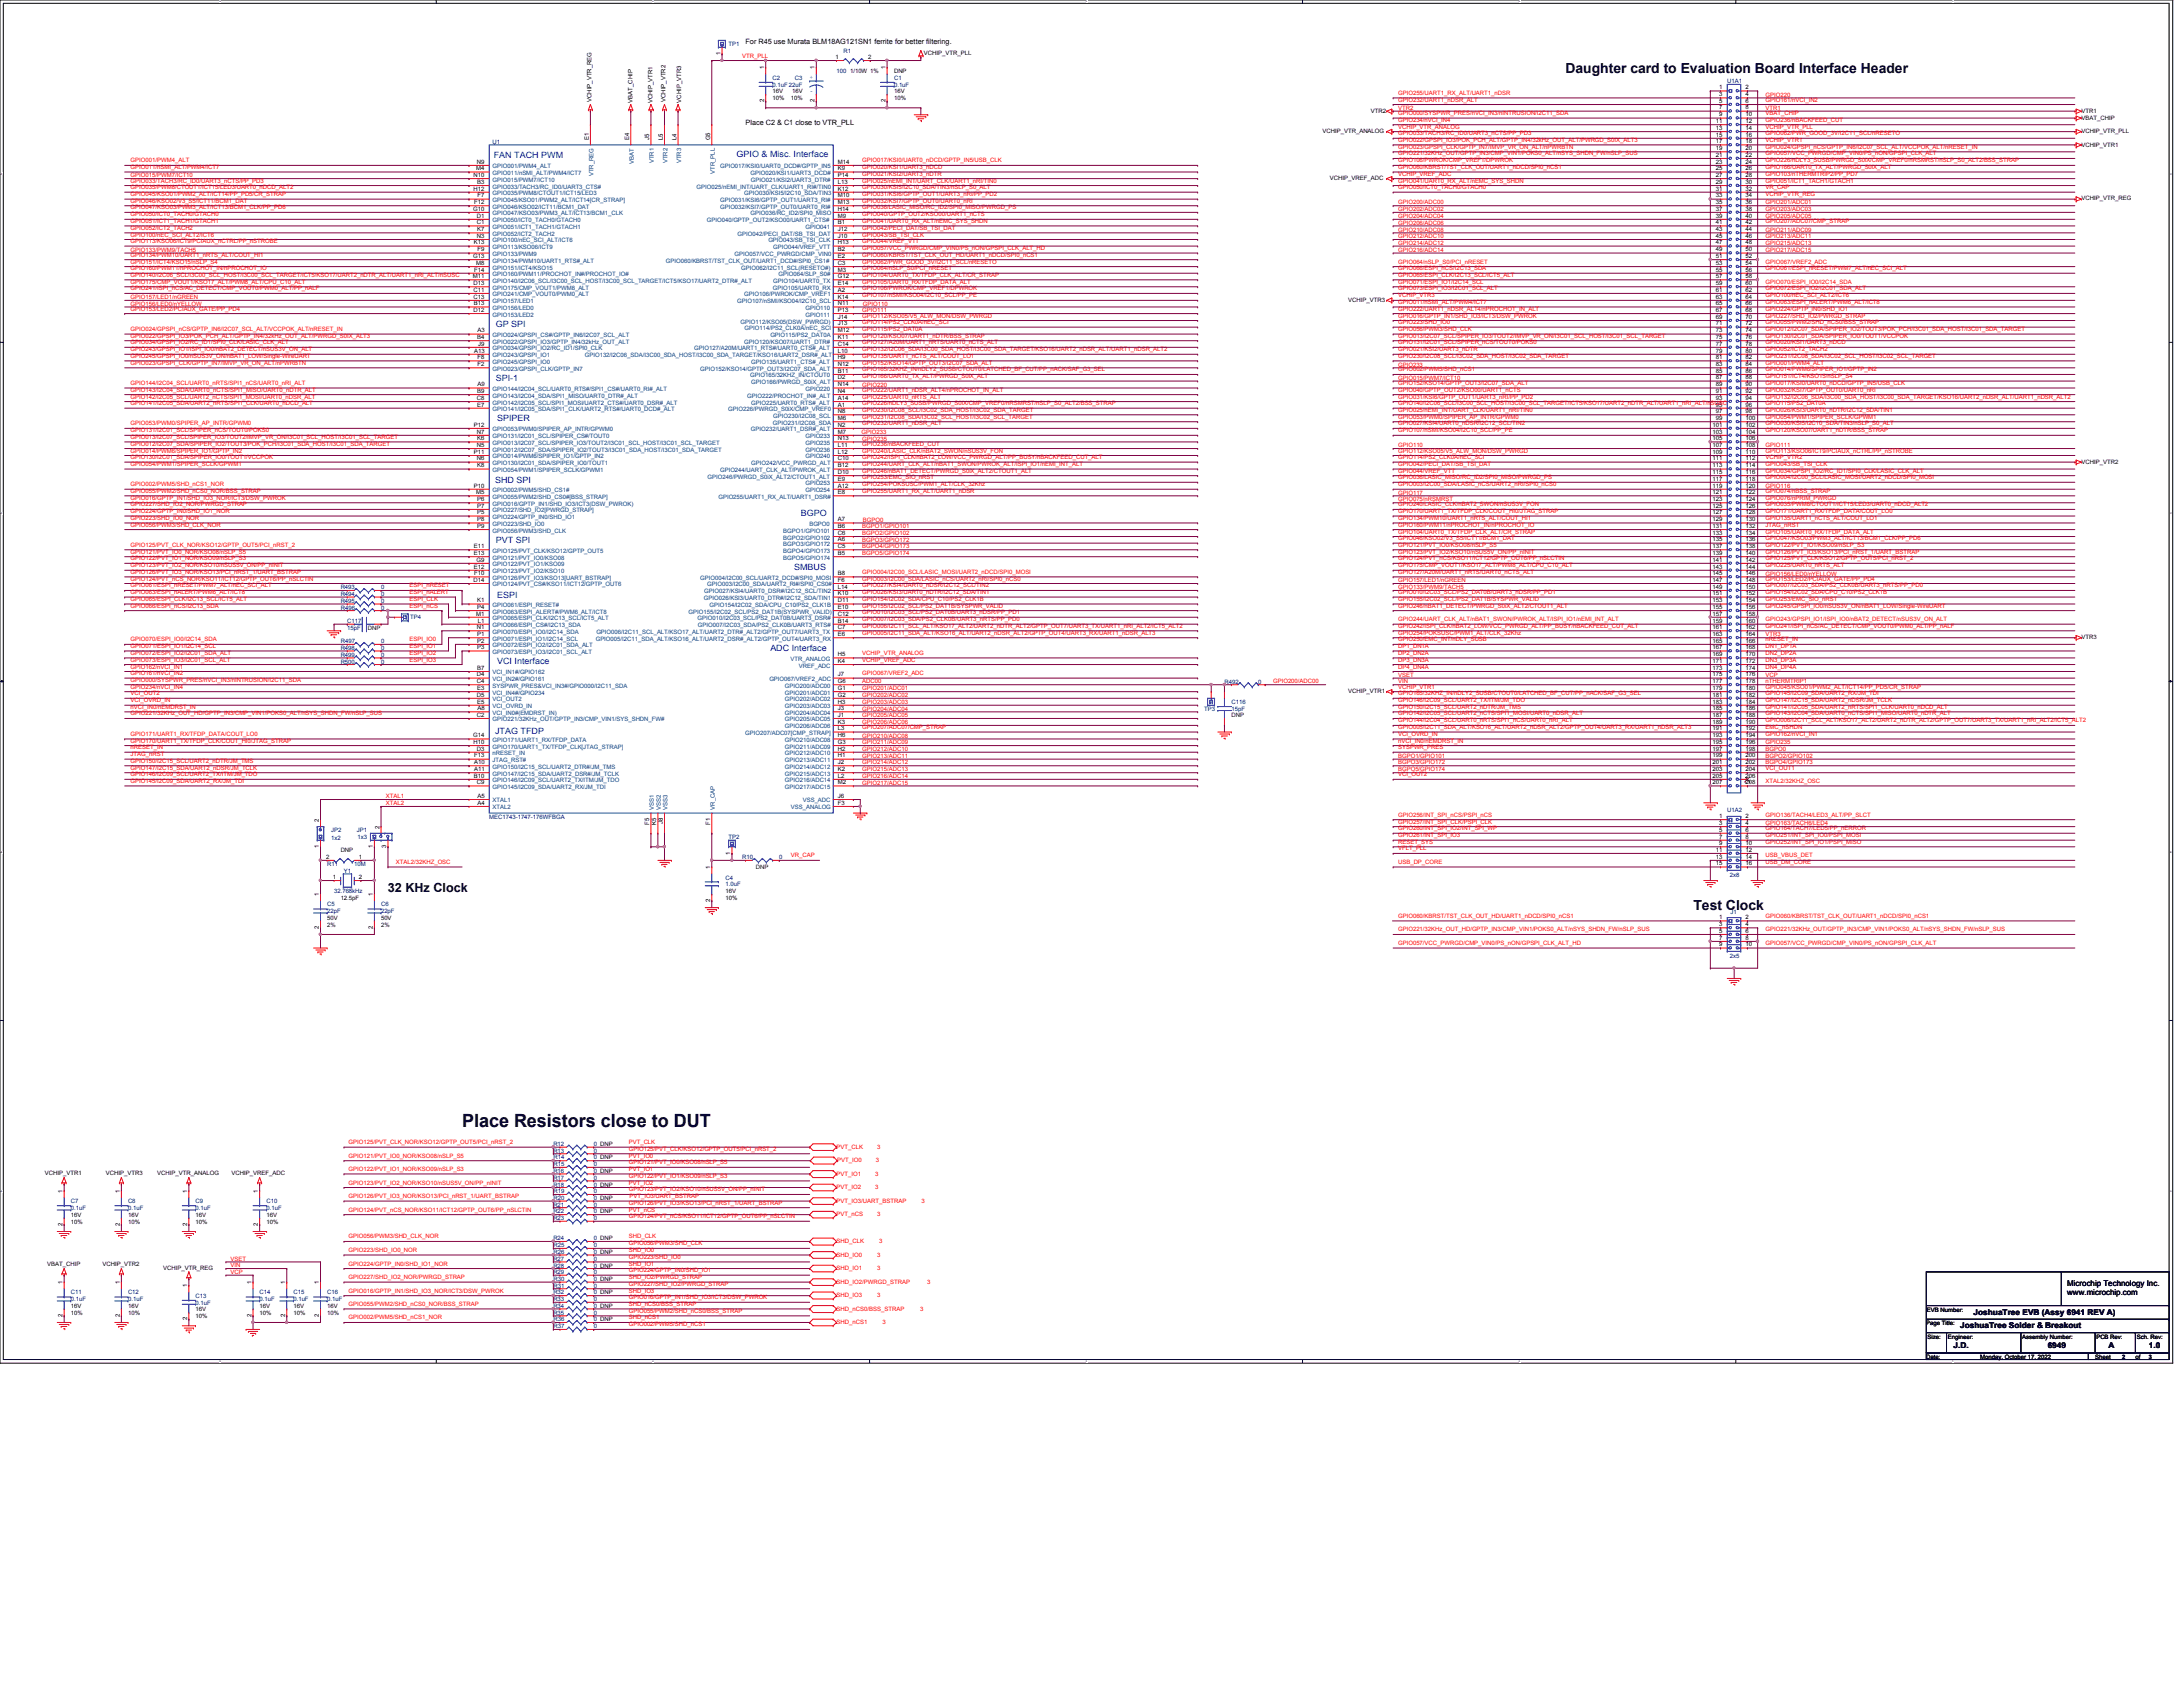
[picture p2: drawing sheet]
<svg xmlns="http://www.w3.org/2000/svg" width="279mm" height="216mm" viewBox="0 0 279 216" stroke-linecap="round" stroke-linejoin="round" font-family="sans-serif">
<defs><g id="words">
<text font-size="2.3" x="59.1" y="144.2">Place Resistors close to DUT</text>
<g font-size="1.8">
<text x="200.4" y="9.4">Daughter card to Evaluation Board Interface Header</text>
<text x="216.7" y="116.5">Test Clock</text>
</g>
<text font-size="1.6" x="49.7" y="114.2">32 KHz Clock</text>
<g font-size="1.1" fill="#00f">
<text x="63.2" y="20.2">FAN TACH PWM</text>
<text x="94.3" y="20.2">GPIO &amp; Misc. Interface</text>
<text x="63.5" y="41.9">GP SPI</text>
<text x="63.5" y="48.8">SPI-1</text>
<text x="63.6" y="53.9">SPIPER</text>
<text x="63.4" y="61.8">SHD SPI</text>
<text x="102.5" y="66">BGPO</text>
<text x="63.5" y="69.6">PVT SPI</text>
<text x="63.6" y="76.5">ESPI</text>
<text x="101.6" y="73">SMBUS</text>
<text x="98.6" y="83.3">ADC Interface</text>
<text x="63.6" y="85">VCI Interface</text>
<text x="63.4" y="93.9">JTAG TFDP</text>
</g>
<g font-size="1">
<text x="264.6" y="164.6">Microchip Technology Inc.</text>
<text x="264.6" y="165.7">www.microchip.com</text>
<text x="250" y="172.6">J.D.</text>
<text x="250.9" y="170">JoshuaTree Solder &amp; Breakout</text>
<text x="252.6" y="168.2">JoshuaTree EVB (Assy 6941 REV A)</text>
<text x="262.1" y="172.6">6949</text>
<text x="269.9" y="172.6">A</text>
<text x="275" y="172.6">1.0</text>
</g>
<g font-size=".9">
<text x="95.4" y="5.6">For R45 use Murata BLM18AG121SN1 ferrite for better filtering.</text>
<text x="95.4" y="16">Place C2 &amp; C1 close to VTR_PLL</text>
</g>
<g font-size=".8" fill="#000080">
<text x="93.3" y="5.9">TP1</text>
<text x="98.9" y="10.2">C2</text>
<text x="98.9" y="11.1">0.1uF22uF</text>
<text x="101.7" y="10.2">C3</text>
<text x="107.1" y="9.4">100</text>
<text x="107.9" y="6.8">R1</text>
<text x="114.4" y="10.2">C1</text>
<text x="114.4" y="11.1">0.1uF</text>
<text x="221.1" y="10.6">U1A1</text>
<text x="63" y="18.4">U1</text>
<text x="43.6" y="75.4">R493</text>
<text x="43.6" y="76.3">R494</text>
<text x="43.6" y="77.1">R495</text>
<text x="48.8" y="75.4">0</text>
<text x="48.8" y="76.3">0</text>
<text x="48.8" y="77.1">0</text>
<text x="43.6" y="78">R496</text>
<text x="43.6" y="82.3">R497</text>
<text x="43.6" y="83.2">R498</text>
<text x="44.4" y="79.7">C117</text>
<text x="44.4" y="80.6">15pF</text>
<text x="48.8" y="78">0</text>
<text x="48.8" y="82.3">0</text>
<text x="48.8" y="83.2">0</text>
<text x="52.5" y="79.2">TP4</text>
<text x="43.6" y="84">R499</text>
<text x="43.6" y="84.9">R500</text>
<text x="48.8" y="84">0</text>
<text x="48.8" y="84.9">0</text>
<text x="156.7" y="87.5">R492</text>
<text x="161" y="87.5">0</text>
<text x="154.1" y="91">TP3</text>
<text x="157.6" y="90.1">C116</text>
<text x="157.6" y="91">15pF</text>
<text x="42.4" y="106.5">JP2</text>
<text x="42.4" y="107.5">1x2</text>
<text x="45.7" y="106.5">JP1</text>
<text x="45.8" y="107.4">1x3</text>
<text x="62.6" y="104.8">MEC1743-1747-176WFBGA</text>
<text x="93.3" y="107.4">TP2</text>
<text x="221.1" y="103.9">U1A2</text>
<text x="41.9" y="110.8">R11</text>
<text x="44" y="111.8">Y1</text>
<text x="45.3" y="110.8">10M</text>
<text x="92.8" y="112.6">C4</text>
<text x="92.8" y="113.4">1.0uF</text>
<text x="95" y="109.9">R10</text>
<text x="99.7" y="109.9">0</text>
<text x="221.4" y="112.2">2x8</text>
<text x="41.9" y="116">C5</text>
<text x="41.9" y="116.9">22pF</text>
<text x="42.8" y="114.3">32.768kHz</text>
<text x="48.8" y="116">C6</text>
<text x="48.8" y="116.9">22pF</text>
<text x="221.5" y="117">J1</text>
<text x="221.4" y="122.6">2x5</text>
<text x="70.8" y="148.4">R14</text>
<text x="70.8" y="149.3">R15</text>
<text x="70.8" y="146.6">R12</text>
<text x="70.8" y="147.5">R13</text>
<text x="76" y="148.4">0 DNP</text>
<text x="76" y="149.3">0</text>
<text x="76" y="146.6">0 DNP</text>
<text x="76" y="147.5">0</text>
<text x="9.1" y="154">C7</text>
<text x="9.1" y="154.9">0.1uF</text>
<text x="16.4" y="154">C8</text>
<text x="16.4" y="154.9">0.1uF</text>
<text x="25" y="154">C9</text>
<text x="25" y="154.9">0.1uF</text>
<text x="34.1" y="154">C10</text>
<text x="34.1" y="154.9">0.1uF</text>
<text x="70.8" y="152.7">R19</text>
<text x="70.8" y="153.6">R20</text>
<text x="70.8" y="154.4">R21</text>
<text x="70.8" y="150.1">R16</text>
<text x="70.8" y="155.3">R22</text>
<text x="70.8" y="151">R17</text>
<text x="70.8" y="151.8">R18</text>
<text x="76" y="152.7">0</text>
<text x="76" y="153.6">0 DNP</text>
<text x="76" y="154.4">0</text>
<text x="76" y="150.1">0 DNP</text>
<text x="76" y="155.3">0 DNP</text>
<text x="76" y="151">0</text>
<text x="76" y="151.8">0 DNP</text>
<text x="70.8" y="159.6">R25</text>
<text x="70.8" y="160.5">R26</text>
<text x="70.8" y="161.3">R27</text>
<text x="70.8" y="156.2">R23</text>
<text x="70.8" y="158.7">R24</text>
<text x="76" y="159.6">0</text>
<text x="76" y="160.5">0 DNP</text>
<text x="76" y="161.3">0</text>
<text x="76" y="156.2">0</text>
<text x="76" y="158.7">0 DNP</text>
<text x="9.1" y="165.7">C11</text>
<text x="9.1" y="166.5">0.1uF</text>
<text x="16.4" y="165.7">C12</text>
<text x="16.4" y="166.5">0.1uF</text>
<text x="25" y="166.1">C13</text>
<text x="25" y="167">0.1uF</text>
<text x="33.2" y="165.7">C14</text>
<text x="33.2" y="166.5">0.1uF</text>
<text x="37.5" y="165.7">C15</text>
<text x="37.5" y="166.5">0.1uF</text>
<text x="41.9" y="165.7">C16</text>
<text x="41.9" y="166.5">0.1uF</text>
<text x="70.8" y="163.9">R30</text>
<text x="70.8" y="164.8">R31</text>
<text x="70.8" y="165.7">R32</text>
<text x="70.8" y="166.5">R33</text>
<text x="70.8" y="162.2">R28</text>
<text x="70.8" y="167.4">R34</text>
<text x="70.8" y="163.1">R29</text>
<text x="76" y="163.9">0 DNP</text>
<text x="76" y="164.8">0</text>
<text x="76" y="165.7">0 DNP</text>
<text x="76" y="166.5">0</text>
<text x="76" y="162.2">0 DNP</text>
<text x="76" y="167.4">0 DNP</text>
<text x="76" y="163.1">0</text>
<text x="70.8" y="169.1">R36</text>
<text x="70.8" y="170">R37</text>
<text x="70.8" y="168.2">R35</text>
<text x="76" y="169.1">0 DNP</text>
<text x="76" y="170">0</text>
<text x="76" y="168.2">0</text>
</g>
<g font-size=".8">
<text x="92.2" y="7.1" transform="rotate(-90 92.2 7.1)">1</text>
<text x="97.8" y="8.9" transform="rotate(-90 97.8 8.9)">1</text>
<text x="98.9" y="11.9">16V</text>
<text x="101.4" y="11.9">16V</text>
<text x="104.3" y="8.9" transform="rotate(-90 104.3 8.9)">1</text>
<text x="106.9" y="7.5">1</text>
<text x="108.8" y="9.4">1/10W 1%</text>
<text x="111.1" y="7.5">2</text>
<text x="113.3" y="8.9" transform="rotate(-90 113.3 8.9)">1</text>
<text x="114.4" y="11.9">16V</text>
<text x="114.4" y="9.4">DNP</text>
<text x="118.2" y="7">VCHIP_VTR_PLL</text>
<text x="220" y="11.4">1</text>
<text x="223.4" y="11.4">2</text>
<text x="75.4" y="17.9" transform="rotate(-90 75.4 17.9)">E1</text>
<text x="75.7" y="13" transform="rotate(-90 75.7 13)">VCHIP_VTR_REG</text>
<text x="80.5" y="17.9" transform="rotate(-90 80.5 17.9)">E4</text>
<text x="80.9" y="13.1" transform="rotate(-90 80.9 13.1)">VBAT_CHIP</text>
<text x="83.1" y="17.9" transform="rotate(-90 83.1 17.9)">J5</text>
<text x="83.5" y="13.2" transform="rotate(-90 83.5 13.2)">VCHIP_VTR1</text>
<text x="84.8" y="17.9" transform="rotate(-90 84.8 17.9)">L5</text>
<text x="85.2" y="13" transform="rotate(-90 85.2 13)">VCHIP_VTR2</text>
<text x="86.6" y="17.9" transform="rotate(-90 86.6 17.9)">L4</text>
<text x="87.2" y="13.1" transform="rotate(-90 87.2 13.1)">VCHIP_VTR3</text>
<text x="90.9" y="17.9" transform="rotate(-90 90.9 17.9)">G5</text>
<text x="97.8" y="13.1" transform="rotate(-90 97.8 13.1)">2</text>
<text x="98.9" y="12.8">10%</text>
<text x="101.2" y="12.8">10%</text>
<text x="104.3" y="13.1" transform="rotate(-90 104.3 13.1)">2</text>
<text x="113.3" y="13.1" transform="rotate(-90 113.3 13.1)">2</text>
<text x="114.4" y="12.8">10%</text>
<text x="169.2" y="17">VCHIP_VTR_ANALOG</text>
<text x="175.5" y="14.4">VTR2</text>
<text x="219.6" y="15.7">11</text>
<text x="219.6" y="16.6">13</text>
<text x="219.6" y="17.5">15</text>
<text x="220" y="12.3">3</text>
<text x="220" y="13.2">5</text>
<text x="220" y="14">7</text>
<text x="220" y="14.9">9</text>
<text x="223.4" y="12.3">4</text>
<text x="223.4" y="13.2">6</text>
<text x="223.4" y="14">8</text>
<text x="223.4" y="14.9">10</text>
<text x="223.4" y="15.7">12</text>
<text x="223.4" y="16.6">14</text>
<text x="223.4" y="17.5">16</text>
<text x="266.4" y="14.4">VTR1</text>
<text x="266.4" y="15.3">VBAT_CHIP</text>
<text x="266.4" y="17">VCHIP_VTR_PLL</text>
<text x="60.6" y="22.6">N10</text>
<text x="61" y="21.8">M4</text>
<text x="61" y="21">N9</text>
<text x="61.1" y="23.5">B3</text>
<text x="107.2" y="21.8">K9</text>
<text x="107.2" y="21">M14</text>
<text x="107.2" y="22.6">P14</text>
<text x="107.2" y="23.5">L13</text>
<text x="170.2" y="23.1">VCHIP_VREF_ADC</text>
<text x="219.6" y="18.3">17</text>
<text x="219.6" y="19.2">19</text>
<text x="219.6" y="20.1">21</text>
<text x="219.6" y="21">23</text>
<text x="219.6" y="21.8">25</text>
<text x="219.6" y="22.6">27</text>
<text x="219.6" y="23.5">29</text>
<text x="223.4" y="18.3">18</text>
<text x="223.4" y="19.2">20</text>
<text x="223.4" y="20.1">22</text>
<text x="223.4" y="21">24</text>
<text x="223.4" y="21.8">26</text>
<text x="223.4" y="22.6">28</text>
<text x="223.4" y="23.5">30</text>
<text x="266.4" y="18.8">VCHIP_VTR1</text>
<text x="60.6" y="27">G10</text>
<text x="60.6" y="24.4">H12</text>
<text x="60.7" y="26.1">F12</text>
<text x="61" y="27.9">D1</text>
<text x="61" y="28.7">C1</text>
<text x="61.1" y="29.6">K7</text>
<text x="61.1" y="25.3">F7</text>
<text x="107.2" y="24.4">K12</text>
<text x="107.2" y="25.3">M10</text>
<text x="107.2" y="26.1">M13</text>
<text x="107.2" y="27">H14</text>
<text x="107.2" y="27.9">M9</text>
<text x="107.2" y="28.7">B1</text>
<text x="107.2" y="29.6">J12</text>
<text x="219.6" y="24.4">31</text>
<text x="219.6" y="25.3">33</text>
<text x="219.6" y="26.1">35</text>
<text x="219.6" y="27">37</text>
<text x="219.6" y="27.9">39</text>
<text x="219.6" y="28.7">41</text>
<text x="219.6" y="29.6">43</text>
<text x="223.4" y="24.4">32</text>
<text x="223.4" y="25.3">34</text>
<text x="223.4" y="26.1">36</text>
<text x="223.4" y="27">38</text>
<text x="223.4" y="27.9">40</text>
<text x="223.4" y="28.7">42</text>
<text x="223.4" y="29.6">44</text>
<text x="266.4" y="25.7">VCHIP_VTR_REG</text>
<text x="60.5" y="35.6">M11</text>
<text x="60.6" y="33">G13</text>
<text x="60.7" y="31.3">K13</text>
<text x="60.7" y="34.8">F14</text>
<text x="61" y="33.9">M8</text>
<text x="61" y="30.4">N3</text>
<text x="61.1" y="32.2">F9</text>
<text x="107.2" y="30.4">J10</text>
<text x="107.2" y="31.3">H13</text>
<text x="107.2" y="32.2">B2</text>
<text x="107.2" y="33">E2</text>
<text x="107.2" y="33.9">C3</text>
<text x="107.2" y="34.8">M3</text>
<text x="107.2" y="35.6">G12</text>
<text x="219.6" y="30.4">45</text>
<text x="219.6" y="31.3">47</text>
<text x="219.6" y="32.2">49</text>
<text x="219.6" y="33">51</text>
<text x="219.6" y="33.9">53</text>
<text x="219.6" y="34.8">55</text>
<text x="219.6" y="35.6">57</text>
<text x="223.4" y="30.4">46</text>
<text x="223.4" y="31.3">48</text>
<text x="223.4" y="32.2">50</text>
<text x="223.4" y="33">52</text>
<text x="223.4" y="33.9">54</text>
<text x="223.4" y="34.8">56</text>
<text x="223.4" y="35.6">58</text>
<text x="60.6" y="39.9">D12</text>
<text x="60.6" y="38.2">C13</text>
<text x="60.6" y="36.5">D13</text>
<text x="60.6" y="37.3">C11</text>
<text x="60.7" y="39.1">B13</text>
<text x="107.2" y="36.5">E14</text>
<text x="107.2" y="37.3">A2</text>
<text x="107.2" y="38.2">K14</text>
<text x="107.2" y="39.1">N11</text>
<text x="107.2" y="39.9">P13</text>
<text x="107.2" y="40.8">J14</text>
<text x="107.2" y="41.7">J13</text>
<text x="172.6" y="38.6">VCHIP_VTR3</text>
<text x="219.6" y="36.5">59</text>
<text x="219.6" y="37.3">61</text>
<text x="219.6" y="38.2">63</text>
<text x="219.6" y="39.1">65</text>
<text x="219.6" y="39.9">67</text>
<text x="219.6" y="40.8">69</text>
<text x="219.6" y="41.7">71</text>
<text x="223.4" y="36.5">60</text>
<text x="223.4" y="37.3">62</text>
<text x="223.4" y="38.2">64</text>
<text x="223.4" y="39.1">66</text>
<text x="223.4" y="39.9">68</text>
<text x="223.4" y="40.8">70</text>
<text x="223.4" y="41.7">72</text>
<text x="60.7" y="45.1">A13</text>
<text x="61.1" y="43.4">B4</text>
<text x="61.1" y="42.5">A3</text>
<text x="61.1" y="46">F8</text>
<text x="61.1" y="46.9">F2</text>
<text x="61.2" y="44.2">J9</text>
<text x="107.2" y="43.4">K11</text>
<text x="107.2" y="44.2">C14</text>
<text x="107.2" y="45.1">L10</text>
<text x="107.2" y="46">H9</text>
<text x="107.2" y="46.9">N12</text>
<text x="107.2" y="47.7">B11</text>
<text x="107.2" y="42.5">M12</text>
<text x="219.6" y="42.5">73</text>
<text x="219.6" y="43.4">75</text>
<text x="219.6" y="44.2">77</text>
<text x="219.6" y="45.1">79</text>
<text x="219.6" y="46">81</text>
<text x="219.6" y="46.9">83</text>
<text x="219.6" y="47.7">85</text>
<text x="223.4" y="42.5">74</text>
<text x="223.4" y="43.4">76</text>
<text x="223.4" y="44.2">78</text>
<text x="223.4" y="45.1">80</text>
<text x="223.4" y="46">82</text>
<text x="223.4" y="46.9">84</text>
<text x="223.4" y="47.7">86</text>
<text x="61" y="51.2">C8</text>
<text x="61.1" y="52">E7</text>
<text x="61.1" y="50.3">B9</text>
<text x="61.1" y="49.4">A9</text>
<text x="107.2" y="48.6">D2</text>
<text x="107.2" y="49.4">N14</text>
<text x="107.2" y="50.3">N4</text>
<text x="107.2" y="51.2">A14</text>
<text x="107.2" y="52">A1</text>
<text x="107.2" y="52.9">N8</text>
<text x="107.2" y="53.8">M6</text>
<text x="219.6" y="48.6">87</text>
<text x="219.6" y="49.4">89</text>
<text x="219.6" y="50.3">91</text>
<text x="219.6" y="51.2">93</text>
<text x="219.6" y="52">95</text>
<text x="219.6" y="52.9">97</text>
<text x="219.6" y="53.8">99</text>
<text x="223.4" y="48.6">88</text>
<text x="223.4" y="49.4">90</text>
<text x="223.4" y="50.3">92</text>
<text x="223.4" y="51.2">94</text>
<text x="223.4" y="52">96</text>
<text x="223.4" y="52.9">98</text>
<text x="223.4" y="53.8">100</text>
<text x="60.7" y="58.1">P11</text>
<text x="60.7" y="54.6">P12</text>
<text x="61" y="57.2">N5</text>
<text x="61" y="58.9">N6</text>
<text x="61" y="55.5">N7</text>
<text x="61.1" y="56.3">K6</text>
<text x="61.1" y="59.8">K8</text>
<text x="107.2" y="54.6">N2</text>
<text x="107.2" y="55.5">M7</text>
<text x="107.2" y="56.3">N13</text>
<text x="107.2" y="57.2">L11</text>
<text x="107.2" y="58.1">L12</text>
<text x="107.2" y="58.9">C10</text>
<text x="107.2" y="59.8">B12</text>
<text x="219.2" y="54.6">101</text>
<text x="219.2" y="55.5">103</text>
<text x="219.2" y="56.3">105</text>
<text x="219.2" y="57.2">107</text>
<text x="219.2" y="58.1">109</text>
<text x="219.2" y="58.9">111</text>
<text x="219.2" y="59.8">113</text>
<text x="223.4" y="54.6">102</text>
<text x="223.4" y="55.5">104</text>
<text x="223.4" y="56.3">106</text>
<text x="223.4" y="57.2">108</text>
<text x="223.4" y="58.1">110</text>
<text x="223.4" y="58.9">112</text>
<text x="223.4" y="59.8">114</text>
<text x="266.4" y="59.4">VCHIP_VTR2</text>
<text x="60.7" y="62.4">P10</text>
<text x="61" y="63.2">M5</text>
<text x="61.1" y="64.1">P6</text>
<text x="61.1" y="65.8">P5</text>
<text x="61.1" y="65">P7</text>
<text x="107.2" y="61.5">E9</text>
<text x="107.2" y="62.4">A12</text>
<text x="107.2" y="63.2">E8</text>
<text x="107.2" y="60.7">D10</text>
<text x="219.2" y="60.7">115</text>
<text x="219.2" y="61.5">117</text>
<text x="219.2" y="62.4">119</text>
<text x="219.2" y="63.2">121</text>
<text x="219.2" y="64.1">123</text>
<text x="219.2" y="65">125</text>
<text x="219.2" y="65.8">127</text>
<text x="223.4" y="60.7">116</text>
<text x="223.4" y="61.5">118</text>
<text x="223.4" y="62.4">120</text>
<text x="223.4" y="63.2">122</text>
<text x="223.4" y="64.1">124</text>
<text x="223.4" y="65">126</text>
<text x="223.4" y="65.8">128</text>
<text x="60.7" y="71">E13</text>
<text x="60.7" y="70.1">E11</text>
<text x="61" y="71.9">G9</text>
<text x="61.1" y="66.7">P8</text>
<text x="61.1" y="67.6">P9</text>
<text x="107.2" y="69.3">A6</text>
<text x="107.2" y="67.6">B6</text>
<text x="107.2" y="68.5">C6</text>
<text x="107.2" y="66.7">A7</text>
<text x="107.2" y="71">B5</text>
<text x="107.2" y="70.1">C5</text>
<text x="219.2" y="66.7">129</text>
<text x="219.2" y="67.6">131</text>
<text x="219.2" y="68.5">133</text>
<text x="219.2" y="69.3">135</text>
<text x="219.2" y="70.1">137</text>
<text x="219.2" y="71">139</text>
<text x="219.2" y="71.9">141</text>
<text x="223.4" y="66.7">130</text>
<text x="223.4" y="67.6">132</text>
<text x="223.4" y="68.5">134</text>
<text x="223.4" y="69.3">136</text>
<text x="223.4" y="70.1">138</text>
<text x="223.4" y="71">140</text>
<text x="223.4" y="71.9">142</text>
<text x="60.6" y="74.5">D14</text>
<text x="60.7" y="72.8">E12</text>
<text x="60.7" y="73.6">F10</text>
<text x="61.1" y="77.1">K1</text>
<text x="61.1" y="77.9">P4</text>
<text x="107.2" y="73.6">B8</text>
<text x="107.2" y="74.5">F6</text>
<text x="107.2" y="75.4">L14</text>
<text x="107.2" y="76.2">K10</text>
<text x="107.2" y="77.1">D11</text>
<text x="107.2" y="77.9">E10</text>
<text x="219.2" y="72.8">143</text>
<text x="219.2" y="73.6">145</text>
<text x="219.2" y="74.5">147</text>
<text x="219.2" y="75.4">149</text>
<text x="219.2" y="76.2">151</text>
<text x="219.2" y="77.1">153</text>
<text x="219.2" y="77.9">155</text>
<text x="223.4" y="72.8">144</text>
<text x="223.4" y="73.6">146</text>
<text x="223.4" y="74.5">148</text>
<text x="223.4" y="75.4">150</text>
<text x="223.4" y="76.2">152</text>
<text x="223.4" y="77.1">154</text>
<text x="223.4" y="77.9">156</text>
<text x="47.1" y="80.6">DNP</text>
<text x="61" y="78.8">M1</text>
<text x="61" y="80.5">N1</text>
<text x="61.1" y="81.4">P1</text>
<text x="61.1" y="82.3">P2</text>
<text x="61.1" y="83.1">P3</text>
<text x="61.2" y="79.7">L1</text>
<text x="107.2" y="80.5">C7</text>
<text x="107.2" y="81.4">E6</text>
<text x="107.2" y="79.7">B14</text>
<text x="107.2" y="78.8">C12</text>
<text x="107.2" y="84">H5</text>
<text x="219.2" y="78.8">157</text>
<text x="219.2" y="79.7">159</text>
<text x="219.2" y="80.5">161</text>
<text x="219.2" y="81.4">163</text>
<text x="219.2" y="82.3">165</text>
<text x="219.2" y="83.1">167</text>
<text x="219.2" y="84">169</text>
<text x="223.4" y="78.8">158</text>
<text x="223.4" y="79.7">160</text>
<text x="223.4" y="80.5">162</text>
<text x="223.4" y="81.4">164</text>
<text x="223.4" y="82.3">166</text>
<text x="223.4" y="83.1">168</text>
<text x="223.4" y="84">170</text>
<text x="266.4" y="81.8">VTR3</text>
<text x="61" y="87.4">C4</text>
<text x="61" y="86.6">D4</text>
<text x="61" y="89.2">D5</text>
<text x="61.1" y="85.7">B7</text>
<text x="61.1" y="88.3">E3</text>
<text x="107.2" y="87.4">G6</text>
<text x="107.2" y="88.3">G1</text>
<text x="107.2" y="89.2">G2</text>
<text x="107.2" y="84.8">K4</text>
<text x="107.2" y="86.6">J7</text>
<text x="172.6" y="88.7">VCHIP_VTR1</text>
<text x="219.2" y="84.8">171</text>
<text x="219.2" y="85.7">173</text>
<text x="219.2" y="86.6">175</text>
<text x="219.2" y="87.4">177</text>
<text x="219.2" y="88.3">179</text>
<text x="219.2" y="89.2">181</text>
<text x="223.4" y="84.8">172</text>
<text x="223.4" y="85.7">174</text>
<text x="223.4" y="86.6">176</text>
<text x="223.4" y="87.4">178</text>
<text x="223.4" y="88.3">180</text>
<text x="223.4" y="89.2">182</text>
<text x="60.6" y="94.4">G14</text>
<text x="60.6" y="95.2">H10</text>
<text x="61" y="91.7">C2</text>
<text x="61.1" y="90">E5</text>
<text x="61.1" y="90.9">A8</text>
<text x="107.2" y="90">H3</text>
<text x="107.2" y="90.9">J3</text>
<text x="107.2" y="91.7">J1</text>
<text x="107.2" y="92.6">K3</text>
<text x="107.2" y="93.5">L3</text>
<text x="107.2" y="94.4">H6</text>
<text x="107.2" y="95.2">G3</text>
<text x="157.6" y="91.8">DNP</text>
<text x="219.2" y="90">183</text>
<text x="219.2" y="90.9">185</text>
<text x="219.2" y="91.7">187</text>
<text x="219.2" y="92.6">189</text>
<text x="219.2" y="93.5">191</text>
<text x="219.2" y="94.4">193</text>
<text x="219.2" y="95.2">195</text>
<text x="223.4" y="90">184</text>
<text x="223.4" y="90.9">186</text>
<text x="223.4" y="91.7">188</text>
<text x="223.4" y="92.6">190</text>
<text x="223.4" y="93.5">192</text>
<text x="223.4" y="94.4">194</text>
<text x="223.4" y="95.2">196</text>
<text x="60.7" y="99.5">B10</text>
<text x="60.7" y="98.7">A11</text>
<text x="60.7" y="97.8">A10</text>
<text x="60.7" y="96.9">F13</text>
<text x="61" y="100.4">C9</text>
<text x="61" y="96.1">D3</text>
<text x="107.2" y="96.1">H2</text>
<text x="107.2" y="96.9">H1</text>
<text x="107.2" y="97.8">J2</text>
<text x="107.2" y="98.7">K2</text>
<text x="107.2" y="99.5">L2</text>
<text x="107.2" y="100.4">M2</text>
<text x="219.2" y="96.1">197</text>
<text x="219.2" y="96.9">199</text>
<text x="219.2" y="97.8">201</text>
<text x="219.2" y="98.7">203</text>
<text x="219.2" y="99.5">205</text>
<text x="219.2" y="100.4">207</text>
<text x="223.4" y="96.1">198</text>
<text x="223.4" y="96.9">200</text>
<text x="223.4" y="97.8">202</text>
<text x="223.4" y="98.7">204</text>
<text x="223.4" y="99.5">206</text>
<text x="223.4" y="100.4">208</text>
<text x="40.8" y="105.2" transform="rotate(-90 40.8 105.2)">2</text>
<text x="48.6" y="106" transform="rotate(-90 48.6 106)">2</text>
<text x="61.1" y="102.1">A5</text>
<text x="61.1" y="103">A4</text>
<text x="83.1" y="105.5" transform="rotate(-90 83.1 105.5)">F5</text>
<text x="84" y="105.6" transform="rotate(-90 84 105.6)">K5</text>
<text x="84.8" y="105.5" transform="rotate(-90 84.8 105.5)">J8</text>
<text x="90.9" y="105.5" transform="rotate(-90 90.9 105.5)">F1</text>
<text x="107.2" y="103">F3</text>
<text x="107.2" y="102.1">J6</text>
<text x="220" y="104.7">1</text>
<text x="220" y="105.6">3</text>
<text x="220" y="106.4">5</text>
<text x="220" y="107.3">7</text>
<text x="223.4" y="105.6">4</text>
<text x="223.4" y="104.7">2</text>
<text x="223.4" y="106.4">6</text>
<text x="223.4" y="107.3">8</text>
<text x="40.8" y="108.5" transform="rotate(-90 40.8 108.5)">1</text>
<text x="41.7" y="109.9">2</text>
<text x="42.6" y="112.5">1</text>
<text x="43.6" y="109.1">DNP</text>
<text x="45.9" y="109.9">1</text>
<text x="45.9" y="112.5">2</text>
<text x="47.7" y="108.5" transform="rotate(-90 47.7 108.5)">1</text>
<text x="49.4" y="108.5" transform="rotate(-90 49.4 108.5)">3</text>
<text x="90.9" y="111.3" transform="rotate(-90 90.9 111.3)">1</text>
<text x="93.5" y="109.4" transform="rotate(-90 93.5 109.4)">1</text>
<text x="96.7" y="111.3">DNP</text>
<text x="219.6" y="109">11</text>
<text x="219.6" y="109.9">13</text>
<text x="219.6" y="110.7">15</text>
<text x="220" y="108.2">9</text>
<text x="223.4" y="108.2">10</text>
<text x="223.4" y="109">12</text>
<text x="223.4" y="109.9">14</text>
<text x="223.4" y="110.7">16</text>
<text x="40.8" y="118.9" transform="rotate(-90 40.8 118.9)">2</text>
<text x="40.8" y="114.7" transform="rotate(-90 40.8 114.7)">1</text>
<text x="41.9" y="117.7">50V</text>
<text x="41.9" y="118.6">2%</text>
<text x="43.6" y="115.1">12.5pF</text>
<text x="47.7" y="118.9" transform="rotate(-90 47.7 118.9)">2</text>
<text x="47.7" y="114.7" transform="rotate(-90 47.7 114.7)">1</text>
<text x="48.8" y="117.7">50V</text>
<text x="48.8" y="118.6">2%</text>
<text x="90.9" y="115.4" transform="rotate(-90 90.9 115.4)">2</text>
<text x="92.8" y="114.3">16V</text>
<text x="92.8" y="115.1">10%</text>
<text x="220" y="117.6">1</text>
<text x="220" y="118.5">3</text>
<text x="220" y="119.4">5</text>
<text x="223.4" y="118.5">4</text>
<text x="223.4" y="117.6">2</text>
<text x="223.4" y="119.4">6</text>
<text x="220" y="120.3">7</text>
<text x="220" y="121.1">9</text>
<text x="223.4" y="120.3">8</text>
<text x="223.4" y="121.1">10</text>
<text x="5.8" y="150.4">VCHIP_VTR1</text>
<text x="8" y="152.7" transform="rotate(-90 8 152.7)">1</text>
<text x="9.1" y="155.7">16V</text>
<text x="13.5" y="150.4">VCHIP_VTR3</text>
<text x="15.3" y="152.7" transform="rotate(-90 15.3 152.7)">1</text>
<text x="16.4" y="155.7">16V</text>
<text x="20.1" y="150.4">VCHIP_VTR_ANALOG</text>
<text x="24" y="152.7" transform="rotate(-90 24 152.7)">1</text>
<text x="25" y="155.7">16V</text>
<text x="29.6" y="150.4">VCHIP_VREF_ADC</text>
<text x="33" y="152.7" transform="rotate(-90 33 152.7)">1</text>
<text x="34.1" y="155.7">16V</text>
<text x="8" y="156.9" transform="rotate(-90 8 156.9)">2</text>
<text x="9.1" y="156.6">10%</text>
<text x="15.3" y="156.9" transform="rotate(-90 15.3 156.9)">2</text>
<text x="16.4" y="156.6">10%</text>
<text x="24" y="156.9" transform="rotate(-90 24 156.9)">2</text>
<text x="25" y="156.6">10%</text>
<text x="33" y="156.9" transform="rotate(-90 33 156.9)">2</text>
<text x="34.1" y="156.6">10%</text>
<text x="6.1" y="162.1">VBAT_CHIP</text>
<text x="8" y="164.3" transform="rotate(-90 8 164.3)">1</text>
<text x="9.1" y="167.4">16V</text>
<text x="13.1" y="162.1">VCHIP_VTR2</text>
<text x="15.3" y="164.3" transform="rotate(-90 15.3 164.3)">1</text>
<text x="16.4" y="167.4">16V</text>
<text x="20.9" y="162.5">VCHIP_VTR_REG</text>
<text x="24" y="164.8" transform="rotate(-90 24 164.8)">1</text>
<text x="25" y="167.8">16V</text>
<text x="32.2" y="164.3" transform="rotate(-90 32.2 164.3)">1</text>
<text x="33.2" y="167.4">16V</text>
<text x="36.5" y="164.3" transform="rotate(-90 36.5 164.3)">1</text>
<text x="37.5" y="167.4">16V</text>
<text x="40.8" y="164.3" transform="rotate(-90 40.8 164.3)">1</text>
<text x="41.9" y="167.4">16V</text>
<text x="246.6" y="167.9">EVB Number:</text>
<text x="8" y="168.5" transform="rotate(-90 8 168.5)">2</text>
<text x="9.1" y="168.2">10%</text>
<text x="15.3" y="168.5" transform="rotate(-90 15.3 168.5)">2</text>
<text x="16.4" y="168.2">10%</text>
<text x="24" y="169" transform="rotate(-90 24 169)">2</text>
<text x="25" y="168.7">10%</text>
<text x="32.2" y="168.5" transform="rotate(-90 32.2 168.5)">2</text>
<text x="33.2" y="168.2">10%</text>
<text x="36.5" y="168.5" transform="rotate(-90 36.5 168.5)">2</text>
<text x="37.5" y="168.2">10%</text>
<text x="40.8" y="168.5" transform="rotate(-90 40.8 168.5)">2</text>
<text x="41.9" y="168.2">10%</text>
<text x="246.5" y="169.5">Page Title:</text>
<text x="246.5" y="173.9">Date:</text>
<text x="246.7" y="171.4">Size:</text>
<text x="249.3" y="171.4">Engineer:</text>
<text x="253.4" y="173.9">Monday, October 17, 2022</text>
<text x="258.8" y="171.4">Assembly Number:</text>
<text x="268.1" y="173.9">Sheet</text>
<text x="268.3" y="171.4">PCB Rev:</text>
<text x="271.6" y="173.9">2</text>
<text x="273.3" y="173.9">of</text>
<text x="273.5" y="171.4">Sch. Rev:</text>
<text x="275" y="173.9">3</text>
</g>
<g font-size=".8" fill="#f00">
<text x="95" y="7.4">VTR_PLL</text>
<text x="178.9" y="12.1">GPIO255/UART1_RX_ALT/UART1_nDSR</text>
<text x="178.9" y="13">GPIO232/UART1_nDSR_ALT</text>
<text x="178.9" y="14.1">VTR2</text>
<text x="178.9" y="14.7">GPIO000/SYSPWR_PRES/nVCI_IN3/nINTRUSION/I2C11_SDA</text>
<text x="178.9" y="15.6">GPIO234/nVCI_IN4</text>
<text x="178.9" y="16.5">VCHIP_VTR_ANALOG</text>
<text x="178.9" y="17.3">GPIO033/TACH3/RC_ID0/UART3_nCTS/PP_PD3</text>
<text x="226" y="12.4">GPIO220</text>
<text x="226" y="13">GPIO161/nVCI_IN2</text>
<text x="226" y="14.1">VTR1</text>
<text x="226" y="14.7">VBAT_CHIP</text>
<text x="226" y="15.6">GPIO236/nBACKFEED_CUT</text>
<text x="226" y="16.5">VCHIP_VTR_PLL</text>
<text x="226" y="17.3">GPIO062/PWR_GOOD_3V/I2C11_SCL/nRESETO</text>
<text x="16.7" y="20.8">GPIO001/PWM4_ALT</text>
<text x="16.7" y="22.7">GPIO015/PWM7/ICT10</text>
<text x="16.7" y="23.4">GPIO033/TACH3/RC_ID0/UART3_nCTS/PP_PD3</text>
<text x="16.7" y="21.6">GPIO011/nSMI_ALT/PWM4/ICT7</text>
<text x="110.4" y="23.4">GPIO025/nEMI_INT/UART_CLK/UART1_nRI/TIN0</text>
<text x="110.4" y="22.5">GPIO021/KSI2/UART3_nDTR</text>
<text x="110.4" y="21.6">GPIO020/KSI1/UART3_nDCD</text>
<text x="110.4" y="20.8">GPIO017/KSI0/UART0_nDCD/GPTP_IN5/USB_CLK</text>
<text x="178.9" y="18.2">GPIO022/GPSPI_IO3/POK_PCH_ALT/GPTP_IN4/32kHz_OUT_ALT/PWRGD_S0IX_ALT3</text>
<text x="178.9" y="19">GPIO023/GPSPI_CLK/GPTP_IN7/IMVP_VR_ON_ALT/nPWRBTN</text>
<text x="178.9" y="19.9">GPIO221/32KHz_OUT/GPTP_IN3/CMP_VIN1/POKS0_ALT/nSYS_SHDN_FW/nSLP_SUS</text>
<text x="178.9" y="20.8">GPIO106/PWROK/CMP_VREF1/DPWROK</text>
<text x="178.9" y="21.6">GPIO060/KBRST/TST_CLK_OUT/UART1_nDCD/SPI0_nCS1</text>
<text x="178.9" y="22.5">VCHIP_VREF_ADC</text>
<text x="178.9" y="23.4">GPIO041/UART0_RX_ALT/nEMC_SYS_SHDN</text>
<text x="226" y="18.2">VCHIP_VTR1</text>
<text x="226" y="19">GPIO024/GPSPI_nCS/GPTP_IN6/I2C07_SCL_ALT/VCCPOK_ALT/nRESET_IN</text>
<text x="226" y="19.9">GPIO057/VCC_PWRGD/CMP_VIN0/PS_nON/GPSPI_CLK_ALT</text>
<text x="226" y="20.8">GPIO226/nDLY3_SUSB/PWRGD_S0iX/CMP_VREF0/nRSMRST/nSLP_S0_ALT2/BSS_STRAP</text>
<text x="226" y="21.6">GPIO166/UART0_TX_ALT/PWRGD_S0iX_ALT</text>
<text x="226" y="22.5">GPIO103/nTHERMTRIP2/PP_PD7</text>
<text x="226" y="23.4">GPIO051/ICT1_TACH1/GTACH1</text>
<text x="16.7" y="24.2">GPIO035/PWM8/CTOUT1/ICT15/LED3/UART0_nDCD_ALT2</text>
<text x="16.7" y="25.1">GPIO045/KSO01/PWM2_ALT/ICT14/PP_PD5/CR_STRAP</text>
<text x="16.7" y="26">GPIO046/KSO02/V3_S5/ICT11/BCM1_DAT</text>
<text x="16.7" y="26.8">GPIO047/KSO03/PWM3_ALT/ICT13/BCM1_CLK/PP_PD6</text>
<text x="16.7" y="27.7">GPIO050/ICT0_TACH0/GTACH0</text>
<text x="16.7" y="28.5">GPIO051/ICT1_TACH1/GTACH1</text>
<text x="16.7" y="29.4">GPIO052/ICT2_TACH2</text>
<text x="110.4" y="29.4">GPIO042/PECI_DAT/SB_TSI_DAT</text>
<text x="110.4" y="28.5">GPIO041/UART0_RX_ALT/nEMC_SYS_SHDN</text>
<text x="110.4" y="27.7">GPIO040/GPTP_OUT2/KSO00/UART1_nCTS</text>
<text x="110.4" y="26.8">GPIO036/LASIC_MISO/RC_ID2/SPI0_MISO/PWRGD_PS</text>
<text x="110.4" y="26">GPIO032/KSI7/GPTP_OUT0/UART0_nRI</text>
<text x="110.4" y="25.1">GPIO031/KSI6/GPTP_OUT1/UART3_nRI/PP_PD2</text>
<text x="110.4" y="24.2">GPIO030/KSI5/I2C10_SDA/TIN3/nSLP_S0_ALT</text>
<text x="178.9" y="24.2">GPIO050/ICT0_TACH0/GTACH0</text>
<text x="178.9" y="26.2">GPIO200/ADC00</text>
<text x="178.9" y="27">GPIO202/ADC02</text>
<text x="178.9" y="27.9">GPIO204/ADC04</text>
<text x="178.9" y="28.7">GPIO206/ADC06</text>
<text x="178.9" y="29.6">GPIO210/ADC08</text>
<text x="226" y="24.2">VR_CAP</text>
<text x="226" y="25.1">VCHIP_VTR_REG</text>
<text x="226" y="26.2">GPIO201/ADC01</text>
<text x="226" y="27">GPIO203/ADC03</text>
<text x="226" y="27.9">GPIO205/ADC05</text>
<text x="226" y="28.5">GPIO207/ADC07/CMP_STRAP</text>
<text x="226" y="29.6">GPIO211/ADC09</text>
<text x="16.7" y="30.3">GPIO100/nEC_SCI_ALT2/ICT6</text>
<text x="16.7" y="31.1">GPIO113/KSO06/ICT9/PCIAUX_nCTRL/PP_nSTROBE</text>
<text x="16.7" y="32.2">GPIO133/PWM9/TACH5</text>
<text x="16.7" y="32.9">GPIO134/PWM10/UART1_nRTS_ALT/COUT_HI1</text>
<text x="16.7" y="33.7">GPIO151/ICT4/KSO15/nSLP_S4</text>
<text x="16.7" y="34.6">GPIO160/PWM11/nPROCHOT_IN/nPROCHOT_IO</text>
<text x="16.7" y="35.4">GPIO140/I2C06_SCL/I3C00_SCL_HOST/I3C00_SCL_TARGET/ICT5/KSO17/UART2_nDTR_ALT/UART1_nRI_ALT/nSUSC</text>
<text x="110.4" y="35.4">GPIO104/UART0_TX/TFDP_CLK_ALT/CR_STRAP</text>
<text x="110.4" y="34.6">GPIO064/nSLP_S0/PCI_nRESET</text>
<text x="110.4" y="33.7">GPIO062/PWR_GOOD_3V/I2C11_SCL/nRESETO</text>
<text x="110.4" y="32.9">GPIO060/KBRST/TST_CLK_OUT_HD/UART1_nDCD/SPI0_nCS1</text>
<text x="110.4" y="31.1">GPIO044/VREF_VTT</text>
<text x="110.4" y="32">GPIO057/VCC_PWRGD/CMP_VIN0/PS_nON/GPSPI_CLK_ALT_HD</text>
<text x="110.4" y="30.3">GPIO043/SB_TSI_CLK</text>
<text x="178.9" y="30.5">GPIO212/ADC10</text>
<text x="178.9" y="31.3">GPIO214/ADC12</text>
<text x="178.9" y="32.2">GPIO216/ADC14</text>
<text x="178.9" y="33.7">GPIO064/nSLP_S0/PCI_nRESET</text>
<text x="178.9" y="34.6">GPIO066/ESPI_nCS/I2C13_SDA</text>
<text x="178.9" y="35.4">GPIO065/ESPI_CLK/I2C13_SCL/ICT5_ALT</text>
<text x="226" y="30.5">GPIO213/ADC11</text>
<text x="226" y="31.3">GPIO215/ADC13</text>
<text x="226" y="32.2">GPIO217/ADC15</text>
<text x="226" y="33.7">GPIO067/VREF2_ADC</text>
<text x="226" y="34.6">GPIO061/ESPI_nRESET/PWM7_ALT/nEC_SCI_ALT</text>
<text x="16.7" y="36.3">GPIO175/CMP_VOUT1/KSO17_ALT/PWM8_ALT/CPU_C10_ALT</text>
<text x="16.7" y="37.2">GPIO241/ISPI_nCS/AC_DETECT/CMP_VOUT0/PWM0_ALT/PP_nALF</text>
<text x="16.7" y="38.3">GPIO157/LED1/nGREEN</text>
<text x="16.7" y="39.1">GPIO156/LED0/nYELLOW</text>
<text x="16.7" y="39.8">GPIO153/LED2/PCIAUX_GATE/PP_PD4</text>
<text x="110.4" y="40.6">GPIO112/KSO05/V5_ALW_MON/DSW_PWRGD</text>
<text x="110.4" y="41.5">GPIO114/PS2_CLK0A/nEC_SCI</text>
<text x="110.4" y="40">GPIO111</text>
<text x="110.4" y="38.1">GPIO107/nSMI/KSO04/I2C10_SCL/PP_PE</text>
<text x="110.4" y="37.2">GPIO106/PWROK/CMP_VREF1/DPWROK</text>
<text x="110.4" y="36.3">GPIO105/UART0_RX/TFDP_DATA_ALT</text>
<text x="110.4" y="39.1">GPIO110</text>
<text x="178.9" y="36.3">GPIO071/ESPI_IO1/I2C14_SCL</text>
<text x="178.9" y="37.2">GPIO073/ESPI_IO3/I2C01_SCL_ALT</text>
<text x="178.9" y="38.1">VCHIP_VTR3</text>
<text x="178.9" y="38.9">GPIO011/nSMI_ALT/PWM4/ICT7</text>
<text x="178.9" y="39.8">GPIO222/UART1_nDSR_ALT4/nPROCHOT_IN_ALT</text>
<text x="178.9" y="40.6">GPIO016/GPTP_IN1/SHD_IO3/ICT3/DSW_PWROK</text>
<text x="178.9" y="41.5">GPIO223/SHD_IO0</text>
<text x="226" y="36.3">GPIO070/ESPI_IO0/I2C14_SDA</text>
<text x="226" y="37.2">GPIO072/ESPI_IO2/I2C01_SDA_ALT</text>
<text x="226" y="38.1">GPIO100/nEC_SCI_ALT2/ICT6</text>
<text x="226" y="38.9">GPIO063/ESPI_nALERT/PWM6_ALT/ICT8</text>
<text x="226" y="39.8">GPIO224/GPTP_IN0/SHD_IO1</text>
<text x="226" y="40.6">GPIO227/SHD_IO2/PWRGD_STRAP</text>
<text x="226" y="41.5">GPIO055/PWM2/SHD_nCS0/BSS_STRAP</text>
<text x="16.7" y="42.4">GPIO024/GPSPI_nCS/GPTP_IN6/I2C07_SCL_ALT/VCCPOK_ALT/nRESET_IN</text>
<text x="16.7" y="43.2">GPIO022/GPSPI_IO3/POK_PCH_ALT/GPTP_IN4/32kHz_OUT_ALT/PWRGD_S0IX_ALT3</text>
<text x="16.7" y="44.1">GPIO034/GPSPI_IO2/RC_ID1/SPI0_CLK/LASIC_CLK_ALT</text>
<text x="16.7" y="45">GPIO243/GPSPI_IO1/ISPI_IO0/nBAT2_DETECT/nSUS3V_ON_ALT</text>
<text x="16.7" y="45.8">GPIO245/GPSPI_IO0/nSUS3V_ON/nBAT1_LOW/Single-WireUART</text>
<text x="16.7" y="46.7">GPIO023/GPSPI_CLK/GPTP_IN7/IMVP_VR_ON_ALT/nPWRBTN</text>
<text x="110.4" y="47.5">GPIO165/32KHZ_IN/nDLY2_SUSB/CTOUT0/LATCHED_BF_CUT/PP_nACK/SAF_G3_SEL</text>
<text x="110.4" y="46.7">GPIO152/KSO14/GPTP_OUT3/I2C07_SDA_ALT</text>
<text x="110.4" y="45">GPIO132/I2C06_SDA/I3C00_SDA_HOST/I3C00_SDA_TARGET/KSO16/UART2_nDSR_ALT/UART1_nDSR_ALT2</text>
<text x="110.4" y="45.8">GPIO135/UART1_nCTS_ALT/COUT_LO1</text>
<text x="110.4" y="44.1">GPIO127/A20M/UART1_nRTS/UART0_nCTS_ALT</text>
<text x="110.4" y="43.2">GPIO120/KSO07/UART1_nDTR/BSS_STRAP</text>
<text x="110.4" y="42.4">GPIO115/PS2_DAT0A</text>
<text x="178.9" y="42.4">GPIO056/PWM3/SHD_CLK</text>
<text x="178.9" y="43.2">GPIO013/I2C07_SCL/SPIPER_IO3/TOUT2/IMVP_VR_ON/I3C01_SCL_HOST/I3C01_SCL_TARGET</text>
<text x="178.9" y="44.1">GPIO131/I2C01_SCL/SPIPER_nCS/TOUT0/POKS0</text>
<text x="178.9" y="45">GPIO021/KSI2/UART3_nDTR</text>
<text x="178.9" y="45.8">GPIO230/I2C08_SCL/I3C02_SDA_HOST/I3C02_SDA_TARGET</text>
<text x="178.9" y="46.9">GPIO233</text>
<text x="178.9" y="47.5">GPIO002/PWM5/SHD_nCS1</text>
<text x="226" y="42.4">GPIO012/I2C07_SDA/SPIPER_IO2/TOUT3/POK_PCH/I3C01_SDA_HOST/I3C01_SDA_TARGET</text>
<text x="226" y="43.2">GPIO130/I2C01_SDA/SPIPER_IO0/TOUT1/VCCPOK</text>
<text x="226" y="44.1">GPIO020/KSI1/UART3_nDCD</text>
<text x="226" y="45">GPIO052/ICT2_TACH2</text>
<text x="226" y="45.8">GPIO231/I2C08_SDA/I3C02_SCL_HOST/I3C02_SCL_TARGET</text>
<text x="226" y="46.7">GPIO001/PWM4_ALT</text>
<text x="226" y="47.5">GPIO014/PWM6/SPIPER_IO1/GPTP_IN2</text>
<text x="16.7" y="49.3">GPIO144/I2C04_SCL/UART0_nRTS/SPI1_nCS/UART0_nRI_ALT</text>
<text x="16.7" y="50.1">GPIO143/I2C04_SDA/UART0_nCTS/SPI1_MISO/UART0_nDTR_ALT</text>
<text x="16.7" y="51">GPIO142/I2C05_SCL/UART2_nCTS/SPI1_MOSI/UART0_nDSR_ALT</text>
<text x="16.7" y="51.9">GPIO141/I2C05_SDA/UART2_nRTS/SPI1_CLK/UART0_nDCD_ALT</text>
<text x="110.4" y="53.6">GPIO231/I2C08_SDA/I3C02_SCL_HOST/I3C02_SCL_TARGET</text>
<text x="110.4" y="52.7">GPIO230/I2C08_SCL/I3C02_SDA_HOST/I3C02_SDA_TARGET</text>
<text x="110.4" y="51.9">GPIO226/nDLY3_SUSB/PWRGD_S0iX/CMP_VREF0/nRSMRST/nSLP_S0_ALT2/BSS_STRAP</text>
<text x="110.4" y="51">GPIO225/UART0_nRTS_ALT</text>
<text x="110.4" y="50.1">GPIO222/UART1_nDSR_ALT4/nPROCHOT_IN_ALT</text>
<text x="110.4" y="49.5">GPIO220</text>
<text x="110.4" y="48.4">GPIO166/UART0_TX_ALT/PWRGD_S0iX_ALT</text>
<text x="178.9" y="48.6">GPIO015/PWM7/ICT10</text>
<text x="178.9" y="49.3">GPIO152/KSO14/GPTP_OUT3/I2C07_SDA_ALT</text>
<text x="178.9" y="50.1">GPIO040/GPTP_OUT2/KSO00/UART1_nCTS</text>
<text x="178.9" y="51">GPIO031/KSI6/GPTP_OUT1/UART3_nRI/PP_PD2</text>
<text x="178.9" y="51.9">GPIO140/I2C06_SCL/I3C00_SCL_HOST/I3C00_SCL_TARGET/ICT5/KSO17/UART2_nDTR_ALT/UART1_nRI_ALT/nSUSC</text>
<text x="178.9" y="52.7">GPIO025/nEMI_INT/UART_CLK/UART1_nRI/TIN0</text>
<text x="178.9" y="53.6">GPIO053/PWM0/SPIPER_AP_INTR/GPWM0</text>
<text x="226" y="48.4">GPIO151/ICT4/KSO15/nSLP_S4</text>
<text x="226" y="49.3">GPIO017/KSI0/UART0_nDCD/GPTP_IN5/USB_CLK</text>
<text x="226" y="50.1">GPIO032/KSI7/GPTP_OUT0/UART0_nRI</text>
<text x="226" y="51">GPIO132/I2C06_SDA/I3C00_SDA_HOST/I3C00_SDA_TARGET/KSO16/UART2_nDSR_ALT/UART1_nDSR_ALT2</text>
<text x="226" y="51.9">GPIO115/PS2_DAT0A</text>
<text x="226" y="52.7">GPIO026/KSI3/UART0_nDTR/I2C12_SDA/TIN1</text>
<text x="226" y="53.6">GPIO054/PWM1/SPIPER_SCLK/GPWM1</text>
<text x="16.7" y="54.4">GPIO053/PWM0/SPIPER_AP_INTR/GPWM0</text>
<text x="16.7" y="55.3">GPIO131/I2C01_SCL/SPIPER_nCS/TOUT0/POKS0</text>
<text x="16.7" y="56.2">GPIO013/I2C07_SCL/SPIPER_IO3/TOUT2/IMVP_VR_ON/I3C01_SCL_HOST/I3C01_SCL_TARGET</text>
<text x="16.7" y="57">GPIO012/I2C07_SDA/SPIPER_IO2/TOUT3/POK_PCH/I3C01_SDA_HOST/I3C01_SDA_TARGET</text>
<text x="16.7" y="57.9">GPIO014/PWM6/SPIPER_IO1/GPTP_IN2</text>
<text x="16.7" y="58.8">GPIO130/I2C01_SDA/SPIPER_IO0/TOUT1/VCCPOK</text>
<text x="16.7" y="59.6">GPIO054/PWM1/SPIPER_SCLK/GPWM1</text>
<text x="110.3" y="55.5">GPIO233</text>
<text x="110.4" y="59.6">GPIO244/UART_CLK_ALT/nBAT1_SWON/PWROK_ALT/ISPI_IO1/nEMI_INT_ALT</text>
<text x="110.4" y="57.9">GPIO240/LASIC_CLK/nBAT2_SWON/nSUS3V_FON</text>
<text x="110.4" y="58.8">GPIO242/ISPI_CLK/nBAT2_LOW/VCC_PWRGD_ALT/PP_BUSY/nBACKFEED_CUT_ALT</text>
<text x="110.4" y="57">GPIO236/nBACKFEED_CUT</text>
<text x="110.4" y="56.4">GPIO235</text>
<text x="110.4" y="54.4">GPIO232/UART1_nDSR_ALT</text>
<text x="178.9" y="54.4">GPIO027/KSI4/UART0_nDSR/I2C12_SCL/TIN2</text>
<text x="178.9" y="55.3">GPIO107/nSMI/KSO04/I2C10_SCL/PP_PE</text>
<text x="178.9" y="57.2">GPIO110</text>
<text x="178.9" y="57.9">GPIO112/KSO05/V5_ALW_MON/DSW_PWRGD</text>
<text x="178.9" y="58.8">GPIO114/PS2_CLK0A/nEC_SCI</text>
<text x="178.9" y="59.6">GPIO042/PECI_DAT/SB_TSI_DAT</text>
<text x="226" y="54.4">GPIO030/KSI5/I2C10_SDA/TIN3/nSLP_S0_ALT</text>
<text x="226" y="55.3">GPIO120/KSO07/UART1_nDTR/BSS_STRAP</text>
<text x="226" y="57.2">GPIO111</text>
<text x="226" y="57.9">GPIO113/KSO06/ICT9/PCIAUX_nCTRL/PP_nSTROBE</text>
<text x="226" y="58.8">VCHIP_VTR2</text>
<text x="226" y="59.6">GPIO043/SB_TSI_CLK</text>
<text x="16.7" y="62.2">GPIO002/PWM5/SHD_nCS1_NOR</text>
<text x="16.7" y="63.1">GPIO055/PWM2/SHD_nCS0_NOR/BSS_STRAP</text>
<text x="16.7" y="64">GPIO016/GPTP_IN1/SHD_IO3_NOR/ICT3/DSW_PWROK</text>
<text x="16.7" y="64.8">GPIO227/SHD_IO2_NOR/PWRGD_STRAP</text>
<text x="16.7" y="65.7">GPIO224/GPTP_IN0/SHD_IO1_NOR</text>
<text x="110.4" y="63.1">GPIO255/UART1_RX_ALT/UART1_nDSR</text>
<text x="110.4" y="62.2">GPIO254/POKSUSC/PWM1_ALT/CLK_32Khz</text>
<text x="110.4" y="61.3">GPIO253/EMC_SIO_nRST</text>
<text x="110.4" y="60.5">GPIO246/nBAT1_DETECT/PWRGD_S0iX_ALT2/CTOUT1_ALT</text>
<text x="178.9" y="60.5">GPIO044/VREF_VTT</text>
<text x="178.9" y="61.3">GPIO036/LASIC_MISO/RC_ID2/SPI0_MISO/PWRGD_PS</text>
<text x="178.9" y="62.2">GPIO003/I2C00_SDA/LASIC_nCS/UART2_nRI/SPI0_nCS0</text>
<text x="178.9" y="63.3">GPIO117</text>
<text x="178.9" y="64.2">GPIO075/nRSMRST</text>
<text x="178.9" y="64.8">GPIO240/LASIC_CLK/nBAT2_SWON/nSUS3V_FON</text>
<text x="178.9" y="65.7">GPIO170/UART1_TX/TFDP_CLK/COUT_HI0/JTAG_STRAP</text>
<text x="226" y="60.5">GPIO034/GPSPI_IO2/RC_ID1/SPI0_CLK/LASIC_CLK_ALT</text>
<text x="226" y="61.3">GPIO004/I2C00_SCL/LASIC_MOSI/UART2_nDCD/SPI0_MOSI</text>
<text x="226" y="62.4">GPIO116</text>
<text x="226" y="63.1">GPIO074/nBSS_STRAP</text>
<text x="226" y="64">GPIO076/nPRIM_PWRGD</text>
<text x="226" y="64.8">GPIO035/PWM8/CTOUT1/ICT15/LED3/UART0_nDCD_ALT2</text>
<text x="226" y="65.7">GPIO171/UART1_RX/TFDP_DATA/COUT_LO0</text>
<text x="16.7" y="66.5">GPIO223/SHD_IO0_NOR</text>
<text x="16.7" y="67.4">GPIO056/PWM3/SHD_CLK_NOR</text>
<text x="16.7" y="70">GPIO125/PVT_CLK_NOR/KSO12/GPTP_OUT5/PCI_nRST_2</text>
<text x="16.7" y="70.9">GPIO121/PVT_IO0_NOR/KSO08/nSLP_S5</text>
<text x="16.7" y="71.7">GPIO122/PVT_IO1_NOR/KSO09/nSLP_S3</text>
<text x="110.4" y="71.1">BGPO5/GPIO174</text>
<text x="110.4" y="70.2">BGPO4/GPIO173</text>
<text x="110.4" y="69.3">BGPO3/GPIO172</text>
<text x="110.4" y="67.6">BGPO1/GPIO101</text>
<text x="110.4" y="68.5">BGPO2/GPIO102</text>
<text x="110.4" y="66.8">BGPO0</text>
<text x="178.9" y="66.5">GPIO134/PWM10/UART1_nRTS_ALT/COUT_HI1</text>
<text x="178.9" y="67.4">GPIO160/PWM11/nPROCHOT_IN/nPROCHOT_IO</text>
<text x="178.9" y="68.3">GPIO104/UART0_TX/TFDP_CLK_ALT/CR_STRAP</text>
<text x="178.9" y="69.1">GPIO046/KSO02/V3_S5/ICT11/BCM1_DAT</text>
<text x="178.9" y="70">GPIO121/PVT_IO0/KSO08/nSLP_S5</text>
<text x="178.9" y="70.9">GPIO123/PVT_IO2/KSO10/nSUS5V_ON/PP_nINIT</text>
<text x="178.9" y="71.7">GPIO124/PVT_nCS/KSO11/ICT12/GPTP_OUT6/PP_nSLCTIN</text>
<text x="226" y="66.5">GPIO135/UART1_nCTS_ALT/COUT_LO1</text>
<text x="226" y="67.4">JTAG_nRST</text>
<text x="226" y="68.3">GPIO105/UART0_RX/TFDP_DATA_ALT</text>
<text x="226" y="69.1">GPIO047/KSO03/PWM3_ALT/ICT13/BCM1_CLK/PP_PD6</text>
<text x="226" y="70">GPIO122/PVT_IO1/KSO09/nSLP_S3</text>
<text x="226" y="70.9">GPIO126/PVT_IO3/KSO13/PCI_nRST_1/UART_BSTRAP</text>
<text x="226" y="71.7">GPIO125/PVT_CLK/KSO12/GPTP_OUT5/PCI_nRST_2</text>
<text x="16.7" y="72.6">GPIO123/PVT_IO2_NOR/KSO10/nSUS5V_ON/PP_nINIT</text>
<text x="16.7" y="73.4">GPIO126/PVT_IO3_NOR/KSO13/PCI_nRST_1/UART_BSTRAP</text>
<text x="16.7" y="74.3">GPIO124/PVT_nCS_NOR/KSO11/ICT12/GPTP_OUT6/PP_nSLCTIN</text>
<text x="16.7" y="75.2">GPIO061/ESPI_nRESET/PWM7_ALT/nEC_SCI_ALT</text>
<text x="16.7" y="76">GPIO063/ESPI_nALERT/PWM6_ALT/ICT8</text>
<text x="16.7" y="76.9">GPIO065/ESPI_CLK/I2C13_SCL/ICT5_ALT</text>
<text x="16.7" y="77.8">GPIO066/ESPI_nCS/I2C13_SDA</text>
<text x="52.4" y="75.2">ESPI_nRESET</text>
<text x="52.4" y="76">ESPI_nALERT</text>
<text x="52.4" y="76.9">ESPI_CLK</text>
<text x="52.4" y="77.8">ESPI_nCS</text>
<text x="110.4" y="77.8">GPIO155/I2C02_SCL/PS2_DAT1B/SYSPWR_VALID</text>
<text x="110.4" y="76.9">GPIO154/I2C02_SDA/CPU_C10/PS2_CLK1B</text>
<text x="110.4" y="76">GPIO026/KSI3/UART0_nDTR/I2C12_SDA/TIN1</text>
<text x="110.4" y="75.2">GPIO027/KSI4/UART0_nDSR/I2C12_SCL/TIN2</text>
<text x="110.4" y="74.3">GPIO003/I2C00_SDA/LASIC_nCS/UART2_nRI/SPI0_nCS0</text>
<text x="110.4" y="73.4">GPIO004/I2C00_SCL/LASIC_MOSI/UART2_nDCD/SPI0_MOSI</text>
<text x="178.9" y="72.6">GPIO175/CMP_VOUT1/KSO17_ALT/PWM8_ALT/CPU_C10_ALT</text>
<text x="178.9" y="73.4">GPIO127/A20M/UART1_nRTS/UART0_nCTS_ALT</text>
<text x="178.9" y="74.5">GPIO157/LED1/nGREEN</text>
<text x="178.9" y="75.4">GPIO133/PWM9/TACH5</text>
<text x="178.9" y="76">GPIO010/I2C03_SCL/PS2_DAT0B/UART3_nDSR/PP_PD1</text>
<text x="178.9" y="76.9">GPIO155/I2C02_SCL/PS2_DAT1B/SYSPWR_VALID</text>
<text x="178.9" y="77.8">GPIO246/nBAT1_DETECT/PWRGD_S0iX_ALT2/CTOUT1_ALT</text>
<text x="226" y="72.6">GPIO225/UART0_nRTS_ALT</text>
<text x="226" y="73.7">GPIO156/LED0/nYELLOW</text>
<text x="226" y="74.3">GPIO153/LED2/PCIAUX_GATE/PP_PD4</text>
<text x="226" y="75.2">GPIO007/I2C03_SDA/PS2_CLK0B/UART3_nRTS/PP_PD0</text>
<text x="226" y="76">GPIO154/I2C02_SDA/CPU_C10/PS2_CLK1B</text>
<text x="226" y="76.9">GPIO253/EMC_SIO_nRST</text>
<text x="226" y="77.8">GPIO245/GPSPI_IO0/nSUS3V_ON/nBAT1_LOW/Single-WireUART</text>
<text x="16.7" y="82.1">GPIO070/ESPI_IO0/I2C14_SDA</text>
<text x="16.7" y="83.8">GPIO072/ESPI_IO2/I2C01_SDA_ALT</text>
<text x="16.7" y="82.9">GPIO071/ESPI_IO1/I2C14_SCL</text>
<text x="52.4" y="82.1">ESPI_IO0</text>
<text x="52.4" y="82.9">ESPI_IO1</text>
<text x="52.4" y="83.8">ESPI_IO2</text>
<text x="110.4" y="83.8">VCHIP_VTR_ANALOG</text>
<text x="110.4" y="81.2">GPIO005/I2C11_SDA_ALT/KSO16_ALT/UART2_nDSR_ALT2/GPTP_OUT4/UART3_RX/UART1_nDSR_ALT3</text>
<text x="110.4" y="80.3">GPIO006/I2C11_SCL_ALT/KSO17_ALT2/UART2_nDTR_ALT2/GPTP_OUT7/UART3_TX/UART1_nRI_ALT2/ICT5_ALT2</text>
<text x="110.4" y="79.5">GPIO007/I2C03_SDA/PS2_CLK0B/UART3_nRTS/PP_PD0</text>
<text x="110.4" y="78.6">GPIO010/I2C03_SCL/PS2_DAT0B/UART3_nDSR/PP_PD1</text>
<text x="178.9" y="79.5">GPIO244/UART_CLK_ALT/nBAT1_SWON/PWROK_ALT/ISPI_IO1/nEMI_INT_ALT</text>
<text x="178.9" y="80.3">GPIO242/ISPI_CLK/nBAT2_LOW/VCC_PWRGD_ALT/PP_BUSY/nBACKFEED_CUT_ALT</text>
<text x="178.9" y="81.2">GPIO254/POKSUSC/PWM1_ALT/CLK_32Khz</text>
<text x="178.9" y="82.1">GPIO250/EMC_INT/nDLY_SUSB</text>
<text x="178.9" y="82.9">DP1_DN1A</text>
<text x="178.9" y="83.8">DP2_DN2A</text>
<text x="226" y="79.5">GPIO243/GPSPI_IO1/ISPI_IO0/nBAT2_DETECT/nSUS3V_ON_ALT</text>
<text x="226" y="80.3">GPIO241/ISPI_nCS/AC_DETECT/CMP_VOUT0/PWM0_ALT/PP_nALF</text>
<text x="226" y="81.4">VTR3</text>
<text x="226" y="82.1">nRESET_IN</text>
<text x="226" y="82.9">DN1_DP1A</text>
<text x="226" y="83.8">DN2_DP2A</text>
<text x="16.7" y="84.7">GPIO073/ESPI_IO3/I2C01_SCL_ALT</text>
<text x="16.7" y="85.6">GPIO162/nVCI_IN1</text>
<text x="16.7" y="86.4">GPIO161/nVCI_IN2</text>
<text x="16.7" y="87.2">GPIO000/SYSPWR_PRES/nVCI_IN3/nINTRUSION/I2C11_SDA</text>
<text x="16.7" y="88.1">GPIO234/nVCI_IN4</text>
<text x="16.7" y="89">VCI_OUT2</text>
<text x="16.7" y="89.9">VCI_OVRD_IN</text>
<text x="52.4" y="84.7">ESPI_IO3</text>
<text x="110.4" y="87.5">ADC00</text>
<text x="110.4" y="88.3">GPIO201/ADC01</text>
<text x="110.4" y="89.2">GPIO202/ADC02</text>
<text x="110.4" y="84.7">VCHIP_VREF_ADC</text>
<text x="110.4" y="86.4">GPIO067/VREF2_ADC</text>
<text x="162.9" y="87.5">GPIO200/ADC00</text>
<text x="178.9" y="84.7">DP3_DN3A</text>
<text x="178.9" y="85.6">DP4_DN4A</text>
<text x="178.9" y="86.6">VSET</text>
<text x="178.9" y="87.5">VIN</text>
<text x="178.9" y="88.1">VCHIP_VTR1</text>
<text x="178.9" y="89">GPIO165/32KHZ_IN/nDLY2_SUSB/CTOUT0/LATCHED_BF_CUT/PP_nACK/SAF_G3_SEL</text>
<text x="178.9" y="89.9">GPIO146/I2C09_SCL/UART2_TX/ITM/JM_TDO</text>
<text x="226" y="84.7">DN3_DP3A</text>
<text x="226" y="85.6">DN4_DP4A</text>
<text x="226" y="86.6">VCP</text>
<text x="226" y="87.5">nTHERMTRIP1</text>
<text x="226" y="88.1">GPIO045/KSO01/PWM2_ALT/ICT14/PP_PD5/CR_STRAP</text>
<text x="226" y="89">GPIO145/I2C09_SDA/UART2_RX/JM_TDI</text>
<text x="226" y="89.9">GPIO147/I2C15_SDA/UART2_nDSR/JM_TCLK</text>
<text x="16.7" y="90.7">nVCI_IN0/nEMDRST_IN</text>
<text x="16.7" y="91.6">GPIO221/32KHz_OUT_HD/GPTP_IN3/CMP_VIN1/POKS0_ALT/nSYS_SHDN_FW/nSLP_SUS</text>
<text x="16.7" y="94.2">GPIO171/UART1_RX/TFDP_DATA/COUT_LO0</text>
<text x="16.7" y="95">GPIO170/UART1_TX/TFDP_CLK/COUT_HI0/JTAG_STRAP</text>
<text x="16.7" y="95.9">nRESET_IN</text>
<text x="110.4" y="90.1">GPIO203/ADC03</text>
<text x="110.4" y="90.9">GPIO204/ADC04</text>
<text x="110.4" y="91.8">GPIO205/ADC05</text>
<text x="110.4" y="92.7">GPIO206/ADC06</text>
<text x="110.4" y="93.3">GPIO207/ADC07/CMP_STRAP</text>
<text x="110.4" y="94.4">GPIO210/ADC08</text>
<text x="110.4" y="95.2">GPIO211/ADC09</text>
<text x="178.9" y="90.7">GPIO150/I2C15_SCL/UART2_nDTR/JM_TMS</text>
<text x="178.9" y="91.6">GPIO142/I2C05_SCL/UART2_nCTS/SPI1_MOSI/UART0_nDSR_ALT</text>
<text x="178.9" y="92.5">GPIO144/I2C04_SCL/UART0_nRTS/SPI1_nCS/UART0_nRI_ALT</text>
<text x="178.9" y="93.3">GPIO005/I2C11_SDA_ALT/KSO16_ALT/UART2_nDSR_ALT2/GPTP_OUT4/UART3_RX/UART1_nDSR_ALT3</text>
<text x="178.9" y="94.2">VCI_OVRD_IN</text>
<text x="178.9" y="95">nVCI_IN0/nEMDRST_IN</text>
<text x="178.9" y="95.9">SYSPWR_PRES</text>
<text x="226" y="90.7">GPIO141/I2C05_SDA/UART2_nRTS/SPI1_CLK/UART0_nDCD_ALT</text>
<text x="226" y="91.6">GPIO143/I2C04_SDA/UART0_nCTS/SPI1_MISO/UART0_nDTR_ALT</text>
<text x="226" y="92.5">GPIO006/I2C11_SCL_ALT/KSO17_ALT2/UART2_nDTR_ALT2/GPTP_OUT7/UART3_TX/UART1_nRI_ALT2/ICT5_ALT2</text>
<text x="226" y="93.3">EMC_nSHDN</text>
<text x="226" y="94.2">GPIO162/nVCI_IN1</text>
<text x="226" y="95.2">GPIO235</text>
<text x="16.7" y="96.8">JTAG_nRST</text>
<text x="16.7" y="97.6">GPIO150/I2C15_SCL/UART2_nDTR/JM_TMS</text>
<text x="16.7" y="98.5">GPIO147/I2C15_SDA/UART2_nDSR/JM_TCLK</text>
<text x="16.7" y="99.4">GPIO146/I2C09_SCL/UART2_TX/ITM/JM_TDO</text>
<text x="16.7" y="100.2">GPIO145/I2C09_SDA/UART2_RX/JM_TDI</text>
<text x="110.4" y="96.1">GPIO212/ADC10</text>
<text x="110.4" y="97">GPIO213/ADC11</text>
<text x="110.4" y="97.8">GPIO214/ADC12</text>
<text x="110.4" y="98.7">GPIO215/ADC13</text>
<text x="110.4" y="99.6">GPIO216/ADC14</text>
<text x="110.4" y="100.4">GPIO217/ADC15</text>
<text x="178.9" y="97">BGPO1/GPIO101</text>
<text x="178.9" y="97.8">BGPO3/GPIO172</text>
<text x="178.9" y="98.7">BGPO5/GPIO174</text>
<text x="178.9" y="99.4">VCI_OUT2</text>
<text x="226" y="96.1">BGPO0</text>
<text x="226" y="97">BGPO2/GPIO102</text>
<text x="226" y="97.8">BGPO4/GPIO173</text>
<text x="226" y="98.5">VCI_OUT1</text>
<text x="226" y="100.2">XTAL2/32KHZ_OSC</text>
<text x="49.4" y="102.2">XTAL1</text>
<text x="49.4" y="103">XTAL2</text>
<text x="178.9" y="104.5">GPIO256/INT_SPI_nCS/PSPI_nCS</text>
<text x="178.9" y="105.4">GPIO257/INT_SPI_CLK/PSPI_CLK</text>
<text x="178.9" y="106.3">GPIO260/INT_SPI_IO2/INT_SPI_WP</text>
<text x="178.9" y="107.1">GPIO261/INT_SPI_IO3</text>
<text x="178.9" y="108">RESET_SYS</text>
<text x="226" y="108">GPIO252/INT_SPI_IO1/PSPI_MISO</text>
<text x="226" y="107.1">GPIO251/INT_SPI_IO0/PSPI_MOSI</text>
<text x="226" y="106.3">GPIO164/TACH7/LED5/PP_nERROR</text>
<text x="226" y="105.6">GPIO163/TACH6/LED4</text>
<text x="226" y="104.5">GPIO136/TACH4/LED3_ALT/PP_SLCT</text>
<text x="50.7" y="110.6">XTAL2/32KHZ_OSC</text>
<text x="101.2" y="109.7">VR_CAP</text>
<text x="178.9" y="108.8">VFLT_PLL</text>
<text x="178.9" y="110.6">USB_DP_CORE</text>
<text x="226" y="110.6">USB_DM_CORE</text>
<text x="226" y="109.7">USB_VBUS_DET</text>
<text x="178.9" y="117.5">GPIO060/KBRST/TST_CLK_OUT_HD/UART1_nDCD/SPI0_nCS1</text>
<text x="178.9" y="119.2">GPIO221/32KHz_OUT_HD/GPTP_IN3/CMP_VIN1/POKS0_ALT/nSYS_SHDN_FW/nSLP_SUS</text>
<text x="226" y="117.5">GPIO060/KBRST/TST_CLK_OUT/UART1_nDCD/SPI0_nCS1</text>
<text x="226" y="119.2">GPIO221/32KHz_OUT/GPTP_IN3/CMP_VIN1/POKS0_ALT/nSYS_SHDN_FW/nSLP_SUS</text>
<text x="178.9" y="120.9">GPIO057/VCC_PWRGD/CMP_VIN0/PS_nON/GPSPI_CLK_ALT_HD</text>
<text x="226" y="120.9">GPIO057/VCC_PWRGD/CMP_VIN0/PS_nON/GPSPI_CLK_ALT</text>
<text x="44.6" y="146.4">GPIO125/PVT_CLK_NOR/KSO12/GPTP_OUT5/PCI_nRST_2</text>
<text x="44.6" y="148.2">GPIO121/PVT_IO0_NOR/KSO08/nSLP_S5</text>
<text x="44.6" y="149.9">GPIO122/PVT_IO1_NOR/KSO09/nSLP_S3</text>
<text x="80.5" y="146.4">PVT_CLK</text>
<text x="80.5" y="147.3">GPIO125/PVT_CLK/KSO12/GPTP_OUT5/PCI_nRST_2</text>
<text x="80.5" y="148.2">PVT_IO0</text>
<text x="80.5" y="149">GPIO121/PVT_IO0/KSO08/nSLP_S5</text>
<text x="80.5" y="149.9">PVT_IO1</text>
<text x="107.1" y="147">PVT_CLK</text>
<text x="107.1" y="148.7">PVT_IO0</text>
<text x="112.1" y="148.7">3</text>
<text x="112.3" y="147">3</text>
<text x="44.6" y="151.6">GPIO123/PVT_IO2_NOR/KSO10/nSUS5V_ON/PP_nINIT</text>
<text x="44.6" y="153.3">GPIO126/PVT_IO3_NOR/KSO13/PCI_nRST_1/UART_BSTRAP</text>
<text x="44.6" y="155.1">GPIO124/PVT_nCS_NOR/KSO11/ICT12/GPTP_OUT6/PP_nSLCTIN</text>
<text x="80.5" y="150.7">GPIO122/PVT_IO1/KSO09/nSLP_S3</text>
<text x="80.5" y="151.6">PVT_IO2</text>
<text x="80.5" y="152.5">GPIO123/PVT_IO2/KSO10/nSUS5V_ON/PP_nINIT</text>
<text x="80.5" y="154.2">GPIO126/PVT_IO3/KSO13/PCI_nRST_1/UART_BSTRAP</text>
<text x="80.5" y="155.1">PVT_nCS</text>
<text x="80.5" y="155.9">GPIO124/PVT_nCS/KSO11/ICT12/GPTP_OUT6/PP_nSLCTIN</text>
<text x="80.6" y="153.3">PVT_IO3/UART_BSTRAP</text>
<text x="107.1" y="150.5">PVT_IO1</text>
<text x="107.1" y="152.2">PVT_IO2</text>
<text x="107.1" y="153.9">PVT_IO3/UART_BSTRAP</text>
<text x="107.1" y="155.7">PVT_nCS</text>
<text x="112" y="150.5">3</text>
<text x="112" y="152.2">3</text>
<text x="112.3" y="155.7">3</text>
<text x="117.9" y="153.9">3</text>
<text x="29.5" y="161.3">VSET</text>
<text x="44.6" y="158.5">GPIO056/PWM3/SHD_CLK_NOR</text>
<text x="44.6" y="160.2">GPIO223/SHD_IO0_NOR</text>
<text x="44.6" y="162">GPIO224/GPTP_IN0/SHD_IO1_NOR</text>
<text x="80.5" y="158.5">SHD_CLK</text>
<text x="80.5" y="159.4">GPIO056/PWM3/SHD_CLK</text>
<text x="80.5" y="160.2">SHD_IO0</text>
<text x="80.5" y="161.1">GPIO223/SHD_IO0</text>
<text x="80.5" y="162">SHD_IO1</text>
<text x="107.1" y="159.1">SHD_CLK</text>
<text x="107.1" y="160.8">SHD_IO0</text>
<text x="112.3" y="160.8">3</text>
<text x="112.5" y="159.1">3</text>
<text x="29.5" y="162.2">VIN</text>
<text x="29.5" y="163">VCP</text>
<text x="44.6" y="163.7">GPIO227/SHD_IO2_NOR/PWRGD_STRAP</text>
<text x="44.6" y="165.4">GPIO016/GPTP_IN1/SHD_IO3_NOR/ICT3/DSW_PWROK</text>
<text x="44.6" y="167.1">GPIO055/PWM2/SHD_nCS0_NOR/BSS_STRAP</text>
<text x="80.5" y="162.8">GPIO224/GPTP_IN0/SHD_IO1</text>
<text x="80.5" y="163.7">SHD_IO2/PWRGD_STRAP</text>
<text x="80.5" y="164.5">GPIO227/SHD_IO2/PWRGD_STRAP</text>
<text x="80.5" y="165.4">SHD_IO3</text>
<text x="80.5" y="166.3">GPIO016/GPTP_IN1/SHD_IO3/ICT3/DSW_PWROK</text>
<text x="80.5" y="167.1">SHD_nCS0/BSS_STRAP</text>
<text x="107.1" y="162.6">SHD_IO1</text>
<text x="107.1" y="164.3">SHD_IO2/PWRGD_STRAP</text>
<text x="107.1" y="166">SHD_IO3</text>
<text x="107.1" y="167.7">SHD_nCS0/BSS_STRAP</text>
<text x="112.3" y="162.6">3</text>
<text x="112.3" y="166">3</text>
<text x="117.8" y="167.7">3</text>
<text x="118.7" y="164.3">3</text>
<text x="44.6" y="168.9">GPIO002/PWM5/SHD_nCS1_NOR</text>
<text x="80.5" y="168">GPIO055/PWM2/SHD_nCS0/BSS_STRAP</text>
<text x="80.5" y="168.9">SHD_nCS1</text>
<text x="80.5" y="169.8">GPIO002/PWM5/SHD_nCS1</text>
<text x="107.1" y="169.5">SHD_nCS1</text>
<text x="112.9" y="169.5">3</text>
</g>
<g font-size=".8" fill="#00f">
<text x="103.6" y="10.1">+</text>
<text x="103.7" y="11.9">-</text>
</g>
<g font-size=".8" fill="#004080">
<text x="63" y="21.5">GPIO001/PWM4_ALT</text>
<text x="63" y="23.2">GPIO015/PWM7/ICT10</text>
<text x="63" y="22.4">GPIO011/nSMI_ALT/PWM4/ICT7</text>
<text x="75.9" y="22.6" transform="rotate(-90 75.9 22.6)">VTR_REG</text>
<text x="81.1" y="21" transform="rotate(-90 81.1 21)">VBAT</text>
<text x="83.7" y="20.9" transform="rotate(-90 83.7 20.9)">VTR1</text>
<text x="85.4" y="20.9" transform="rotate(-90 85.4 20.9)">VTR2</text>
<text x="87.2" y="20.9" transform="rotate(-90 87.2 20.9)">VTR3</text>
<text x="91.5" y="22.3" transform="rotate(-90 91.5 22.3)">VTR_PLL</text>
<text x="92.2" y="21.5">GPIO017/KSI0/UART0_DCD#/GPTP_IN5</text>
<text x="96.1" y="22.4">GPIO020/KSI1/UART3_DCD#</text>
<text x="96.1" y="23.2">GPIO021/KSI2/UART3_DTR#</text>
<text x="63" y="24.1">GPIO033/TACH3/RC_ID0/UART3_CTS#</text>
<text x="63" y="25">GPIO035/PWM8/CTOUT1/ICT15/LED3</text>
<text x="63" y="25.9">GPIO045/KSO01/PWM2_ALT/ICT14[CR_STRAP]</text>
<text x="63" y="26.7">GPIO046/KSO02/ICT11/BCM1_DAT</text>
<text x="63" y="27.6">GPIO047/KSO03/PWM3_ALT/ICT13/BCM1_CLK</text>
<text x="63" y="28.4">GPIO050/ICT0_TACH0/GTACH0</text>
<text x="63" y="29.3">GPIO051/ICT1_TACH1/GTACH1</text>
<text x="89.2" y="24.1">GPIO025/nEMI_INT/UART_CLK/UART1_RI#/TIN0</text>
<text x="90.5" y="28.4">GPIO040/GPTP_OUT2/KSO00/UART1_CTS#</text>
<text x="92.2" y="25.9">GPIO031/KSI6/GPTP_OUT1/UART3_RI#</text>
<text x="92.2" y="26.7">GPIO032/KSI7/GPTP_OUT0/UART0_RI#</text>
<text x="95.2" y="25">GPIO030/KSI5/I2C10_SDA/TIN3</text>
<text x="96.1" y="27.6">GPIO036/RC_ID2/SPI0_MISO</text>
<text x="103.1" y="29.3">GPIO041</text>
<text x="63" y="32.8">GPIO133/PWM9</text>
<text x="63" y="33.6">GPIO134/PWM10/UART1_RTS#_ALT</text>
<text x="63" y="34.5">GPIO151/ICT4/KSO15</text>
<text x="63" y="35.3">GPIO160/PWM11/PROCHOT_IN#/PROCHOT_IO#</text>
<text x="63" y="30.2">GPIO052/ICT2_TACH2</text>
<text x="63" y="31">GPIO100/nEC_SCI_ALT/ICT6</text>
<text x="63" y="31.9">GPIO113/KSO06/ICT9</text>
<text x="85.2" y="33.6">GPIO060/KBRST/TST_CLK_OUT/UART1_DCD#/SPI0_CS1#</text>
<text x="94" y="32.8">GPIO057/VCC_PWRGD/CMP_VIN0</text>
<text x="94.4" y="30.2">GPIO042/PECI_DAT/SB_TSI_DAT</text>
<text x="94.9" y="34.5">GPIO062/I2C11_SCL(RESETO#)</text>
<text x="98.3" y="31">GPIO043/SB_TSI_CLK</text>
<text x="99" y="31.9">GPIO044/VREF_VTT</text>
<text x="99.7" y="35.3">GPIO064/SLP_S0#</text>
<text x="63" y="36.2">GPIO140/I2C06_SCL/I3C00_SCL_HOST/I3C00_SCL_TARGET/ICT5/KSO17/UART2_DTR#_ALT</text>
<text x="63" y="40.5">GPIO153/LED2</text>
<text x="63" y="39.7">GPIO156/LED0</text>
<text x="63" y="38.8">GPIO157/LED1</text>
<text x="63" y="37.1">GPIO175/CMP_VOUT1/PWM8_ALT</text>
<text x="63" y="37.9">GPIO241/CMP_VOUT0/PWM0_ALT</text>
<text x="94.4" y="38.8">GPIO107/nSMI/KSO04/I2C10_SCL</text>
<text x="94.8" y="41.4">GPIO112/KSO05(DSW_PWRGD)</text>
<text x="95.2" y="37.9">GPIO106/PWROK/CMP_VREF1</text>
<text x="98.9" y="37.1">GPIO105/UART0_RX</text>
<text x="99" y="36.2">GPIO104/UART0_TX</text>
<text x="103.1" y="39.7">GPIO110</text>
<text x="103.1" y="40.5">GPIO111</text>
<text x="63" y="44">GPIO022/GPSPI_IO3/GPTP_IN4/32kHz_OUT_ALT</text>
<text x="63" y="43.1">GPIO024/GPSPI_CS#/GPTP_IN6/I2C07_SCL_ALT</text>
<text x="63" y="45.7">GPIO243/GPSPI_IO1</text>
<text x="63" y="46.6">GPIO245/GPSPI_IO0</text>
<text x="63" y="44.8">GPIO034/GPSPI_IO2/RC_ID1/SPI0_CLK</text>
<text x="63" y="47.5">GPIO023/GPSPI_CLK/GPTP_IN7</text>
<text x="74.8" y="45.7">GPIO132/I2C06_SDA/I3C00_SDA_HOST/I3C00_SDA_TARGET/KSO16/UART2_DSR#_ALT</text>
<text x="88.9" y="44.8">GPIO127/A20M/UART1_RTS#/UART0_CTS#_ALT</text>
<text x="89.6" y="47.5">GPIO152/KSO14/GPTP_OUT3/I2C07_SDA_ALT</text>
<text x="95.2" y="44">GPIO120/KSO07/UART1_DTR#</text>
<text x="95.3" y="42.2">GPIO114/PS2_CLK0A/nEC_SCI</text>
<text x="96.1" y="46.6">GPIO135/UART1_CTS#_ALT</text>
<text x="98.6" y="43.1">GPIO115/PS2_DAT0A</text>
<text x="63" y="52.6">GPIO141/I2C05_SDA/SPI1_CLK/UART2_RTS#/UART0_DCD#_ALT</text>
<text x="63" y="51.8">GPIO142/I2C05_SCL/SPI1_MOSI/UART2_CTS#/UART0_DSR#_ALT</text>
<text x="63" y="50.9">GPIO143/I2C04_SDA/SPI1_MISO/UART0_DTR#_ALT</text>
<text x="63" y="50">GPIO144/I2C04_SCL/UART0_RTS#/SPI1_CS#/UART0_RI#_ALT</text>
<text x="93.2" y="52.6">GPIO226/PWRGD_S0iX/CMP_VREF0</text>
<text x="95.6" y="50.9">GPIO222/PROCHOT_IN#_ALT</text>
<text x="96" y="48.3">GPIO165/32KHZ_IN/CTOUT0</text>
<text x="96.1" y="49.1">GPIO166/PWRGD_S0iX_ALT</text>
<text x="96.1" y="51.8">GPIO225/UART0_RTS#_ALT</text>
<text x="99" y="53.5">GPIO230/I2C08_SCL</text>
<text x="103.1" y="50">GPIO220</text>
<text x="63" y="57.8">GPIO012/I2C07_SDA/SPIPER_IO2/TOUT3/I3C01_SDA_HOST/I3C01_SDA_TARGET</text>
<text x="63" y="58.7">GPIO014/PWM6/SPIPER_IO1/GPTP_IN2</text>
<text x="63" y="56.9">GPIO013/I2C07_SCL/SPIPER_IO3/TOUT2/I3C01_SCL_HOST/I3C01_SCL_TARGET</text>
<text x="63" y="59.5">GPIO130/I2C01_SDA/SPIPER_IO0/TOUT1</text>
<text x="63" y="56.1">GPIO131/I2C01_SCL/SPIPER_CS#/TOUT0</text>
<text x="63" y="55.2">GPIO053/PWM0/SPIPER_AP_INTR/GPWM0</text>
<text x="96.1" y="55.2">GPIO232/UART1_DSR#_ALT</text>
<text x="96.1" y="59.5">GPIO242/VCC_PWRGD_ALT</text>
<text x="98.9" y="54.4">GPIO231/I2C08_SDA</text>
<text x="103.1" y="56.1">GPIO233</text>
<text x="103.1" y="56.9">GPIO235</text>
<text x="103.1" y="57.8">GPIO236</text>
<text x="103.1" y="58.7">GPIO240</text>
<text x="63" y="63">GPIO002/PWM5/SHD_CS1#</text>
<text x="63" y="64.7">GPIO016/GPTP_IN1/SHD_IO3/ICT3(DSW_PWROK)</text>
<text x="63" y="65.6">GPIO227/SHD_IO2[PWRGD_STRAP]</text>
<text x="63" y="60.4">GPIO054/PWM1/SPIPER_SCLK/GPWM1</text>
<text x="63" y="63.8">GPIO055/PWM2/SHD_CS0#[BSS_STRAP]</text>
<text x="90.6" y="61.3">GPIO246/PWRGD_S0iX_ALT2/CTOUT1_ALT</text>
<text x="91.9" y="63.8">GPIO255/UART1_RX_ALT/UART1_DSR#</text>
<text x="92.2" y="60.4">GPIO244/UART_CLK_ALT/PWROK_ALT</text>
<text x="103.1" y="62.1">GPIO253</text>
<text x="103.1" y="63">GPIO254</text>
<text x="63" y="71.6">GPIO121/PVT_IO0/KSO08</text>
<text x="63" y="70.7">GPIO125/PVT_CLK/KSO12/GPTP_OUT5</text>
<text x="63" y="67.3">GPIO223/SHD_IO0</text>
<text x="63" y="66.4">GPIO224/GPTP_IN0/SHD_IO1</text>
<text x="63" y="68.2">GPIO056/PWM3/SHD_CLK</text>
<text x="100.2" y="69.9">BGPO3/GPIO172</text>
<text x="100.2" y="68.2">BGPO1/GPIO101</text>
<text x="100.2" y="69">BGPO2/GPIO102</text>
<text x="100.2" y="71.6">BGPO5/GPIO174</text>
<text x="100.2" y="70.7">BGPO4/GPIO173</text>
<text x="103.6" y="67.3">BGPO0</text>
<text x="63" y="72.5">GPIO122/PVT_IO1/KSO09</text>
<text x="63" y="73.4">GPIO123/PVT_IO2/KSO10</text>
<text x="63" y="75.1">GPIO124/PVT_CS#/KSO11/ICT12/GPTP_OUT6</text>
<text x="63" y="74.2">GPIO126/PVT_IO3/KSO13[UART_BSTRAP]</text>
<text x="63" y="77.7">GPIO061/ESPI_RESET#</text>
<text x="89.6" y="74.2">GPIO004/I2C00_SCL/UART2_DCD#/SPI0_MOSI</text>
<text x="90.1" y="76.8">GPIO026/KSI3/UART0_DTR#/I2C12_SDA/TIN1</text>
<text x="90.1" y="75.9">GPIO027/KSI4/UART0_DSR#/I2C12_SCL/TIN2</text>
<text x="90.5" y="75.1">GPIO003/I2C00_SDA/UART2_RI#/SPI0_CS0#</text>
<text x="90.8" y="77.7">GPIO154/I2C02_SDA/CPU_C10/PS2_CLK1B</text>
<text x="63" y="78.5">GPIO063/ESPI_ALERT#/PWM6_ALT/ICT8</text>
<text x="63" y="79.4">GPIO065/ESPI_CLK/I2C13_SCL/ICT5_ALT</text>
<text x="63" y="80.3">GPIO066/ESPI_CS#/I2C13_SDA</text>
<text x="63" y="81.1">GPIO070/ESPI_IO0/I2C14_SDA</text>
<text x="63" y="82">GPIO071/ESPI_IO1/I2C14_SCL</text>
<text x="63" y="82.8">GPIO072/ESPI_IO2/I2C01_SDA_ALT</text>
<text x="63" y="83.7">GPIO073/ESPI_IO3/I2C01_SCL_ALT</text>
<text x="76.2" y="82">GPIO005/I2C11_SDA_ALT/KSO16_ALT/UART2_DSR#_ALT2/GPTP_OUT4/UART3_RX</text>
<text x="76.3" y="81.1">GPIO006/I2C11_SCL_ALT/KSO17_ALT/UART2_DTR#_ALT2/GPTP_OUT7/UART3_TX</text>
<text x="88.1" y="78.5">GPIO155/I2C02_SCL/PS2_DAT1B(SYSPWR_VALID)</text>
<text x="89.3" y="79.4">GPIO010/I2C03_SCL/PS2_DAT0B/UART3_DSR#</text>
<text x="89.3" y="80.3">GPIO007/I2C03_SDA/PS2_CLK0B/UART3_RTS#</text>
<text x="63" y="88">SYSPWR_PRES&amp;VCI_IN3#/GPIO000/I2C11_SDA</text>
<text x="63" y="87.2">VCI_IN2#/GPIO161</text>
<text x="63" y="86.3">VCI_IN1#/GPIO162</text>
<text x="63" y="88.9">VCI_IN4#/GPIO234</text>
<text x="63" y="89.7">VCI_OUT2</text>
<text x="98.5" y="87.2">GPIO067/VREF2_ADC</text>
<text x="100.5" y="88">GPIO200/ADC00</text>
<text x="100.5" y="88.9">GPIO201/ADC01</text>
<text x="100.5" y="89.7">GPIO202/ADC02</text>
<text x="101.2" y="84.6">VTR_ANALOG</text>
<text x="102.2" y="85.4">VREF_ADC</text>
<text x="63" y="95.8">GPIO170/UART1_TX/TFDP_CLK[JTAG_STRAP]</text>
<text x="63" y="95">GPIO171/UART1_RX/TFDP_DATA</text>
<text x="63" y="92.3">GPIO221/32KHz_OUT/GPTP_IN3/CMP_VIN1/SYS_SHDN_FW#</text>
<text x="63" y="91.5">VCI_IN0#(EMDRST_IN)</text>
<text x="63" y="90.6">VCI_OVRD_IN</text>
<text x="95.4" y="94.1">GPIO207/ADC07[CMP_STRAP]</text>
<text x="100.5" y="90.6">GPIO203/ADC03</text>
<text x="100.5" y="91.5">GPIO204/ADC04</text>
<text x="100.5" y="92.3">GPIO205/ADC05</text>
<text x="100.5" y="93.2">GPIO206/ADC06</text>
<text x="100.5" y="95">GPIO210/ADC08</text>
<text x="100.5" y="95.8">GPIO211/ADC09</text>
<text x="63" y="101">GPIO145/I2C09_SDA/UART2_RX/JM_TDI</text>
<text x="63" y="100.1">GPIO146/I2C09_SCL/UART2_TX/ITM/JM_TDO</text>
<text x="63" y="99.3">GPIO147/I2C15_SDA/UART2_DSR#/JM_TCLK</text>
<text x="63" y="98.4">GPIO150/I2C15_SCL/UART2_DTR#/JM_TMS</text>
<text x="63" y="97.5">JTAG_RST#</text>
<text x="63" y="96.6">nRESET_IN</text>
<text x="100.5" y="96.6">GPIO212/ADC10</text>
<text x="100.5" y="97.5">GPIO213/ADC11</text>
<text x="100.5" y="98.4">GPIO214/ADC12</text>
<text x="100.5" y="99.3">GPIO215/ADC13</text>
<text x="100.5" y="100.1">GPIO216/ADC14</text>
<text x="100.5" y="101">GPIO217/ADC15</text>
<text x="63" y="102.7">XTAL1</text>
<text x="63" y="103.6">XTAL2</text>
<text x="83.7" y="103.6" transform="rotate(-90 83.7 103.6)">VSS1</text>
<text x="84.6" y="103.6" transform="rotate(-90 84.6 103.6)">VSS2</text>
<text x="85.4" y="103.6" transform="rotate(-90 85.4 103.6)">VSS3</text>
<text x="91.5" y="103.6" transform="rotate(-90 91.5 103.6)">VR_CAP</text>
<text x="101.2" y="103.6">VSS_ANALOG</text>
<text x="102.7" y="102.7">VSS_ADC</text>
</g>
<g font-size=".3">
<text x="28.1" y=".3">5</text>
<text x="83.5" y=".3">4</text>
<text x="139" y=".3">3</text>
<text x="194.4" y=".3">2</text>
<text x="249.9" y=".3">1</text>
<text x=".1" y="22.4">D</text>
<text x="277.7" y="22.4">D</text>
<text x=".1" y="65.7">C</text>
<text x="277.7" y="65.7">C</text>
<text x=".1" y="109.1">B</text>
<text x="277.7" y="109.1">B</text>
<text x=".1" y="152.5">A</text>
<text x="277.7" y="152.5">A</text>
<text x="28.1" y="174.3">5</text>
<text x="83.5" y="174.3">4</text>
<text x="139" y="174.3">3</text>
<text x="194.4" y="174.3">2</text>
<text x="249.9" y="174.3">1</text>
</g>
</g></defs>
<path d="M0 0h278.1v174.5h-278.1zM.4 .4h277.2v173.6h-277.2z" fill="none" stroke="#000" stroke-width=".13"/>
<g fill="#fff">
<path d="M28.1 0h.2v.4h-.2z"/>
<path d="M28.1 174h.2v.4h-.2z"/>
</g>
<path d="M55.8 0v.4M55.8 174v.4" fill="none" stroke="#000" stroke-width=".13"/>
<g fill="#fff">
<path d="M83.5 0h.2v.4h-.2z"/>
<path d="M83.5 174h.2v.4h-.2z"/>
</g>
<path d="M111.3 0v.4M111.3 174v.4" fill="none" stroke="#000" stroke-width=".13"/>
<g fill="#fff">
<path d="M139 0h.1v.4h-.1z"/>
<path d="M139 174h.1v.4h-.1z"/>
</g>
<path d="M166.7 0v.4M166.7 174v.4" fill="none" stroke="#000" stroke-width=".13"/>
<g fill="#fff">
<path d="M194.4 0h.2v.4h-.2z"/>
<path d="M194.4 174h.2v.4h-.2z"/>
</g>
<path d="M222.2 0v.4M222.2 174v.4" fill="none" stroke="#000" stroke-width=".13"/>
<g fill="#fff">
<path d="M249.9 0h.1v.4h-.1z"/>
<path d="M249.9 174h.1v.4h-.1z"/>
<path d="M.1 22.1h.2v.3h-.2z"/>
<path d="M277.7 22.1h.3v.3h-.3z"/>
<path d="M.1 65.5h.2v.3h-.2z"/>
<path d="M277.7 65.5h.3v.3h-.3z"/>
</g>
<path d="M0 43.8h.4M277.6 43.8h.4" fill="none" stroke="#000" stroke-width=".13"/>
<g fill="#fff">
<path d="M.1 108.9h.2v.3h-.2z"/>
<path d="M277.7 108.9h.3v.3h-.3z"/>
</g>
<path d="M0 87.2h.4M.2 87.1l.2 .1-.2 .1zM277.6 87.2l.2-.1v.2zM277.6 87.2h.4" fill="none" stroke="#000" stroke-width=".13"/>
<path d="M.2 87.1l.2 .1-.2 .1zM277.6 87.2l.2-.1v.2z" fill="#000"/>
<g fill="#fff">
<path d="M.1 152.3h.2v.3h-.2z"/>
<path d="M277.7 152.3h.3v.3h-.3z"/>
</g>
<g fill="none" stroke="#000" stroke-width=".13">
<path d="M0 130.6h.4M277.6 130.6h.4M246.5 173.1h20.8v.9h-20.8zM246.5 162.8h31.1v10.3h-31.1zM246.5 170.6h31.1M246.5 168.8h31.1M246.5 167.1h31.1M249.1 170.6h.1M249.1 170.6v2.5M258.7 170.6h.1M258.7 170.6v2.5M263.8 162.8h.1"/>
<path d="M263.8 162.8v4.3M267.3 173.1h10.3v.9h-10.3zM268.1 170.6h.1M268.1 170.6v2.5M273.3 170.6h.1M273.3 170.6v2.5M277.6 170.6h.1M277.6 168.8h.1M277.6 167.1h.1"/>
</g>
<g fill="none" stroke="#f00" stroke-width=".13">
<path d="M75.3 14.1h.1M75.3 14.1h.5M75.6 13.4h.1M75.6 14.2h.1M75.6 16h.1M75.6 13.4l-.3 .7M75.6 13.4l.2 .7M75.6 14.1v.1M75.6 16v2.5M75.8 14.1h.1M80.5 14.1h.1M80.5 14.1h.5"/>
<path d="M80.7 14.2h.1M80.7 13.4h.1M80.7 16h.1M80.7 14.1v.1M80.7 16v2.5M80.7 13.4l.3 .7M80.7 13.4l-.2 .7M81 14.1h.1M83.1 14.1h.1M83.1 14.1h.5M83.3 13.4h.1M83.3 14.2h.1"/>
<path d="M83.3 16h.1M83.3 13.4l.3 .7M83.3 13.4l-.2 .7M83.3 14.1v.1M83.3 16v2.5M83.6 14.1h.1M84.8 14.1h.1M84.8 14.1h.5M85 13.4h.1M85 14.2h.1M85 16h.1M85 13.4l.3 .7"/>
<path d="M85 13.4l-.2 .7M85 14.1v.1M85 16v2.5M85.3 14.1h.1M86.5 14.1h.1M86.5 14.1h.5M86.8 13.4h.1M86.8 14.2h.1M86.8 16h.1M86.8 13.4l.2 .7M86.8 13.4l-.3 .7M86.8 14.1v.1"/>
<path d="M86.8 16v2.5M87 14.1h.1M91.1 16h.1M91.1 16v2.5M92.4 6.9h.1M92.4 6.1v.8M98 8.6h.1M98 13h.1M98 8.6v.9M98 12.1v.9M104.5 8.6h.1M104.5 13h.1"/>
<path d="M104.5 8.6v.9M104.5 12.1v.9M107.1 7.7h.1M107.1 7.7h.8M110.5 7.7h.9M111.4 7.7h.1M113.5 8.6h.1M113.5 13h.1M113.5 8.6v.9M113.5 12.1v.9M117 14.7h1.7M117.3 14.9h1.2"/>
<path d="M117.5 15.2h.1M117.5 15.2h.7M117.6 7.2h.1M117.6 7.2h.6M117.8 15.5h.1M117.9 6.5h.1M117.9 7.3h.1M117.9 6.5l-.3 .7M117.9 6.5l.3 .7M117.9 7.2v.1M117.9 15.5h.1M118.2 7.2h.1"/>
<path d="M118.5 14.9h.1M118.7 14.7h.1M177.5 14.2h.1M177.5 16.8h.1M177.5 14.2l.6 .3M177.5 16.8l.6 .3M178.1 14.5h.1M178.1 14h.1M178.1 17.1h.1M178.1 16.6h.1M178.1 14v.5M178.1 16.6v.5"/>
<path d="M178.1 14.2h.2M178.1 14l-.6 .2M178.1 16.6l-.6 .2M178.1 16.8h.2M178.3 14.2h.1M178.3 16.8h.1M220.2 11.6h.1M220.2 12.5h.1M220.2 13.4h.1M220.2 14.2h.1M220.2 15.1h.1M220.2 16h.1"/>
<path d="M220.2 16.8h.1M220.2 17.7h.1M220.2 18.5h.1M220.2 19.4h.1M220.2 14.2h.9M220.2 16.8h.9M220.2 15.1h.9M220.2 18.5h.9M220.2 11.6h.9M220.2 12.5h.9M220.2 13.4h.9M220.2 16h.9"/>
<path d="M220.2 17.7h.9M220.2 19.4h.9M222.8 14.2h.8M222.8 16.8h.8M222.8 15.1h.8M222.8 18.5h.8M222.8 11.6h.8M222.8 12.5h.8M222.8 13.4h.8M222.8 16h.8M222.8 17.7h.8M222.8 19.4h.8"/>
<path d="M223.6 11.6h.1M223.6 12.5h.1M223.6 13.4h.1M223.6 14.2h.1M223.6 15.1h.1M223.6 16h.1M223.6 16.8h.1M223.6 17.7h.1M223.6 18.5h.1M223.6 19.4h.1M265.6 14.2h.1M265.6 15.1h.1"/>
<path d="M265.6 16.8h.1M265.6 18.5h.1M265.7 14h.1M265.7 14.5h.1M265.7 15.4h.1M265.7 14.9h.1M265.7 16.6h.1M265.7 17.1h.1M265.7 18.8h.1M265.7 18.3h.1M265.7 14v.5M265.7 14.9v.5"/>
<path d="M265.7 16.6v.5M265.7 18.3v.5M265.7 14l.7 .2M265.7 14.9l.7 .2M265.7 16.6l.7 .2M265.7 18.3l.7 .2M266.4 14.2h.1M266.4 15.1h.1M266.4 16.8h.1M266.4 18.5h.1M266.4 14.2l-.7 .3M266.4 15.1l-.7 .3"/>
<path d="M266.4 16.8l-.7 .3M266.4 18.5l-.7 .3M60 21.2h.1M60 22.9h.1M60 22h.1M60 35.8h.1M60 32.4h.1M60 33.2h.1M60 34.1h.1M60 39.3h.1M60 38.4h.1M60 35h.1"/>
<path d="M60 36.7h.1M60 37.5h.1M60 23.7h.1M60 24.6h.1M60 25.5h.1M60 26.3h.1M60 27.2h.1M60 28.1h.1M60 28.9h.1M60 29.8h.1M60 30.6h.1M60 31.5h.1"/>
<path d="M60 22.9h2.6M60 38.4h2.6M60 25.5h2.6M60 21.2h2.6M60 22h2.6M60 23.7h2.6M60 24.6h2.6M60 26.3h2.6M60 27.2h2.6M60 28.1h2.6M60 28.9h2.6M60 29.8h2.6"/>
<path d="M60 30.6h2.6M60 31.5h2.6M60 32.4h2.6M60 33.2h2.6M60 34.1h2.6M60 35h2.6M60 35.8h2.6M60 36.7h2.6M60 37.5h2.6M60 39.3h2.6M106.6 22.9h2.6M106.6 38.4h2.6"/>
<path d="M106.6 25.5h2.6M106.6 21.2h2.6M106.6 22h2.6M106.6 23.7h2.6M106.6 24.6h2.6M106.6 26.3h2.6M106.6 27.2h2.6M106.6 28.1h2.6M106.6 28.9h2.6M106.6 29.8h2.6M106.6 30.6h2.6M106.6 31.5h2.6"/>
<path d="M106.6 32.4h2.6M106.6 33.2h2.6M106.6 34.1h2.6M106.6 35h2.6M106.6 35.8h2.6M106.6 36.7h2.6M106.6 37.5h2.6M106.6 39.3h2.6M109.2 22h.1M109.2 21.2h.1M109.2 22.9h.1M109.2 23.7h.1"/>
<path d="M109.2 24.6h.1M109.2 25.5h.1M109.2 26.3h.1M109.2 27.2h.1M109.2 28.1h.1M109.2 28.9h.1M109.2 29.8h.1M109.2 30.6h.1M109.2 31.5h.1M109.2 32.4h.1M109.2 33.2h.1M109.2 34.1h.1"/>
<path d="M109.2 35h.1M109.2 35.8h.1M109.2 36.7h.1M109.2 37.5h.1M109.2 38.4h.1M109.2 39.3h.1M177.5 22.9h.1M177.5 38.4h.1M177.5 22.9l.6 .3M177.5 38.4l.6 .3M178.1 23.2h.1M178.1 22.6h.1"/>
<path d="M178.1 38.1h.1M178.1 38.7h.1M178.1 22.6v.6M178.1 38.1v.6M178.1 22.6l-.6 .3M178.1 22.9h.2M178.1 38.1l-.6 .3M178.1 38.4h.2M178.3 22.9h.1M178.3 38.4h.1M220.2 20.3h.1M220.2 21.2h.1"/>
<path d="M220.2 22h.1M220.2 22.9h.1M220.2 23.7h.1M220.2 24.6h.1M220.2 25.5h.1M220.2 26.3h.1M220.2 27.2h.1M220.2 28.1h.1M220.2 28.9h.1M220.2 29.8h.1M220.2 30.6h.1M220.2 31.5h.1"/>
<path d="M220.2 32.4h.1M220.2 33.2h.1M220.2 34.1h.1M220.2 35h.1M220.2 35.8h.1M220.2 36.7h.1M220.2 37.5h.1M220.2 38.4h.1M220.2 39.3h.1M220.2 22.9h.9M220.2 38.4h.9M220.2 25.5h.9"/>
<path d="M220.2 20.3h.9M220.2 21.2h.9M220.2 22h.9M220.2 23.7h.9M220.2 24.6h.9M220.2 26.3h.9M220.2 27.2h.9M220.2 28.1h.9M220.2 28.9h.9M220.2 29.8h.9M220.2 30.6h.9M220.2 31.5h.9"/>
<path d="M220.2 32.4h.9M220.2 33.2h.9M220.2 34.1h.9M220.2 35h.9M220.2 35.8h.9M220.2 36.7h.9M220.2 37.5h.9M220.2 39.3h.9M222.8 22.9h.8M222.8 38.4h.8M222.8 25.5h.8M222.8 20.3h.8"/>
<path d="M222.8 21.2h.8M222.8 22h.8M222.8 23.7h.8M222.8 24.6h.8M222.8 26.3h.8M222.8 27.2h.8M222.8 28.1h.8M222.8 28.9h.8M222.8 29.8h.8M222.8 30.6h.8M222.8 31.5h.8M222.8 32.4h.8"/>
<path d="M222.8 33.2h.8M222.8 34.1h.8M222.8 35h.8M222.8 35.8h.8M222.8 36.7h.8M222.8 37.5h.8M222.8 39.3h.8M223.6 20.3h.1M223.6 21.2h.1M223.6 22h.1M223.6 22.9h.1M223.6 23.7h.1"/>
<path d="M223.6 24.6h.1M223.6 25.5h.1M223.6 26.3h.1M223.6 27.2h.1M223.6 28.1h.1M223.6 28.9h.1M223.6 29.8h.1M223.6 30.6h.1M223.6 31.5h.1M223.6 32.4h.1M223.6 33.2h.1M223.6 34.1h.1"/>
<path d="M223.6 35h.1M223.6 35.8h.1M223.6 36.7h.1M223.6 37.5h.1M223.6 38.4h.1M223.6 39.3h.1M265.6 25.5h.1M265.7 25.2h.1M265.7 25.7h.1M265.7 25.2v.5M265.7 25.2l.7 .3M266.4 25.5h.1"/>
<path d="M266.4 25.5l-.7 .2M60 43.6h.1M60 57.4h.1M60 58.3h.1M60 56.6h.1M60 42.8h.1M60 52.2h.1M60 51.4h.1M60 50.5h.1M60 49.7h.1M60 59.1h.1M60 55.7h.1"/>
<path d="M60 40.1h.1M60 45.3h.1M60 46.2h.1M60 44.4h.1M60 47.1h.1M60 54.8h.1M60 59.1h2.6M60 40.1h2.6M60 42.8h2.6M60 43.6h2.6M60 44.4h2.6M60 45.3h2.6"/>
<path d="M60 46.2h2.6M60 47.1h2.6M60 49.7h2.6M60 50.5h2.6M60 51.4h2.6M60 52.2h2.6M60 54.8h2.6M60 55.7h2.6M60 56.6h2.6M60 57.4h2.6M60 58.3h2.6M106.6 59.1h2.6"/>
<path d="M106.6 40.1h2.6M106.6 41h2.6M106.6 41.9h2.6M106.6 42.8h2.6M106.6 43.6h2.6M106.6 44.4h2.6M106.6 45.3h2.6M106.6 46.2h2.6M106.6 47.1h2.6M106.6 47.9h2.6M106.6 48.8h2.6M106.6 49.7h2.6"/>
<path d="M106.6 50.5h2.6M106.6 51.4h2.6M106.6 52.2h2.6M106.6 53.1h2.6M106.6 54h2.6M106.6 54.8h2.6M106.6 55.7h2.6M106.6 56.6h2.6M106.6 57.4h2.6M106.6 58.3h2.6M109.2 43.6h.1M109.2 44.4h.1"/>
<path d="M109.2 45.3h.1M109.2 46.2h.1M109.2 47.1h.1M109.2 47.9h.1M109.2 48.8h.1M109.2 49.7h.1M109.2 50.5h.1M109.2 51.4h.1M109.2 52.2h.1M109.2 53.1h.1M109.2 54h.1M109.2 54.8h.1"/>
<path d="M109.2 55.7h.1M109.2 56.6h.1M109.2 57.4h.1M109.2 58.3h.1M109.2 59.1h.1M109.2 40.1h.1M109.2 41h.1M109.2 41.9h.1M109.2 42.8h.1M220.2 40.1h.1M220.2 41h.1M220.2 41.9h.1"/>
<path d="M220.2 42.8h.1M220.2 43.6h.1M220.2 44.4h.1M220.2 45.3h.1M220.2 46.2h.1M220.2 47.1h.1M220.2 47.9h.1M220.2 48.8h.1M220.2 49.7h.1M220.2 50.5h.1M220.2 51.4h.1M220.2 52.2h.1"/>
<path d="M220.2 53.1h.1M220.2 54h.1M220.2 54.8h.1M220.2 55.7h.1M220.2 56.6h.1M220.2 57.4h.1M220.2 58.3h.1M220.2 59.1h.1M220.2 59.1h.9M220.2 40.1h.9M220.2 41h.9M220.2 41.9h.9"/>
<path d="M220.2 42.8h.9M220.2 43.6h.9M220.2 44.4h.9M220.2 45.3h.9M220.2 46.2h.9M220.2 47.1h.9M220.2 47.9h.9M220.2 48.8h.9M220.2 49.7h.9M220.2 50.5h.9M220.2 51.4h.9M220.2 52.2h.9"/>
<path d="M220.2 53.1h.9M220.2 54h.9M220.2 54.8h.9M220.2 55.7h.9M220.2 56.6h.9M220.2 57.4h.9M220.2 58.3h.9M222.8 59.1h.8M222.8 40.1h.8M222.8 41h.8M222.8 41.9h.8M222.8 42.8h.8"/>
<path d="M222.8 43.6h.8M222.8 44.4h.8M222.8 45.3h.8M222.8 46.2h.8M222.8 47.1h.8M222.8 47.9h.8M222.8 48.8h.8M222.8 49.7h.8M222.8 50.5h.8M222.8 51.4h.8M222.8 52.2h.8M222.8 53.1h.8"/>
<path d="M222.8 54h.8M222.8 54.8h.8M222.8 55.7h.8M222.8 56.6h.8M222.8 57.4h.8M222.8 58.3h.8M223.6 40.1h.1M223.6 41h.1M223.6 41.9h.1M223.6 42.8h.1M223.6 43.6h.1M223.6 44.4h.1"/>
<path d="M223.6 45.3h.1M223.6 46.2h.1M223.6 47.1h.1M223.6 47.9h.1M223.6 48.8h.1M223.6 49.7h.1M223.6 50.5h.1M223.6 51.4h.1M223.6 52.2h.1M223.6 53.1h.1M223.6 54h.1M223.6 54.8h.1"/>
<path d="M223.6 55.7h.1M223.6 56.6h.1M223.6 57.4h.1M223.6 58.3h.1M223.6 59.1h.1M265.6 59.1h.1M265.7 59.4h.1M265.7 58.9h.1M265.7 58.9v.5M265.7 58.9l.7 .2M266.4 59.1h.1M266.4 59.1l-.7 .3"/>
<path d="M44.4 78.1h.1M44.4 75.6h.1M44.4 76.4h.1M44.4 77.3h.1M44.4 79.9h.1M44.4 78.1h.9M44.4 75.6h.9M44.4 76.4h.9M44.4 77.3h.9M44.4 79.9h.9M47.9 78.1h.9M47.9 75.6h.9"/>
<path d="M47.9 76.4h.9M47.9 77.3h.9M47.9 79.9h.9M48.8 78.1h.1M48.8 75.6h.1M48.8 76.4h.1M48.8 77.3h.1M48.8 79.9h.1M50.5 79h.1M50.5 79h.9M60 62.6h.1M60 64.3h.1"/>
<path d="M60 71.2h.1M60 72.1h.1M60 73h.1M60 74.7h.1M60 70.4h.1M60 73.8h.1M60 66.9h.1M60 66h.1M60 65.2h.1M60 67.8h.1M60 77.3h.1M60 78.1h.1"/>
<path d="M60 79h.1M60 79.9h.1M60 60h.1M60 63.5h.1M60 78.1h2.6M60 60h2.6M60 62.6h2.6M60 63.5h2.6M60 64.3h2.6M60 65.2h2.6M60 66h2.6M60 66.9h2.6"/>
<path d="M60 67.8h2.6M60 70.4h2.6M60 71.2h2.6M60 72.1h2.6M60 73h2.6M60 73.8h2.6M60 74.7h2.6M60 77.3h2.6M60 79h2.6M60 79.9h2.6M106.6 78.1h2.6M106.6 60h2.6"/>
<path d="M106.6 60.9h2.6M106.6 61.7h2.6M106.6 62.6h2.6M106.6 63.5h2.6M106.6 66.9h2.6M106.6 67.8h2.6M106.6 68.7h2.6M106.6 69.5h2.6M106.6 70.4h2.6M106.6 71.2h2.6M106.6 73.8h2.6M106.6 74.7h2.6"/>
<path d="M106.6 75.6h2.6M106.6 76.4h2.6M106.6 77.3h2.6M106.6 79h2.6M106.6 79.9h2.6M109.2 69.5h.1M109.2 67.8h.1M109.2 68.7h.1M109.2 66.9h.1M109.2 71.2h.1M109.2 73.8h.1M109.2 74.7h.1"/>
<path d="M109.2 79.9h.1M109.2 79h.1M109.2 75.6h.1M109.2 76.4h.1M109.2 70.4h.1M109.2 77.3h.1M109.2 78.1h.1M109.2 61.7h.1M109.2 62.6h.1M109.2 63.5h.1M109.2 60h.1M109.2 60.9h.1"/>
<path d="M220.2 60h.1M220.2 60.9h.1M220.2 61.7h.1M220.2 62.6h.1M220.2 63.5h.1M220.2 64.3h.1M220.2 65.2h.1M220.2 66h.1M220.2 66.9h.1M220.2 67.8h.1M220.2 68.7h.1M220.2 69.5h.1"/>
<path d="M220.2 70.4h.1M220.2 71.2h.1M220.2 72.1h.1M220.2 73h.1M220.2 73.8h.1M220.2 74.7h.1M220.2 75.6h.1M220.2 76.4h.1M220.2 77.3h.1M220.2 78.1h.1M220.2 79h.1M220.2 79.9h.1"/>
<path d="M220.2 78.1h.9M220.2 60h.9M220.2 60.9h.9M220.2 61.7h.9M220.2 62.6h.9M220.2 63.5h.9M220.2 64.3h.9M220.2 65.2h.9M220.2 66h.9M220.2 66.9h.9M220.2 67.8h.9M220.2 68.7h.9"/>
<path d="M220.2 69.5h.9M220.2 70.4h.9M220.2 71.2h.9M220.2 72.1h.9M220.2 73h.9M220.2 73.8h.9M220.2 74.7h.9M220.2 75.6h.9M220.2 76.4h.9M220.2 77.3h.9M220.2 79h.9M220.2 79.9h.9"/>
<path d="M222.8 78.1h.8M222.8 60h.8M222.8 60.9h.8M222.8 61.7h.8M222.8 62.6h.8M222.8 63.5h.8M222.8 64.3h.8M222.8 65.2h.8M222.8 66h.8M222.8 66.9h.8M222.8 67.8h.8M222.8 68.7h.8"/>
<path d="M222.8 69.5h.8M222.8 70.4h.8M222.8 71.2h.8M222.8 72.1h.8M222.8 73h.8M222.8 73.8h.8M222.8 74.7h.8M222.8 75.6h.8M222.8 76.4h.8M222.8 77.3h.8M222.8 79h.8M222.8 79.9h.8"/>
<path d="M223.6 60h.1M223.6 60.9h.1M223.6 61.7h.1M223.6 62.6h.1M223.6 63.5h.1M223.6 64.3h.1M223.6 65.2h.1M223.6 66h.1M223.6 66.9h.1M223.6 67.8h.1M223.6 68.7h.1M223.6 69.5h.1"/>
<path d="M223.6 70.4h.1M223.6 71.2h.1M223.6 72.1h.1M223.6 73h.1M223.6 73.8h.1M223.6 74.7h.1M223.6 75.6h.1M223.6 76.4h.1M223.6 77.3h.1M223.6 78.1h.1M223.6 79h.1M223.6 79.9h.1"/>
<path d="M41.9 80.7h1.7M42.1 81h1.2M42.4 81.2h.1M42.4 81.2h.7M42.7 81.5h.1M42.8 81.5h.1M43.3 81h.1M43.6 80.7h.1M44.4 82.5h.1M44.4 83.3h.1M44.4 84.2h.1M44.4 85h.1"/>
<path d="M44.4 82.5h.9M44.4 83.3h.9M44.4 84.2h.9M44.4 85h.9M47.9 82.5h.9M47.9 83.3h.9M47.9 84.2h.9M47.9 85h.9M48.8 82.5h.1M48.8 83.3h.1M48.8 84.2h.1M48.8 85h.1"/>
<path d="M60 87.6h.1M60 99.7h.1M60 98.9h.1M60 98h.1M60 86.8h.1M60 97.2h.1M60 96.3h.1M60 85.9h.1M60 95.4h.1M60 94.6h.1M60 91.9h.1M60 88.5h.1"/>
<path d="M60 89.4h.1M60 91.1h.1M60 90.3h.1M60 80.7h.1M60 81.6h.1M60 82.5h.1M60 83.3h.1M60 88.5h2.6M60 81.6h2.6M60 80.7h2.6M60 82.5h2.6M60 83.3h2.6"/>
<path d="M60 85.9h2.6M60 86.8h2.6M60 87.6h2.6M60 89.4h2.6M60 90.3h2.6M60 91.1h2.6M60 91.9h2.6M60 94.6h2.6M60 95.4h2.6M60 96.3h2.6M60 97.2h2.6M60 98h2.6"/>
<path d="M60 98.9h2.6M60 99.7h2.6M106.6 93.7h2.6M106.6 88.5h2.6M106.6 81.6h2.6M106.6 80.7h2.6M106.6 84.2h2.6M106.6 85h2.6M106.6 86.8h2.6M106.6 87.6h2.6M106.6 89.4h2.6M106.6 90.3h2.6"/>
<path d="M106.6 91.1h2.6M106.6 91.9h2.6M106.6 92.8h2.6M106.6 94.6h2.6M106.6 95.4h2.6M106.6 96.3h2.6M106.6 97.2h2.6M106.6 98h2.6M106.6 98.9h2.6M106.6 99.7h2.6M109.2 80.7h.1M109.2 81.6h.1"/>
<path d="M109.2 84.2h.1M109.2 87.6h.1M109.2 88.5h.1M109.2 89.4h.1M109.2 90.3h.1M109.2 91.1h.1M109.2 91.9h.1M109.2 92.8h.1M109.2 93.7h.1M109.2 94.6h.1M109.2 95.4h.1M109.2 96.3h.1"/>
<path d="M109.2 97.2h.1M109.2 98h.1M109.2 98.9h.1M109.2 99.7h.1M109.2 85h.1M109.2 86.8h.1M155 88.5h.1M155 88.5v.9M155.9 93.7h1.7M156.1 93.9h1.3M156.4 94.2h.1M156.4 94.2h.7"/>
<path d="M156.6 94.5h.2M156.7 92.8h.1M156.7 88.5h.1M156.7 88.5v.9M156.7 91.9v.9M156.8 94.5h.1M157.4 93.9h.1M157.6 93.7h.1M157.6 87.6h.1M157.6 87.6h.9M161 87.6h.9M161.9 87.6h.1"/>
<path d="M177.5 88.5h.1M177.5 88.5l.6 .3M178.1 88.3h.1M178.1 88.8h.1M178.1 88.3v.5M178.1 88.3l-.6 .2M178.1 88.5h.2M178.3 88.5h.1M220.2 80.7h.1M220.2 81.6h.1M220.2 82.5h.1M220.2 83.3h.1"/>
<path d="M220.2 84.2h.1M220.2 85h.1M220.2 85.9h.1M220.2 86.8h.1M220.2 87.6h.1M220.2 88.5h.1M220.2 89.4h.1M220.2 90.3h.1M220.2 91.1h.1M220.2 91.9h.1M220.2 92.8h.1M220.2 93.7h.1"/>
<path d="M220.2 94.6h.1M220.2 95.4h.1M220.2 96.3h.1M220.2 97.2h.1M220.2 98h.1M220.2 98.9h.1M220.2 99.7h.1M220.2 93.7h.9M220.2 88.5h.9M220.2 81.6h.9M220.2 80.7h.9M220.2 82.5h.9"/>
<path d="M220.2 83.3h.9M220.2 84.2h.9M220.2 85h.9M220.2 85.9h.9M220.2 86.8h.9M220.2 87.6h.9M220.2 89.4h.9M220.2 90.3h.9M220.2 91.1h.9M220.2 91.9h.9M220.2 92.8h.9M220.2 94.6h.9"/>
<path d="M220.2 95.4h.9M220.2 96.3h.9M220.2 97.2h.9M220.2 98h.9M220.2 98.9h.9M220.2 99.7h.9M222.8 93.7h.8M222.8 88.5h.8M222.8 81.6h.8M222.8 80.7h.8M222.8 82.5h.8M222.8 83.3h.8"/>
<path d="M222.8 84.2h.8M222.8 85h.8M222.8 85.9h.8M222.8 86.8h.8M222.8 87.6h.8M222.8 89.4h.8M222.8 90.3h.8M222.8 91.1h.8M222.8 91.9h.8M222.8 92.8h.8M222.8 94.6h.8M222.8 95.4h.8"/>
<path d="M222.8 96.3h.8M222.8 97.2h.8M222.8 98h.8M222.8 98.9h.8M222.8 99.7h.8M223.6 80.7h.1M223.6 81.6h.1M223.6 82.5h.1M223.6 83.3h.1M223.6 84.2h.1M223.6 85h.1M223.6 85.9h.1"/>
<path d="M223.6 86.8h.1M223.6 87.6h.1M223.6 88.5h.1M223.6 89.4h.1M223.6 90.3h.1M223.6 91.1h.1M223.6 91.9h.1M223.6 92.8h.1M223.6 93.7h.1M223.6 94.6h.1M223.6 95.4h.1M223.6 96.3h.1"/>
<path d="M223.6 97.2h.1M223.6 98h.1M223.6 98.9h.1M223.6 99.7h.1M265.6 81.6h.1M265.7 81.3h.1M265.7 81.9h.1M265.7 81.3v.6M265.7 81.3l.7 .3M266.4 81.6h.1M266.4 81.6l-.7 .3M41 104.9h.1"/>
<path d="M41 108.4h.1M41 114.4h.1M41 118.7h.1M41 104.9v.9M41 107.5v.9M41 114.4v.9M41 117.9v.8M41.9 110.1h.1M41.9 110.1h.9M42.8 112.7h.1M42.8 112.7h.8M45.3 112.7h.9"/>
<path d="M45.3 110.1h.9M46.2 110.1h.1M46.2 112.7h.1M47.9 108.4h.1M47.9 114.4h.1M47.9 118.7h.1M47.9 107.5v.9M47.9 114.4v.9M47.9 117.9v.8M48.8 105.8h.1M48.8 105.8v.8M49.7 108.4h.1"/>
<path d="M49.7 107.5v.9M60 100.6h.1M60 102.3h.1M60 103.2h.1M60 100.6h2.6M60 103.2h2.6M60 102.3h2.6M83.3 106.6h.1M83.3 104.1v2.5M84.2 106.6h.1M84.2 110.1h1.7M84.2 104.1v2.5"/>
<path d="M84.5 110.4h1.1M84.7 110.6h.1M84.7 110.6h.7M85 110.9h.1M85 106.6h.1M85 104.1v2.5M85.1 110.9h.1M85.6 110.4h.1M85.9 110.1h.1M90.3 116.2h1.6M90.5 116.4h1.2M90.8 116.7h.1"/>
<path d="M90.8 116.7h.6M91 116.9h.2M91.1 111h.1M91.1 115.3h.1M91.1 106.6h.1M91.1 104.1v2.5M91.1 111v.8M91.1 114.4v.9M91.2 116.9h.1M91.7 116.4h.1M91.9 116.2h.1M93.7 109.2h.1"/>
<path d="M93.7 108.4v.8M95.4 110.1h.1M95.4 110.1h.9M98.9 110.1h.8M99.7 110.1h.1M106.6 100.6h2.6M106.6 103.2h2.6M106.6 102.3h2.6M109.2 103.2h.1M109.2 100.6h.1M109.2 102.3h.1M109.2 104.1h1.8"/>
<path d="M109.5 104.3h1.2M109.8 104.6h.1M109.8 104.6h.6M110 104.8h.2M110.2 104.8h.1M110.7 104.3h.1M111 104.1h.1M218.1 112.7h1.7M218.1 102.7h1.7M218.3 112.9h1.2M218.3 103h1.2M218.6 103.3h.1"/>
<path d="M218.6 113.2h.1M218.6 113.2h.6M218.6 103.3h.6M218.8 113.5h.2M218.8 103.5h.2M219 103.5h.1M219 113.5h.1M219.5 103h.1M219.5 112.9h.1M219.8 102.7h.1M219.8 112.7h.1M220.2 100.6h.1"/>
<path d="M220.2 104.9h.1M220.2 105.8h.1M220.2 106.6h.1M220.2 107.5h.1M220.2 108.4h.1M220.2 109.2h.1M220.2 110.1h.1M220.2 111h.1M220.2 117.9h.1M220.2 118.7h.1M220.2 119.6h.1M220.2 110.1h.9"/>
<path d="M220.2 100.6h.9M220.2 104.9h.9M220.2 105.8h.9M220.2 106.6h.9M220.2 107.5h.9M220.2 108.4h.9M220.2 109.2h.9M220.2 111h.9M220.2 117.9h.9M220.2 118.7h.9M220.2 119.6h.9M222.8 110.1h.8"/>
<path d="M222.8 100.6h.8M222.8 104.9h.8M222.8 105.8h.8M222.8 106.6h.8M222.8 107.5h.8M222.8 108.4h.8M222.8 109.2h.8M222.8 111h.8M222.8 117.9h.8M222.8 118.7h.8M222.8 119.6h.8M223.6 100.6h.1"/>
<path d="M223.6 105.8h.1M223.6 104.9h.1M223.6 106.6h.1M223.6 107.5h.1M223.6 108.4h.1M223.6 109.2h.1M223.6 110.1h.1M223.6 111h.1M223.6 118.7h.1M223.6 117.9h.1M223.6 119.6h.1M224.1 112.7h1.7"/>
<path d="M224.1 102.7h1.7M224.4 112.9h1.2M224.4 103h1.2M224.6 113.2h.1M224.6 103.3h.1M224.6 113.2h.7M224.6 103.3h.7M224.9 113.5h.1M224.9 103.5h.1M225 113.5h.1M225 103.5h.1M225.6 112.9h.1"/>
<path d="M225.6 103h.1M225.8 112.7h.1M225.8 102.7h.1M40.1 121.3h1.8M40.4 121.6h1.2M40.7 121.8h.1M40.7 121.8h.7M40.9 122.1h.2M41.1 122.1h.1M41.6 121.6h.1M41.9 121.3h.1M220.2 120.5h.1"/>
<path d="M220.2 121.3h.1M220.2 121.3h.9M220.2 120.5h.9M221.1 125.2h1.7M221.3 125.5h1.2M221.6 125.7h.1M221.6 125.7h.7M221.9 126h.1M222 126h.1M222.5 125.5h.1M222.8 125.2h.1M222.8 121.3h.8"/>
<path d="M222.8 120.5h.8M223.6 120.5h.1M223.6 121.3h.1M7.3 157.6h1.8M7.6 157.9h1.2M7.8 158.1h.1M7.8 158.1h.8M7.9 151.4h.1M7.9 151.4h.6M8.1 158.4h.2M8.2 150.7h.1M8.2 151.6h.1"/>
<path d="M8.2 152.4h.1M8.2 156.7h.1M8.2 150.7l.3 .7M8.2 150.7l-.3 .7M8.2 151.4v.2M8.2 152.4v.9M8.2 155.9v.8M8.3 158.4h.1M8.5 151.4h.1M8.8 157.9h.1M9.1 157.6h.1M14.7 157.6h1.7"/>
<path d="M14.9 157.9h1.2M15.2 158.1h.1M15.2 158.1h.7M15.3 151.4h.1M15.3 151.4h.5M15.5 158.4h.1M15.5 150.7h.1M15.5 151.6h.1M15.5 152.4h.1M15.5 156.7h.1M15.5 150.7l.3 .7M15.5 150.7l-.2 .7"/>
<path d="M15.5 151.4v.2M15.5 152.4v.9M15.5 155.9v.8M15.6 158.4h.1M15.8 151.4h.1M16.1 157.9h.1M16.4 157.6h.1M23.3 157.6h1.7M23.6 157.9h1.2M23.8 158.1h.1M23.8 158.1h.7M23.9 151.4h.1"/>
<path d="M23.9 151.4h.5M24.1 158.4h.2M24.2 150.7h.1M24.2 151.6h.1M24.2 152.4h.1M24.2 156.7h.1M24.2 150.7l-.3 .7M24.2 150.7l.2 .7M24.2 151.4v.2M24.2 152.4v.9M24.2 155.9v.8M24.3 158.4h.1"/>
<path d="M24.4 151.4h.1M24.8 157.9h.1M25 157.6h.1M32.4 157.6h1.7M32.6 157.9h1.2M32.9 158.1h.1M32.9 158.1h.7M33 151.4h.1M33 151.4h.5M33.1 158.4h.2M33.2 150.7h.1M33.2 151.6h.1"/>
<path d="M33.2 152.4h.1M33.2 156.7h.1M33.2 150.7l-.2 .7M33.2 150.7l.3 .7M33.2 151.4v.2M33.2 152.4v.9M33.2 155.9v.8M33.3 158.4h.1M33.5 151.4h.1M33.8 157.9h.1M34.1 157.6h.1M71.7 152.9h.1"/>
<path d="M71.7 148.5h.1M71.7 159.8h.1M71.7 153.7h.1M71.7 149.4h.1M71.7 154.6h.1M71.7 150.2h.1M71.7 155.4h.1M71.7 151.1h.1M71.7 146.8h.1M71.7 156.3h.1M71.7 152h.1M71.7 158.9h.1"/>
<path d="M71.7 147.7h.1M71.7 152.9h.8M71.7 148.5h.8M71.7 159.8h.8M71.7 153.7h.8M71.7 149.4h.8M71.7 154.6h.8M71.7 150.2h.8M71.7 155.4h.8M71.7 151.1h.8M71.7 146.8h.8M71.7 156.3h.8"/>
<path d="M71.7 152h.8M71.7 158.9h.8M71.7 147.7h.8M75.1 152.9h.9M75.1 148.5h.9M75.1 159.8h.9M75.1 153.7h.9M75.1 149.4h.9M75.1 154.6h.9M75.1 150.2h.9M75.1 155.4h.9M75.1 151.1h.9"/>
<path d="M75.1 146.8h.9M75.1 156.3h.9M75.1 152h.9M75.1 158.9h.9M75.1 147.7h.9M76 152.9h.1M76 148.5h.1M76 159.8h.1M76 153.7h.1M76 149.4h.1M76 154.6h.1M76 150.2h.1"/>
<path d="M76 155.4h.1M76 151.1h.1M76 146.8h.1M76 156.3h.1M76 152h.1M76 158.9h.1M76 147.7h.1M103.6 146.8h.1M103.6 150.2h.1M103.6 152h.1M103.6 153.7h.1M103.6 155.4h.1"/>
<path d="M103.6 158.9h.1M103.6 146.8l.5 .4h2.5M103.6 150.2l.5 .5h2.5M103.6 152l.5 .4h2.5M103.6 153.7l.5 .4h2.5M103.6 155.4l.5 .5h2.5M103.6 158.9l.5 .4h2.5M103.7 148.5h.1M103.7 148.5l.4 .5h2.6M106.6 146.4h.1M106.6 147.2h.1M106.6 149.8h.1"/>
<path d="M106.6 150.7h.1M106.6 151.6h.1M106.6 152.4h.1M106.6 153.3h.1M106.6 154.1h.1M106.6 155h.1M106.6 155.9h.1M106.6 158.5h.1M106.6 159.3h.1M106.6 146.4l.5 .4M106.6 149.8h-2.5l-.5 .4M106.6 149.8l.5 .4"/>
<path d="M106.6 146.4h-2.5l-.5 .4M106.6 151.6l.5 .4M106.6 151.6h-2.5l-.5 .4M106.6 153.3l.5 .4M106.6 153.3h-2.5l-.5 .4M106.6 155l.5 .4M106.6 158.5h-2.5l-.5 .4M106.6 158.5l.5 .4M106.6 155h-2.5l-.5 .4M106.7 148.1h.1M106.7 149h.1M106.7 148.1l.4 .4"/>
<path d="M106.7 148.1h-2.6l-.4 .4M107.1 146.8h.1M107.1 150.2h.1M107.1 152h.1M107.1 153.7h.1M107.1 155.4h.1M107.1 158.9h.1M107.1 146.8l-.5 .4M107.1 150.2l-.5 .5M107.1 152l-.5 .4M107.1 153.7l-.5 .4M107.1 155.4l-.5 .5"/>
<path d="M107.1 158.9l-.5 .4M107.1 148.5h.1M107.1 148.5l-.4 .5M7.3 169.2h1.8M7.6 169.5h1.2M7.8 169.8h.1M7.8 169.8h.8M7.9 163h.1M7.9 163h.6M8.1 170.1h.2M8.2 163.2h.1M8.2 162.3h.1"/>
<path d="M8.2 164.1h.1M8.2 168.4h.1M8.2 163v.2M8.2 164.1v.8M8.2 167.5v.9M8.2 162.3l.3 .7M8.2 162.3l-.3 .7M8.3 170.1h.1M8.5 163h.1M8.8 169.5h.1M9.1 169.2h.1M14.7 169.2h1.7"/>
<path d="M14.9 169.5h1.2M15.2 169.8h.1M15.2 169.8h.7M15.3 163h.1M15.3 163h.5M15.5 170.1h.1M15.5 162.3h.1M15.5 163.2h.1M15.5 164.1h.1M15.5 168.4h.1M15.5 163v.2M15.5 164.1v.8"/>
<path d="M15.5 167.5v.9M15.5 162.3l.3 .7M15.5 162.3l-.2 .7M15.6 170.1h.1M15.8 163h.1M16.1 169.5h.1M16.4 169.2h.1M23.3 169.7h1.7M23.6 170h1.2M23.8 170.2h.1M23.8 170.2h.7M23.9 163.5h.1"/>
<path d="M23.9 163.5h.5M24.1 170.5h.2M24.2 162.8h.1M24.2 163.7h.1M24.2 164.5h.1M24.2 168.8h.1M24.2 163.5v.2M24.2 164.5v.9M24.2 168v.8M24.2 162.8l-.3 .7M24.2 162.8l.2 .7M24.3 170.5h.1"/>
<path d="M24.4 163.5h.1M24.8 170h.1M25 169.7h.1M31.5 170.1h.1M31.5 170.1h1.7M31.8 170.4h.1M31.8 170.4h1.2M32 170.6h.7M32.3 170.9h.1M32.3 170.9h.2M32.4 164.1h.1M32.4 168.4h.1"/>
<path d="M32.4 164.1v.8M32.4 167.5v.9M32.7 170.6h.1M36.7 164.1h.1M36.7 168.4h.1M36.7 164.1v.8M36.7 167.5v.9M41 164.1h.1M41 168.4h.1M41 164.1v.8M41 167.5v.9M71.7 164.1h.1"/>
<path d="M71.7 169.2h.1M71.7 164.9h.1M71.7 160.6h.1M71.7 170.1h.1M71.7 165.8h.1M71.7 161.5h.1M71.7 166.7h.1M71.7 162.3h.1M71.7 167.5h.1M71.7 163.2h.1M71.7 168.4h.1M71.7 169.2h.8"/>
<path d="M71.7 170.1h.8M71.7 164.1h.8M71.7 164.9h.8M71.7 160.6h.8M71.7 165.8h.8M71.7 161.5h.8M71.7 166.7h.8M71.7 162.3h.8M71.7 167.5h.8M71.7 163.2h.8M71.7 168.4h.8M75.1 169.2h.9"/>
<path d="M75.1 170.1h.9M75.1 164.1h.9M75.1 164.9h.9M75.1 160.6h.9M75.1 165.8h.9M75.1 161.5h.9M75.1 166.7h.9M75.1 162.3h.9M75.1 167.5h.9M75.1 163.2h.9M75.1 168.4h.9M76 164.1h.1"/>
<path d="M76 169.2h.1M76 164.9h.1M76 160.6h.1M76 170.1h.1M76 165.8h.1M76 161.5h.1M76 166.7h.1M76 162.3h.1M76 167.5h.1M76 163.2h.1M76 168.4h.1M103.6 160.6h.1"/>
<path d="M103.6 162.3h.1M103.6 164.1h.1M103.6 165.8h.1M103.6 167.5h.1M103.6 169.2h.1M103.6 169.2l.5 .5h2.5M103.6 160.6l.5 .4h2.5M103.6 162.3l.5 .5h2.5M103.6 164.1l.5 .4h2.5M103.6 165.8l.5 .4h2.5M103.6 167.5l.5 .5h2.5M106.6 160.2h.1"/>
<path d="M106.6 161h.1M106.6 161.9h.1M106.6 162.8h.1M106.6 163.7h.1M106.6 164.5h.1M106.6 165.4h.1M106.6 166.2h.1M106.6 167.1h.1M106.6 168h.1M106.6 168.8h.1M106.6 169.7h.1M106.6 160.2l.5 .4"/>
<path d="M106.6 160.2h-2.5l-.5 .4M106.6 161.9l.5 .4M106.6 161.9h-2.5l-.5 .4M106.6 163.7l.5 .4M106.6 167.1h-2.5l-.5 .4M106.6 167.1l.5 .4M106.6 163.7h-2.5l-.5 .4M106.6 165.4l.5 .4M106.6 168.8h-2.5l-.5 .4M106.6 168.8l.5 .4M106.6 165.4h-2.5l-.5 .4M107.1 160.6h.1"/>
<path d="M107.1 162.3h.1M107.1 164.1h.1M107.1 165.8h.1M107.1 167.5h.1M107.1 169.2h.1M107.1 160.6l-.5 .4M107.1 162.3l-.5 .5M107.1 164.1l-.5 .4M107.1 165.8l-.5 .4M107.1 167.5l-.5 .5M107.1 169.2l-.5 .5"/>
</g>
<g fill="none" stroke="#00f" stroke-width=".13">
<path d="M62.6 18.5h44v85.6h-44zM91.9 5.2h.1M91.9 6.1h.1M91.9 5.2h.9M91.9 5.2v.9M91.9 6.1h.9M92.2 5.8h.1M92.2 5.4h.1M92.2 5.8h.4M92.2 5.4v.4M92.2 5.4h.4M92.4 5.8h.1"/>
<path d="M92.4 5.8v.3M92.6 5.4h.1M92.6 5.8h.1M92.6 5.4v.4M92.8 5.2h.1M92.8 6.1h.1M92.8 5.2v.9M97.2 10.5h1.7M97.2 11h1.7M98 12.1h.1M98 10.5h.1M98 9.5v1"/>
<path d="M98 11v1.1M98.9 10.5h.1M98.9 11h.1M103.6 10.4h.1M103.6 10.4h1.8M104.5 12.1h.1M104.5 10.4h.1M104.5 10.9l.6 .1 .2 .2M104.5 10.9l-.9 .2M104.5 9.5v.9M104.5 10.9v1.2M108.2 7.5h.1"/>
<path d="M108.2 7.5l-.3 .2M108.2 7.5l.5 .5M108.7 8h.1M109.2 7.5h.1M109.2 7.5l-.5 .5M109.2 7.5l.6 .5M109.8 8h.1M110.3 7.5h.1M110.3 7.5l-.5 .5M110.3 7.5l.2 .2M110.5 7.7h.1M112.7 10.5h1.7"/>
<path d="M112.7 11h1.7M113.5 12.1h.1M113.5 10.5h.1M113.5 9.5v1M113.5 11v1.1M114.4 10.5h.1M114.4 11h.1M221.1 10.8h1.7v90.7h-1.7zM221.1 17.7h.1M221.1 16.8h.1M221.1 16h.1M221.1 15.1h.1"/>
<path d="M221.1 12.5h.1M221.1 11.6h.1M221.1 12.5h.2M221.1 13.4h.2M221.1 11.6h.2M221.1 14.2h.2M221.1 15.1h.2M221.1 16h.2M221.1 16.8h.2M221.1 17.7h.2M221.1 18.5h.2M221.1 19.4h.2"/>
<path d="M221.3 11.5h.4v.3h-.4zM221.3 19.4h.1M221.3 18.5h.1M221.3 14.2h.1M221.3 13.4h.1M221.4 19.3h.2v.2h-.2zM221.4 18.4h.2v.2h-.2zM221.4 17.6h.2v.2h-.2zM221.4 16.7h.2v.2h-.2zM221.4 15.8h.2v.2h-.2zM221.4 15h.2v.2h-.2zM221.4 14.1h.2v.2h-.2z"/>
<path d="M221.4 13.2h.2v.3h-.2zM221.4 12.4h.2v.2h-.2zM222.2 12.4h.3v.2h-.3zM222.2 13.2h.3v.3h-.3zM222.2 14.1h.3v.2h-.3zM222.2 15h.3v.2h-.3zM222.2 15.8h.3v.2h-.3zM222.2 16.7h.3v.2h-.3zM222.2 17.6h.3v.2h-.3zM222.2 18.4h.3v.2h-.3zM222.2 19.3h.3v.2h-.3zM222.2 11.5h.3v.2h-.3z"/>
<path d="M222.5 12.5h.1M222.5 13.4h.1M222.5 17.7h.1M222.5 18.5h.1M222.5 12.5h.3M222.5 13.4h.3M222.5 11.6h.3M222.5 14.2h.3M222.5 15.1h.3M222.5 16h.3M222.5 16.8h.3M222.5 17.7h.3"/>
<path d="M222.5 18.5h.3M222.5 19.4h.3M222.8 11.6h.1M222.8 14.2h.1M222.8 15.1h.1M222.8 16h.1M222.8 16.8h.1M222.8 19.4h.1M221.1 20.3h.1M221.1 21.2h.1M221.1 23.7h.1M221.1 24.6h.1"/>
<path d="M221.1 25.5h.1M221.1 26.3h.1M221.1 28.9h.1M221.1 29.8h.1M221.1 32.4h.1M221.1 33.2h.1M221.1 34.1h.1M221.1 35h.1M221.1 37.5h.1M221.1 38.4h.1M221.1 20.3h.2M221.1 21.2h.2"/>
<path d="M221.1 22h.2M221.1 22.9h.2M221.1 23.7h.2M221.1 24.6h.2M221.1 25.5h.2M221.1 26.3h.2M221.1 27.2h.2M221.1 28.1h.2M221.1 28.9h.2M221.1 29.8h.2M221.1 30.6h.2M221.1 31.5h.2"/>
<path d="M221.1 32.4h.2M221.1 33.2h.2M221.1 34.1h.2M221.1 35h.2M221.1 35.8h.2M221.1 36.7h.2M221.1 37.5h.2M221.1 38.4h.2M221.1 39.3h.2M221.3 22h.1M221.3 22.9h.1M221.3 27.2h.1"/>
<path d="M221.3 28.1h.1M221.3 30.6h.1M221.3 31.5h.1M221.3 35.8h.1M221.3 36.7h.1M221.3 39.3h.1M221.4 20.1h.2v.3h-.2zM221.4 21h.2v.2h-.2zM221.4 21.9h.2v.2h-.2zM221.4 22.7h.2v.2h-.2zM221.4 23.6h.2v.2h-.2zM221.4 24.5h.2v.2h-.2z"/>
<path d="M221.4 25.3h.2v.3h-.2zM221.4 26.2h.2v.2h-.2zM221.4 27h.2v.3h-.2zM221.4 27.9h.2v.2h-.2zM221.4 28.8h.2v.2h-.2zM221.4 29.7h.2v.2h-.2zM221.4 30.5h.2v.2h-.2zM221.4 31.4h.2v.2h-.2zM221.4 32.2h.2v.3h-.2zM221.4 33.1h.2v.2h-.2zM221.4 34h.2v.2h-.2zM221.4 34.8h.2v.2h-.2z"/>
<path d="M221.4 35.7h.2v.2h-.2zM221.4 36.6h.2v.2h-.2zM221.4 37.4h.2v.2h-.2zM221.4 38.3h.2v.2h-.2zM221.4 39.1h.2v.3h-.2zM221.4 40h.2v.2h-.2zM222.2 20.1h.3v.3h-.3zM222.2 21h.3v.2h-.3zM222.2 21.9h.3v.2h-.3zM222.2 22.7h.3v.2h-.3zM222.2 23.6h.3v.2h-.3zM222.2 24.5h.3v.2h-.3z"/>
<path d="M222.2 25.3h.3v.3h-.3zM222.2 26.2h.3v.2h-.3zM222.2 27h.3v.3h-.3zM222.2 27.9h.3v.2h-.3zM222.2 28.8h.3v.2h-.3zM222.2 29.7h.3v.2h-.3zM222.2 30.5h.3v.2h-.3zM222.2 31.4h.3v.2h-.3zM222.2 32.2h.3v.3h-.3zM222.2 33.1h.3v.2h-.3zM222.2 34h.3v.2h-.3zM222.2 34.8h.3v.2h-.3z"/>
<path d="M222.2 35.7h.3v.2h-.3zM222.2 36.6h.3v.2h-.3zM222.2 37.4h.3v.2h-.3zM222.2 38.3h.3v.2h-.3zM222.2 39.1h.3v.3h-.3zM222.2 40h.3v.2h-.3zM222.5 22.9h.1M222.5 23.7h.1M222.5 28.1h.1M222.5 28.9h.1M222.5 33.2h.1M222.5 34.1h.1"/>
<path d="M222.5 38.4h.1M222.5 39.3h.1M222.5 20.3h.3M222.5 21.2h.3M222.5 22h.3M222.5 22.9h.3M222.5 23.7h.3M222.5 24.6h.3M222.5 25.5h.3M222.5 26.3h.3M222.5 27.2h.3M222.5 28.1h.3"/>
<path d="M222.5 28.9h.3M222.5 29.8h.3M222.5 30.6h.3M222.5 31.5h.3M222.5 32.4h.3M222.5 33.2h.3M222.5 34.1h.3M222.5 35h.3M222.5 35.8h.3M222.5 36.7h.3M222.5 37.5h.3M222.5 38.4h.3"/>
<path d="M222.5 39.3h.3M222.8 20.3h.1M222.8 21.2h.1M222.8 22h.1M222.8 24.6h.1M222.8 25.5h.1M222.8 26.3h.1M222.8 27.2h.1M222.8 29.8h.1M222.8 30.6h.1M222.8 31.5h.1M222.8 32.4h.1"/>
<path d="M222.8 35h.1M222.8 35.8h.1M222.8 36.7h.1M222.8 37.5h.1M221.1 41h.1M221.1 41.9h.1M221.1 42.8h.1M221.1 43.6h.1M221.1 46.2h.1M221.1 47.1h.1M221.1 49.7h.1M221.1 50.5h.1"/>
<path d="M221.1 51.4h.1M221.1 52.2h.1M221.1 54.8h.1M221.1 55.7h.1M221.1 58.3h.1M221.1 59.1h.1M221.1 40.1h.2M221.1 41h.2M221.1 41.9h.2M221.1 42.8h.2M221.1 43.6h.2M221.1 44.4h.2"/>
<path d="M221.1 45.3h.2M221.1 46.2h.2M221.1 47.1h.2M221.1 47.9h.2M221.1 48.8h.2M221.1 49.7h.2M221.1 50.5h.2M221.1 51.4h.2M221.1 52.2h.2M221.1 53.1h.2M221.1 54h.2M221.1 54.8h.2"/>
<path d="M221.1 55.7h.2M221.1 56.6h.2M221.1 57.4h.2M221.1 58.3h.2M221.1 59.1h.2M221.3 40.1h.1M221.3 44.4h.1M221.3 45.3h.1M221.3 47.9h.1M221.3 48.8h.1M221.3 53.1h.1M221.3 54h.1"/>
<path d="M221.3 56.6h.1M221.3 57.4h.1M221.4 40.9h.2v.2h-.2zM221.4 41.7h.2v.2h-.2zM221.4 42.6h.2v.2h-.2zM221.4 43.5h.2v.2h-.2zM221.4 44.3h.2v.2h-.2zM221.4 45.2h.2v.2h-.2zM221.4 46h.2v.3h-.2zM221.4 46.9h.2v.2h-.2zM221.4 47.8h.2v.2h-.2zM221.4 48.6h.2v.2h-.2z"/>
<path d="M221.4 49.5h.2v.2h-.2zM221.4 50.4h.2v.2h-.2zM221.4 51.3h.2v.2h-.2zM221.4 52.1h.2v.2h-.2zM221.4 52.9h.2v.3h-.2zM221.4 53.8h.2v.2h-.2zM221.4 54.7h.2v.2h-.2zM221.4 55.6h.2v.2h-.2zM221.4 56.4h.2v.2h-.2zM221.4 57.3h.2v.2h-.2zM221.4 58.2h.2v.2h-.2zM221.4 59h.2v.2h-.2z"/>
<path d="M221.4 59.9h.2v.2h-.2zM222.2 40.9h.3v.2h-.3zM222.2 41.7h.3v.2h-.3zM222.2 42.6h.3v.2h-.3zM222.2 43.5h.3v.2h-.3zM222.2 44.3h.3v.2h-.3zM222.2 45.2h.3v.2h-.3zM222.2 46h.3v.3h-.3zM222.2 46.9h.3v.2h-.3zM222.2 47.8h.3v.2h-.3zM222.2 48.6h.3v.2h-.3zM222.2 49.5h.3v.2h-.3z"/>
<path d="M222.2 50.4h.3v.2h-.3zM222.2 51.3h.3v.2h-.3zM222.2 52.1h.3v.2h-.3zM222.2 52.9h.3v.3h-.3zM222.2 53.8h.3v.2h-.3zM222.2 54.7h.3v.2h-.3zM222.2 55.6h.3v.2h-.3zM222.2 56.4h.3v.2h-.3zM222.2 57.3h.3v.2h-.3zM222.2 58.2h.3v.2h-.3zM222.2 59h.3v.2h-.3zM222.2 59.9h.3v.2h-.3z"/>
<path d="M222.5 43.6h.1M222.5 44.4h.1M222.5 48.8h.1M222.5 49.7h.1M222.5 54h.1M222.5 54.8h.1M222.5 59.1h.1M222.5 40.1h.3M222.5 41h.3M222.5 41.9h.3M222.5 42.8h.3M222.5 43.6h.3"/>
<path d="M222.5 44.4h.3M222.5 45.3h.3M222.5 46.2h.3M222.5 47.1h.3M222.5 47.9h.3M222.5 48.8h.3M222.5 49.7h.3M222.5 50.5h.3M222.5 51.4h.3M222.5 52.2h.3M222.5 53.1h.3M222.5 54h.3"/>
<path d="M222.5 54.8h.3M222.5 55.7h.3M222.5 56.6h.3M222.5 57.4h.3M222.5 58.3h.3M222.5 59.1h.3M222.8 40.1h.1M222.8 41h.1M222.8 41.9h.1M222.8 42.8h.1M222.8 45.3h.1M222.8 46.2h.1"/>
<path d="M222.8 47.1h.1M222.8 47.9h.1M222.8 50.5h.1M222.8 51.4h.1M222.8 52.2h.1M222.8 53.1h.1M222.8 55.7h.1M222.8 56.6h.1M222.8 57.4h.1M222.8 58.3h.1M45.3 79.9h.1M45.3 79.9h1.1"/>
<path d="M45.6 77.9h.1M45.6 75.3h.1M45.6 76.2h.1M45.6 77h.1M45.6 77.9l-.3 .2M45.6 77.9l.5 .5M45.6 75.3l-.3 .3M45.6 75.3l.5 .5M45.6 76.2l-.3 .2M45.6 76.2l.5 .5M45.6 77l-.3 .3M45.6 77l.5 .6"/>
<path d="M46.1 78.4h.1M46.1 75.8h.1M46.1 76.7h.1M46.1 77.6h.1M46.4 79v1.7M46.6 77.9h.1M46.6 75.3h.1M46.6 76.2h.1M46.6 77h.1M46.6 77.9l-.5 .5M46.6 77.9l.6 .5M46.6 75.3l-.5 .5"/>
<path d="M46.6 75.3l.6 .5M46.6 76.2l-.5 .5M46.6 76.2l.6 .5M46.6 77l-.5 .6M46.6 77l.6 .6M46.9 79.9h.1M46.9 79.9h1M46.9 79v1.7M47.2 78.4h.1M47.2 75.8h.1M47.2 76.7h.1M47.2 77.6h.1"/>
<path d="M47.7 77.9h.1M47.7 75.3h.1M47.7 76.2h.1M47.7 77h.1M47.7 77.9l-.5 .5M47.7 77.9l.2 .2M47.7 75.3l-.5 .5M47.7 75.3l.2 .3M47.7 76.2l-.5 .5M47.7 76.2l.2 .2M47.7 77l-.5 .6M47.7 77l.2 .3"/>
<path d="M47.9 78.1h.1M47.9 75.6h.1M47.9 76.4h.1M47.9 77.3h.1M51.4 79.5h.1M51.4 78.6h.1M51.4 79h.2M51.4 78.6h.8M51.4 79.5h.8M51.4 78.6v.9M51.6 79h.1M51.6 79.2h.1"/>
<path d="M51.6 78.8h.1M51.6 78.8v.4M51.6 79.2h.4M51.6 78.8h.4M52 79.2h.1M52 78.8h.1M52 78.8v.4M52.2 78.6h.1M52.2 79.5h.1M52.2 78.6v.9M221.1 60h.1M221.1 60.9h.1"/>
<path d="M221.1 63.5h.1M221.1 64.3h.1M221.1 66.9h.1M221.1 67.8h.1M221.1 68.7h.1M221.1 69.5h.1M221.1 72.1h.1M221.1 73h.1M221.1 75.6h.1M221.1 76.4h.1M221.1 77.3h.1M221.1 78.1h.1"/>
<path d="M221.1 60h.2M221.1 60.9h.2M221.1 61.7h.2M221.1 62.6h.2M221.1 63.5h.2M221.1 64.3h.2M221.1 65.2h.2M221.1 66h.2M221.1 66.9h.2M221.1 67.8h.2M221.1 68.7h.2M221.1 69.5h.2"/>
<path d="M221.1 70.4h.2M221.1 71.2h.2M221.1 72.1h.2M221.1 73h.2M221.1 73.8h.2M221.1 74.7h.2M221.1 75.6h.2M221.1 76.4h.2M221.1 77.3h.2M221.1 78.1h.2M221.1 79h.2M221.1 79.9h.2"/>
<path d="M221.3 61.7h.1M221.3 62.6h.1M221.3 65.2h.1M221.3 66h.1M221.3 70.4h.1M221.3 71.2h.1M221.3 73.8h.1M221.3 74.7h.1M221.3 79h.1M221.3 79.9h.1M221.4 60.7h.2v.2h-.2zM221.4 61.6h.2v.2h-.2z"/>
<path d="M221.4 62.5h.2v.2h-.2zM221.4 63.3h.2v.2h-.2zM221.4 64.2h.2v.2h-.2zM221.4 65.1h.2v.2h-.2zM221.4 65.9h.2v.2h-.2zM221.4 66.8h.2v.2h-.2zM221.4 67.6h.2v.2h-.2zM221.4 68.5h.2v.2h-.2zM221.4 69.4h.2v.2h-.2zM221.4 70.2h.2v.2h-.2zM221.4 71.1h.2v.2h-.2zM221.4 72h.2v.2h-.2z"/>
<path d="M221.4 72.8h.2v.3h-.2zM221.4 73.7h.2v.2h-.2zM221.4 74.5h.2v.3h-.2zM221.4 75.4h.2v.2h-.2zM221.4 76.3h.2v.2h-.2zM221.4 77.2h.2v.2h-.2zM221.4 78h.2v.2h-.2zM221.4 78.9h.2v.2h-.2zM221.4 79.7h.2v.3h-.2zM222.2 60.7h.3v.2h-.3zM222.2 61.6h.3v.2h-.3zM222.2 62.5h.3v.2h-.3z"/>
<path d="M222.2 63.3h.3v.2h-.3zM222.2 64.2h.3v.2h-.3zM222.2 65.1h.3v.2h-.3zM222.2 65.9h.3v.2h-.3zM222.2 66.8h.3v.2h-.3zM222.2 67.6h.3v.2h-.3zM222.2 68.5h.3v.2h-.3zM222.2 69.4h.3v.2h-.3zM222.2 70.2h.3v.2h-.3zM222.2 71.1h.3v.2h-.3zM222.2 72h.3v.2h-.3zM222.2 72.8h.3v.3h-.3z"/>
<path d="M222.2 73.7h.3v.2h-.3zM222.2 74.5h.3v.3h-.3zM222.2 75.4h.3v.2h-.3zM222.2 76.3h.3v.2h-.3zM222.2 77.2h.3v.2h-.3zM222.2 78h.3v.2h-.3zM222.2 78.9h.3v.2h-.3zM222.2 79.7h.3v.3h-.3zM222.5 60h.1M222.5 64.3h.1M222.5 65.2h.1M222.5 69.5h.1"/>
<path d="M222.5 70.4h.1M222.5 73.8h.1M222.5 78.1h.1M222.5 79h.1M222.5 60h.3M222.5 60.9h.3M222.5 61.7h.3M222.5 62.6h.3M222.5 63.5h.3M222.5 64.3h.3M222.5 65.2h.3M222.5 66h.3"/>
<path d="M222.5 66.9h.3M222.5 67.8h.3M222.5 68.7h.3M222.5 69.5h.3M222.5 70.4h.3M222.5 71.2h.3M222.5 72.1h.3M222.5 73h.3M222.5 73.8h.3M222.5 74.7h.3M222.5 75.6h.3M222.5 76.4h.3"/>
<path d="M222.5 77.3h.3M222.5 78.1h.3M222.5 79h.3M222.5 79.9h.3M222.8 60.9h.1M222.8 61.7h.1M222.8 62.6h.1M222.8 63.5h.1M222.8 66h.1M222.8 66.9h.1M222.8 67.8h.1M222.8 68.7h.1"/>
<path d="M222.8 71.2h.1M222.8 72.1h.1M222.8 73h.1M222.8 74.7h.1M222.8 75.6h.1M222.8 76.4h.1M222.8 77.3h.1M222.8 79.9h.1M45.6 82.2h.1M45.6 83.1h.1M45.6 83.9h.1M45.6 84.8h.1"/>
<path d="M45.6 82.2l-.3 .3M45.6 82.2l.5 .5M45.6 83.1l-.3 .2M45.6 83.1l.5 .5M45.6 83.9l-.3 .3M45.6 83.9l.5 .6M45.6 84.8l-.3 .2M45.6 84.8l.5 .5M46.1 82.7h.1M46.1 83.6h.1M46.1 84.5h.1M46.1 85.3h.1"/>
<path d="M46.4 80.7h.1M46.6 82.2h.1M46.6 83.1h.1M46.6 83.9h.1M46.6 84.8h.1M46.6 82.2l-.5 .5M46.6 82.2l.6 .5M46.6 83.1l-.5 .5M46.6 83.1l.6 .5M46.6 83.9l-.5 .6M46.6 83.9l.6 .6M46.6 84.8l-.5 .5"/>
<path d="M46.6 84.8l.6 .5M46.9 80.7h.1M47.2 82.7h.1M47.2 83.6h.1M47.2 84.5h.1M47.2 85.3h.1M47.7 82.2h.1M47.7 83.1h.1M47.7 83.9h.1M47.7 84.8h.1M47.7 82.2l-.5 .5M47.7 82.2l.2 .3"/>
<path d="M47.7 83.1l-.5 .5M47.7 83.1l.2 .2M47.7 83.9l-.5 .6M47.7 83.9l.2 .3M47.7 84.8l-.5 .5M47.7 84.8l.2 .2M47.9 82.5h.1M47.9 83.3h.1M47.9 84.2h.1M47.9 85h.1M154.6 90.3h.1M154.6 89.4h.1"/>
<path d="M154.6 89.4h.8M154.6 90.3h.8M154.6 89.4v.9M154.9 89.6h.1M154.9 90h.1M154.9 89.6h.3M154.9 89.6v.4M154.9 90h.3M155 89.6h.1M155 89.4v.2M155.2 90h.1M155.2 89.6h.1"/>
<path d="M155.2 89.6v.4M155.4 90.3h.1M155.4 89.4h.1M155.4 89.4v.9M155.9 90.9h.1M155.9 90.4h.1M155.9 90.9h1.7M155.9 90.4h1.7M156.7 89.4h.1M156.7 90.9h.1M156.7 89.4v1M156.7 90.9v1"/>
<path d="M158.7 87.4h.1M158.7 87.4l-.2 .2M158.7 87.4l.6 .5M159.3 87.9h.1M159.8 87.4h.1M159.8 87.4l-.5 .5M159.8 87.4l.5 .5M160.3 87.9h.1M160.8 87.4h.1M160.8 87.4l-.5 .5M160.8 87.4l.2 .2M161 87.6h.1"/>
<path d="M221.1 80.7h.1M221.1 81.6h.1M221.1 84.2h.1M221.1 85h.1M221.1 85.9h.1M221.1 86.8h.1M221.1 89.4h.1M221.1 90.3h.1M221.1 92.8h.1M221.1 93.7h.1M221.1 94.6h.1M221.1 95.4h.1"/>
<path d="M221.1 98h.1M221.1 98.9h.1M221.1 80.7h.2M221.1 81.6h.2M221.1 82.5h.2M221.1 83.3h.2M221.1 84.2h.2M221.1 85h.2M221.1 85.9h.2M221.1 86.8h.2M221.1 87.6h.2M221.1 88.5h.2"/>
<path d="M221.1 89.4h.2M221.1 90.3h.2M221.1 91.1h.2M221.1 91.9h.2M221.1 92.8h.2M221.1 93.7h.2M221.1 94.6h.2M221.1 95.4h.2M221.1 96.3h.2M221.1 97.2h.2M221.1 98h.2M221.1 98.9h.2"/>
<path d="M221.1 99.7h.2M221.3 82.5h.1M221.3 83.3h.1M221.3 87.6h.1M221.3 88.5h.1M221.3 91.1h.1M221.3 91.9h.1M221.3 96.3h.1M221.3 97.2h.1M221.3 99.7h.1M221.4 80.6h.2v.2h-.2zM221.4 81.5h.2v.2h-.2z"/>
<path d="M221.4 82.3h.2v.2h-.2zM221.4 83.2h.2v.2h-.2zM221.4 84.1h.2v.2h-.2zM221.4 84.9h.2v.2h-.2zM221.4 85.8h.2v.2h-.2zM221.4 86.6h.2v.3h-.2zM221.4 87.5h.2v.2h-.2zM221.4 88.4h.2v.2h-.2zM221.4 89.2h.2v.2h-.2zM221.4 90.1h.2v.2h-.2zM221.4 91h.2v.2h-.2zM221.4 91.8h.2v.2h-.2z"/>
<path d="M221.4 92.7h.2v.2h-.2zM221.4 93.5h.2v.3h-.2zM221.4 94.4h.2v.2h-.2zM221.4 95.3h.2v.2h-.2zM221.4 96.1h.2v.2h-.2zM221.4 97h.2v.2h-.2zM221.4 97.9h.2v.2h-.2zM221.4 98.8h.2v.2h-.2zM221.4 99.6h.2v.2h-.2zM222.2 80.6h.3v.2h-.3zM222.2 81.5h.3v.2h-.3zM222.2 82.3h.3v.2h-.3z"/>
<path d="M222.2 83.2h.3v.2h-.3zM222.2 84.1h.3v.2h-.3zM222.2 84.9h.3v.2h-.3zM222.2 85.8h.3v.2h-.3zM222.2 86.6h.3v.3h-.3zM222.2 87.5h.3v.2h-.3zM222.2 88.4h.3v.2h-.3zM222.2 89.2h.3v.2h-.3zM222.2 90.1h.3v.2h-.3zM222.2 91h.3v.2h-.3zM222.2 91.8h.3v.2h-.3zM222.2 92.7h.3v.2h-.3z"/>
<path d="M222.2 93.5h.3v.3h-.3zM222.2 94.4h.3v.2h-.3zM222.2 95.3h.3v.2h-.3zM222.2 96.1h.3v.2h-.3zM222.2 97h.3v.2h-.3zM222.2 97.9h.3v.2h-.3zM222.2 98.8h.3v.2h-.3zM222.2 99.6h.3v.2h-.3zM222.5 82.5h.1M222.5 86.8h.1M222.5 87.6h.1M222.5 91.1h.1"/>
<path d="M222.5 95.4h.1M222.5 96.3h.1M222.5 99.7h.1M222.5 80.7h.3M222.5 81.6h.3M222.5 82.5h.3M222.5 83.3h.3M222.5 84.2h.3M222.5 85h.3M222.5 85.9h.3M222.5 86.8h.3M222.5 87.6h.3"/>
<path d="M222.5 88.5h.3M222.5 89.4h.3M222.5 90.3h.3M222.5 91.1h.3M222.5 91.9h.3M222.5 92.8h.3M222.5 93.7h.3M222.5 94.6h.3M222.5 95.4h.3M222.5 96.3h.3M222.5 97.2h.3M222.5 98h.3"/>
<path d="M222.5 98.9h.3M222.5 99.7h.3M222.8 80.7h.1M222.8 81.6h.1M222.8 83.3h.1M222.8 84.2h.1M222.8 85h.1M222.8 85.9h.1M222.8 88.5h.1M222.8 89.4h.1M222.8 90.3h.1M222.8 91.9h.1"/>
<path d="M222.8 92.8h.1M222.8 93.7h.1M222.8 94.6h.1M222.8 97.2h.1M222.8 98h.1M222.8 98.9h.1M40.1 116.3h1.8M40.1 116.8h1.8M40.6 105.8h.1M40.6 107.5h.1M40.6 105.8v1.7M40.6 107.5h.8"/>
<path d="M40.6 105.8h.8M40.9 106.9h.1M40.9 107.2h.1M40.9 106.9v.3M40.9 107.2h.3M40.9 106.9h.3M40.9 106.1h.2v.2h-.2zM41 107.5h.1M41 106h.1M41 117.9h.1M41 116.3h.1M41 105.8v.2"/>
<path d="M41 107.2v.3M41 115.3v1M41 116.8v1.1M41.2 107.2h.1M41.2 106.9h.1M41.2 106.9v.3M41.4 105.8h.1M41.4 107.5h.1M41.4 105.8v1.7M41.9 116.3h.1M41.9 116.8h.1M42.8 110.1h.1"/>
<path d="M42.8 110.1l.2 .3M43 110.4h.1M43.5 109.9h.1M43.5 109.9l.5 .5M43.5 109.9l-.5 .5M43.6 113.1h.1M43.6 112.3v.8M43.9 113.5h.1M43.9 111.8h.1M43.9 111.8v1.7M43.9 113.5h1.1M43.9 111.8h1.1"/>
<path d="M44 110.4h.1M44.5 109.9h.1M44.5 109.9l.6 .5M44.5 109.9l-.5 .5M45 113.5h.1M45 111.8h.1M45 111.8v1.7M45.1 110.4h.1M45.3 113.1h.1M45.3 110.1l-.2 .3M45.3 112.3v.8M47.1 116.3h1.7"/>
<path d="M47.1 116.8h1.7M47.4 107.5h.1M47.4 106.6h.1M47.4 107.5h2.8M47.4 106.6v.9M47.4 106.6h2.8M47.8 107.2h.1M47.8 106.9h.1M47.8 107.2h.3M47.8 106.9h.3M47.8 106.9v.3M47.9 107.5h.1"/>
<path d="M47.9 117.9h.1M47.9 116.3h.1M47.9 107.2v.3M47.9 115.3v1M47.9 116.8v1.1M48.1 107.2h.1M48.1 106.9h.1M48.1 106.9v.3M48.6 106.9h.2v.2h-.2zM48.8 107.5h.1M48.8 106.6h.1M48.8 116.3h.1"/>
<path d="M48.8 116.8h.1M48.8 106.6v.3M49.2 106.6h.1M49.5 106.9h.2v.2h-.2zM49.7 107.2h.1M49.7 107.2v.3M50.2 107.5h.1M50.2 106.6h.1M50.2 106.6v.9M90.3 112.9h1.6M90.3 113.4h1.6M91.1 114.4h.1"/>
<path d="M91.1 112.9h.1M91.1 111.8v1.1M91.1 113.4v1M91.9 112.9h.1M91.9 113.4h.1M93.3 107.5h.1M93.3 108.4h.1M93.3 107.5h.8M93.3 108.4h.8M93.3 107.5v.9M93.5 108.1h.1M93.5 107.8h.1"/>
<path d="M93.5 108.1h.4M93.5 107.8v.3M93.5 107.8h.4M93.7 108.1h.1M93.7 108.1v.3M93.9 107.8h.1M93.9 108.1h.1M93.9 107.8v.3M94.1 107.5h.1M94.1 108.4h.1M94.1 107.5v.9M96.6 109.9h.1"/>
<path d="M96.6 109.9l-.3 .2M96.6 109.9l.5 .5M97.1 110.4h.1M97.6 109.9h.1M97.6 109.9l-.5 .5M97.6 109.9l.5 .5M98.1 110.4h.1M98.6 109.9h.1M98.6 109.9l-.5 .5M98.6 109.9l.3 .2M98.9 110.1h.1M221.1 106.2h.1"/>
<path d="M221.1 105.4h.1M221.1 105.8h.1M221.1 107.1h.1M221.1 111.4h.1M221.1 104.5h.1M221.1 119.2h.1M221.1 118.3h.1M221.1 118.7h.1M221.1 100.6h.2M221.1 107.5h.2M221.1 105.8h.2M221.1 106.6h.2"/>
<path d="M221.1 106.2h1.7M221.1 104.5h1.7M221.1 105.4h1.7M221.1 104.9h.2M221.1 107.1h1.7M221.1 107.9h1.7M221.1 108.8h1.7M221.1 108.4h.2M221.1 109.7h1.7M221.1 109.2h.2M221.1 110.5h1.7M221.1 110.1h.2"/>
<path d="M221.1 111h.2M221.1 104.5v6.9M221.1 119.2h1.7M221.1 118.3h1.7M221.1 117.9h.2M221.1 118.7h.2M221.1 119.6h.2M221.3 100.6h.1M221.3 104.9h.1M221.3 106.6h.1M221.3 107.5h.1M221.3 108.4h.1"/>
<path d="M221.3 109.2h.1M221.3 110.1h.1M221.3 111h.1M221.3 104.7h.1M221.3 105.1h.1M221.3 117.9h.1M221.3 119.6h.1M221.3 118h.1M221.3 117.7h.1M221.3 104.7h.4M221.3 104.7v.4M221.3 117.7v.3"/>
<path d="M221.3 105.1h.4M221.3 118h.4M221.3 117.7h.4M221.4 100.4h.2v.3h-.2zM221.4 105.7h.2v.2h-.2zM221.4 106.5h.2v.2h-.2zM221.4 107.4h.2v.2h-.2zM221.4 108.2h.2v.2h-.2zM221.4 109.1h.2v.2h-.2zM221.4 110h.2v.2h-.2zM221.4 110.8h.2v.2h-.2zM221.4 118.6h.2v.2h-.2z"/>
<path d="M221.4 119.5h.2v.2h-.2zM221.7 104.7h.1M221.7 105.1h.1M221.7 118h.1M221.7 117.7h.1M221.7 104.7v.4M221.7 117.7v.3M222.2 100.4h.3v.3h-.3zM222.2 104.8h.3v.2h-.3zM222.2 105.7h.3v.2h-.3zM222.2 106.5h.3v.2h-.3zM222.2 107.4h.3v.2h-.3z"/>
<path d="M222.2 108.2h.3v.2h-.3zM222.2 109.1h.3v.2h-.3zM222.2 110h.3v.2h-.3zM222.2 110.8h.3v.2h-.3zM222.2 117.7h.3v.2h-.3zM222.2 118.6h.3v.2h-.3zM222.2 119.5h.3v.2h-.3zM222.5 105.8h.1M222.5 106.6h.1M222.5 107.5h.1M222.5 108.4h.1M222.5 109.2h.1"/>
<path d="M222.5 110.1h.1M222.5 111h.1M222.5 118.7h.1M222.5 119.6h.1M222.5 100.6h.3M222.5 107.5h.3M222.5 105.8h.3M222.5 106.6h.3M222.5 104.9h.3M222.5 108.4h.3M222.5 109.2h.3M222.5 110.1h.3"/>
<path d="M222.5 111h.3M222.5 117.9h.3M222.5 118.7h.3M222.5 119.6h.3M222.8 100.6h.1M222.8 104.5h.1M222.8 104.9h.1M222.8 107.9h.1M222.8 108.8h.1M222.8 109.7h.1M222.8 110.5h.1M222.8 117.4h.1"/>
<path d="M222.8 117.9h.1M222.8 104.5v6.9h-1.7M222.8 117.4h-1.7v4.4M222.8 117.4v4.4M221.1 120h.1M221.1 121.8h.1M221.1 120h1.7M221.1 120.9h1.7M221.1 120.5h.2M221.1 121.8h1.7M221.1 121.3h.2M221.3 120.5h.1"/>
<path d="M221.3 121.3h.1M221.4 120.3h.2v.3h-.2zM221.4 121.2h.2v.2h-.2zM222.2 120.3h.3v.3h-.3zM222.2 121.2h.3v.2h-.3zM222.5 120.5h.1M222.5 121.3h.1M222.5 120.5h.3M222.5 121.3h.3M222.8 120.9h.1M222.8 121.8h.1M7.3 154.3h1.8"/>
<path d="M7.3 154.9h1.8M8.2 155.9h.1M8.2 154.3h.1M8.2 153.3v1M8.2 154.9v1M9.1 154.3h.1M9.1 154.9h.1M14.7 154.3h1.7M14.7 154.9h1.7M15.5 155.9h.1M15.5 154.3h.1M15.5 153.3v1"/>
<path d="M15.5 154.9v1M16.4 154.3h.1M16.4 154.9h.1M23.3 154.3h1.7M23.3 154.9h1.7M24.2 155.9h.1M24.2 154.3h.1M24.2 153.3v1M24.2 154.9v1M25 154.3h.1M25 154.9h.1M32.4 154.3h1.7"/>
<path d="M32.4 154.9h1.7M33.2 155.9h.1M33.2 154.3h.1M33.2 153.3v1M33.2 154.9v1M34.1 154.3h.1M34.1 154.9h.1M72.8 152.6h.1M72.8 148.3h.1M72.8 159.5h.1M72.8 153.5h.1M72.8 149.1h.1"/>
<path d="M72.8 154.3h.1M72.8 150h.1M72.8 155.2h.1M72.8 150.9h.1M72.8 146.6h.1M72.8 156h.1M72.8 151.7h.1M72.8 158.6h.1M72.8 147.4h.1M72.8 152.6l-.3 .3M72.8 152.6l.5 .5M72.8 148.3l-.3 .2"/>
<path d="M72.8 148.3l.5 .5M72.8 159.5l-.3 .3M72.8 159.5l.5 .5M72.8 153.5l-.3 .2M72.8 153.5l.5 .5M72.8 149.1l-.3 .3M72.8 149.1l.5 .5M72.8 154.3l-.3 .3M72.8 154.3l.5 .6M72.8 150l-.3 .2M72.8 150l.5 .5M72.8 155.2l-.3 .2"/>
<path d="M72.8 155.2l.5 .5M72.8 150.9l-.3 .2M72.8 150.9l.5 .5M72.8 146.6l-.3 .2M72.8 146.6l.5 .5M72.8 156l-.3 .3M72.8 156l.5 .5M72.8 151.7l-.3 .3M72.8 151.7l.5 .5M72.8 158.6l-.3 .3M72.8 158.6l.5 .6M72.8 147.4l-.3 .3"/>
<path d="M72.8 147.4l.5 .5M73.3 153.1h.1M73.3 148.8h.1M73.3 154h.1M73.3 149.6h.1M73.3 154.9h.1M73.3 150.5h.1M73.3 155.7h.1M73.3 151.4h.1M73.3 147.1h.1M73.3 156.5h.1M73.3 152.2h.1"/>
<path d="M73.3 159.2h.1M73.3 147.9h.1M73.8 152.6h.1M73.8 148.3h.1M73.8 159.5h.1M73.8 153.5h.1M73.8 149.1h.1M73.8 154.3h.1M73.8 150h.1M73.8 155.2h.1M73.8 150.9h.1M73.8 146.6h.1"/>
<path d="M73.8 156h.1M73.8 151.7h.1M73.8 158.6h.1M73.8 147.4h.1M73.8 152.6l-.5 .5M73.8 152.6l.5 .5M73.8 148.3l-.5 .5M73.8 148.3l.5 .5M73.8 159.5l-.5 .5M73.8 159.5l.5 .5M73.8 153.5l-.5 .5M73.8 153.5l.5 .5"/>
<path d="M73.8 149.1l-.5 .5M73.8 149.1l.5 .5M73.8 154.3l-.5 .6M73.8 154.3l.5 .6M73.8 150l-.5 .5M73.8 150l.5 .5M73.8 155.2l-.5 .5M73.8 155.2l.5 .5M73.8 150.9l-.5 .5M73.8 150.9l.5 .5M73.8 146.6l-.5 .5M73.8 146.6l.5 .5"/>
<path d="M73.8 156l-.5 .5M73.8 156l.5 .5M73.8 151.7l-.5 .5M73.8 151.7l.5 .5M73.8 158.6l-.5 .6M73.8 158.6l.5 .6M73.8 147.4l-.5 .5M73.8 147.4l.5 .5M74.3 153.1h.1M74.3 148.8h.1M74.3 154h.1M74.3 149.6h.1"/>
<path d="M74.3 154.9h.1M74.3 150.5h.1M74.3 155.7h.1M74.3 151.4h.1M74.3 147.1h.1M74.3 156.5h.1M74.3 152.2h.1M74.3 159.2h.1M74.3 147.9h.1M74.8 152.6h.1M74.8 148.3h.1M74.8 159.5h.1"/>
<path d="M74.8 153.5h.1M74.8 149.1h.1M74.8 154.3h.1M74.8 150h.1M74.8 155.2h.1M74.8 150.9h.1M74.8 146.6h.1M74.8 156h.1M74.8 151.7h.1M74.8 158.6h.1M74.8 147.4h.1M74.8 152.6l-.5 .5"/>
<path d="M74.8 152.6l.3 .3M74.8 148.3l-.5 .5M74.8 148.3l.3 .2M74.8 159.5l-.5 .5M74.8 159.5l.3 .3M74.8 153.5l-.5 .5M74.8 153.5l.3 .2M74.8 149.1l-.5 .5M74.8 149.1l.3 .3M74.8 154.3l-.5 .6M74.8 154.3l.3 .3M74.8 150l-.5 .5"/>
<path d="M74.8 150l.3 .2M74.8 155.2l-.5 .5M74.8 155.2l.3 .2M74.8 150.9l-.5 .5M74.8 150.9l.3 .2M74.8 146.6l-.5 .5M74.8 146.6l.3 .2M74.8 156l-.5 .5M74.8 156l.3 .3M74.8 151.7l-.5 .5M74.8 151.7l.3 .3M74.8 158.6l-.5 .6"/>
<path d="M74.8 158.6l.3 .3M74.8 147.4l-.5 .5M74.8 147.4l.3 .3M75.1 152.9h.1M75.1 148.5h.1M75.1 159.8h.1M75.1 153.7h.1M75.1 149.4h.1M75.1 154.6h.1M75.1 150.2h.1M75.1 155.4h.1M75.1 151.1h.1"/>
<path d="M75.1 146.8h.1M75.1 156.3h.1M75.1 152h.1M75.1 158.9h.1M75.1 147.7h.1M7.3 166h1.8M7.3 166.5h1.8M8.2 167.5h.1M8.2 166h.1M8.2 164.9v1.1M8.2 166.5v1M9.1 166h.1"/>
<path d="M9.1 166.5h.1M14.7 166h1.7M14.7 166.5h1.7M15.5 167.5h.1M15.5 166h.1M15.5 164.9v1.1M15.5 166.5v1M16.4 166h.1M16.4 166.5h.1M23.3 166.4h1.7M23.3 166.9h1.7M24.2 168h.1"/>
<path d="M24.2 166.4h.1M24.2 165.4v1M24.2 166.9v1.1M25 166.4h.1M25 166.9h.1M31.5 166h1.7M31.5 166.5h1.7M32.4 167.5h.1M32.4 166h.1M32.4 164.9v1.1M32.4 166.5v1M33.2 166h.1"/>
<path d="M33.2 166.5h.1M35.8 166h1.7M35.8 166.5h1.7M36.7 167.5h.1M36.7 166h.1M36.7 164.9v1.1M36.7 166.5v1M37.5 166h.1M37.5 166.5h.1M40.1 166h1.8M40.1 166.5h1.8M41 167.5h.1"/>
<path d="M41 166h.1M41 164.9v1.1M41 166.5v1M41.9 166h.1M41.9 166.5h.1M72.8 163.8h.1M72.8 169h.1M72.8 164.7h.1M72.8 160.4h.1M72.8 169.8h.1M72.8 165.5h.1M72.8 161.2h.1"/>
<path d="M72.8 166.4h.1M72.8 162.1h.1M72.8 167.3h.1M72.8 162.9h.1M72.8 168.1h.1M72.8 163.8l-.3 .3M72.8 163.8l.5 .5M72.8 169l-.3 .2M72.8 169l.5 .5M72.8 164.7l-.3 .2M72.8 164.7l.5 .5M72.8 160.4l-.3 .2"/>
<path d="M72.8 160.4l.5 .5M72.8 169.8l-.3 .3M72.8 169.8l.5 .6M72.8 165.5l-.3 .3M72.8 165.5l.5 .6M72.8 161.2l-.3 .3M72.8 161.2l.5 .6M72.8 166.4l-.3 .3M72.8 166.4l.5 .5M72.8 162.1l-.3 .2M72.8 162.1l.5 .5M72.8 167.3l-.3 .2"/>
<path d="M72.8 167.3l.5 .5M72.8 162.9l-.3 .3M72.8 162.9l.5 .6M72.8 168.1l-.3 .3M72.8 168.1l.5 .6M73.3 164.3h.1M73.3 169.5h.1M73.3 160h.1M73.3 165.2h.1M73.3 160.9h.1M73.3 170.4h.1M73.3 166.1h.1"/>
<path d="M73.3 161.8h.1M73.3 166.9h.1M73.3 162.6h.1M73.3 167.8h.1M73.3 163.5h.1M73.3 168.7h.1M73.8 163.8h.1M73.8 169h.1M73.8 164.7h.1M73.8 160.4h.1M73.8 169.8h.1M73.8 165.5h.1"/>
<path d="M73.8 161.2h.1M73.8 166.4h.1M73.8 162.1h.1M73.8 167.3h.1M73.8 162.9h.1M73.8 168.1h.1M73.8 163.8l-.5 .5M73.8 163.8l.5 .5M73.8 169l-.5 .5M73.8 169l.5 .5M73.8 164.7l-.5 .5M73.8 164.7l.5 .5"/>
<path d="M73.8 160.4l-.5 .5M73.8 160.4l.5 .5M73.8 169.8l-.5 .6M73.8 169.8l.5 .6M73.8 165.5l-.5 .6M73.8 165.5l.5 .6M73.8 161.2l-.5 .6M73.8 161.2l.5 .6M73.8 166.4l-.5 .5M73.8 166.4l.5 .5M73.8 162.1l-.5 .5M73.8 162.1l.5 .5"/>
<path d="M73.8 167.3l-.5 .5M73.8 167.3l.5 .5M73.8 162.9l-.5 .6M73.8 162.9l.5 .6M73.8 168.1l-.5 .6M73.8 168.1l.5 .6M74.3 164.3h.1M74.3 169.5h.1M74.3 160h.1M74.3 165.2h.1M74.3 160.9h.1M74.3 170.4h.1"/>
<path d="M74.3 166.1h.1M74.3 161.8h.1M74.3 166.9h.1M74.3 162.6h.1M74.3 167.8h.1M74.3 163.5h.1M74.3 168.7h.1M74.8 163.8h.1M74.8 169h.1M74.8 164.7h.1M74.8 160.4h.1M74.8 169.8h.1"/>
<path d="M74.8 165.5h.1M74.8 161.2h.1M74.8 166.4h.1M74.8 162.1h.1M74.8 167.3h.1M74.8 162.9h.1M74.8 168.1h.1M74.8 163.8l-.5 .5M74.8 163.8l.3 .3M74.8 169l-.5 .5M74.8 169l.3 .2M74.8 164.7l-.5 .5"/>
<path d="M74.8 164.7l.3 .2M74.8 160.4l-.5 .5M74.8 160.4l.3 .2M74.8 169.8l-.5 .6M74.8 169.8l.3 .3M74.8 165.5l-.5 .6M74.8 165.5l.3 .3M74.8 161.2l-.5 .6M74.8 161.2l.3 .3M74.8 166.4l-.5 .5M74.8 166.4l.3 .3M74.8 162.1l-.5 .5"/>
<path d="M74.8 162.1l.3 .2M74.8 167.3l-.5 .5M74.8 167.3l.3 .2M74.8 162.9l-.5 .6M74.8 162.9l.3 .3M74.8 168.1l-.5 .6M74.8 168.1l.3 .3M75.1 164.1h.1M75.1 169.2h.1M75.1 164.9h.1M75.1 160.6h.1M75.1 170.1h.1"/>
<path d="M75.1 165.8h.1M75.1 161.5h.1M75.1 166.7h.1M75.1 162.3h.1M75.1 167.5h.1M75.1 163.2h.1M75.1 168.4h.1"/>
</g>
<path d="M223.4 99.5l.5 .5M223.9 99.5l-.5 .5M223.4 100h.1M223.9 100h.1" fill="none" stroke="#804000" stroke-width=".13"/>
<g fill="none" stroke="#800040" stroke-width=".13">
<path d="M8.2 156.7h.1M8.2 151.6h.1M8.2 151.6v.8M8.2 156.7v.9M15.5 156.7h.1M15.5 151.6h.1M15.5 151.6v.8M15.5 156.7v.9M24.2 156.7h.1M24.2 151.6h.1M24.2 151.6v.8M24.2 156.7v.9"/>
<path d="M33.2 156.7h.1M33.2 151.6h.1M33.2 151.6v.8M33.2 156.7v.9M8.2 168.4h.1M8.2 163.2h.1M8.2 163.2v.9M8.2 168.4v.8M15.5 168.4h.1M15.5 163.2h.1M15.5 163.2v.9M15.5 168.4v.8"/>
<path d="M24.2 168.8h.1M24.2 163.7h.1M24.2 163.7v.8M24.2 168.8v.9M28.9 161.5h.1M28.9 162.3h.1M28.9 163.2h.1M28.9 161.5h12.1M28.9 162.3h7.8M28.9 163.2h3.5M32.4 163.2h.1M32.4 168.4h.1"/>
<path d="M32.4 169.2h.1M32.4 163.2v.9M32.4 168.4v.8M32.4 169.2h4.3M36.7 162.3h.1M36.7 162.3v1.8M41 161.5h.1M41 161.5v2.6"/>
</g>
<path d="M36.6 169.1h.2v.2h-.2z" fill-rule="evenodd" fill="#f0f"/>
<path d="M36.6 169.1h.2v.2h-.2z" fill="none" stroke="#f0f" stroke-width=".13"/>
<path d="M32.2 169.1h.3v.2h-.3z" fill-rule="evenodd" fill="#f0f"/>
<path d="M32.2 169.1h.3v.2h-.3z" fill="none" stroke="#f0f" stroke-width=".13"/>
<g fill="none" stroke="#800040" stroke-width=".13">
<path d="M223.6 117.9h.1M223.6 118.7h.1M223.6 117.9h42M223.6 118.7h1.4M225 118.7h.1M225 118.7v1.8h-1.4M222 123.9h.1M222 123.9v1.3M223.6 120.5h.1M32.4 169.2h.1M32.4 169.2v.9M36.7 168.4h.1"/>
<path d="M36.7 169.2h.1M36.7 168.4v.8M41 168.4h.1M41 168.4v.8h-4.3"/>
</g>
<path d="M224.8 120.3h.2v.3h-.2z" fill-rule="evenodd" fill="#f0f"/>
<path d="M224.8 120.3h.2v.3h-.2z" fill="none" stroke="#f0f" stroke-width=".13"/>
<g fill="none" stroke="#800040" stroke-width=".13">
<path d="M223.6 119.6h.1M223.6 108.4h.1M223.6 107.5h.1M223.6 106.6h.1M223.6 105.8h.1M223.6 104.9h.1M223.6 111h.1M223.6 110.1h.1M223.6 109.2h.1M223.6 119.6h42M223.6 108.4h42M223.6 107.5h42"/>
<path d="M223.6 106.6h42M223.6 105.8h42M223.6 104.9h42M223.6 111h42M223.6 110.1h42M223.6 109.2h1.4M225 109.2h.1M225 109.2v3.5M222 123.9h.1M223.6 121.3h.1M223.6 121.3h42M225 120.5h.1"/>
<path d="M225 120.5v3.4h-3M44 146.8h.1M44 146.8h26.8"/>
</g>
<path d="M70.7 146.7h.2v.2h-.2z" fill-rule="evenodd" fill="#f0f"/>
<path d="M70.7 146.7h.2v.2h-.2z" fill="none" stroke="#f0f" stroke-width=".13"/>
<path d="M44 148.5h.1M44 148.5h26.8M70.8 146.8h.1M70.8 147.7h.1M70.8 146.8v.9M70.8 146.8h.9M70.8 147.7h.9M76 146.8h.1M76 147.7h.1M76 146.8h27.6M76 147.7h27.6" fill="none" stroke="#800040" stroke-width=".13"/>
<path d="M70.7 148.4h.2v.2h-.2z" fill-rule="evenodd" fill="#f0f"/>
<path d="M70.7 148.4h.2v.2h-.2z" fill="none" stroke="#f0f" stroke-width=".13"/>
<path d="M44 150.2h.1M44 150.2h26.8M70.8 148.5h.1M70.8 149.4h.1M70.8 148.5h.9M70.8 148.5v.9M70.8 149.4h.9M76 148.5h.1M76 149.4h.1M76 148.5h27.7M76 149.4h27.6" fill="none" stroke="#800040" stroke-width=".13"/>
<path d="M70.7 150.1h.2v.2h-.2z" fill-rule="evenodd" fill="#f0f"/>
<path d="M70.7 150.1h.2v.2h-.2z" fill="none" stroke="#f0f" stroke-width=".13"/>
<path d="M44 152h.1M44 152h26.8M70.8 150.2h.1M70.8 151.1h.1M70.8 150.2h.9M70.8 150.2v.9M70.8 151.1h.9M76 150.2h.1M76 151.1h.1M76 150.2h27.6M76 151.1h27.6" fill="none" stroke="#800040" stroke-width=".13"/>
<path d="M70.7 151.8h.2v.3h-.2z" fill-rule="evenodd" fill="#f0f"/>
<path d="M70.7 151.8h.2v.3h-.2z" fill="none" stroke="#f0f" stroke-width=".13"/>
<path d="M44 153.7h.1M44 153.7h26.8M70.8 152h.1M70.8 152.9h.1M70.8 152h.9M70.8 152v.9M70.8 152.9h.9M76 152h.1M76 152.9h.1M76 152h27.6M76 152.9h27.6" fill="none" stroke="#800040" stroke-width=".13"/>
<path d="M70.7 153.6h.2v.2h-.2z" fill-rule="evenodd" fill="#f0f"/>
<path d="M70.7 153.6h.2v.2h-.2z" fill="none" stroke="#f0f" stroke-width=".13"/>
<path d="M44 155.4h.1M44 155.4h26.8M70.8 153.7h.1M70.8 154.6h.1M70.8 153.7v.9M70.8 153.7h.9M70.8 154.6h.9M76 153.7h.1M76 154.6h.1M76 153.7h27.6M76 154.6h27.6" fill="none" stroke="#800040" stroke-width=".13"/>
<path d="M70.7 155.3h.2v.2h-.2z" fill-rule="evenodd" fill="#f0f"/>
<path d="M70.7 155.3h.2v.2h-.2z" fill="none" stroke="#f0f" stroke-width=".13"/>
<path d="M44 158.9h.1M44 158.9h26.8M70.8 155.4h.1M70.8 156.3h.1M70.8 155.4v.9M70.8 155.4h.9M70.8 156.3h.9M76 155.4h.1M76 156.3h.1M76 155.4h27.6M76 156.3h27.6" fill="none" stroke="#800040" stroke-width=".13"/>
<path d="M70.7 158.7h.2v.3h-.2z" fill-rule="evenodd" fill="#f0f"/>
<path d="M70.7 158.7h.2v.3h-.2z" fill="none" stroke="#f0f" stroke-width=".13"/>
<path d="M70.8 158.9h.1M70.8 159.8h.1M70.8 158.9v.9M70.8 158.9h.9M70.8 159.8h.9M76 158.9h.1M76 159.8h.1M76 158.9h27.6M76 159.8h27.6M44 160.6h.1M44 160.6h26.8" fill="none" stroke="#800040" stroke-width=".13"/>
<path d="M70.7 160.5h.2v.2h-.2z" fill-rule="evenodd" fill="#f0f"/>
<path d="M70.7 160.5h.2v.2h-.2z" fill="none" stroke="#f0f" stroke-width=".13"/>
<path d="M44 162.3h.1M44 162.3h26.8M70.8 160.6h.1M70.8 161.5h.1M70.8 160.6h.9M70.8 160.6v.9M70.8 161.5h.9M76 160.6h.1M76 161.5h.1M76 160.6h27.6M76 161.5h27.6" fill="none" stroke="#800040" stroke-width=".13"/>
<path d="M70.7 162.2h.2v.2h-.2z" fill-rule="evenodd" fill="#f0f"/>
<path d="M70.7 162.2h.2v.2h-.2z" fill="none" stroke="#f0f" stroke-width=".13"/>
<path d="M44 164.1h.1M44 164.1h26.8M70.8 162.3h.1M70.8 163.2h.1M70.8 162.3h.9M70.8 162.3v.9M70.8 163.2h.9M76 162.3h.1M76 163.2h.1M76 162.3h27.6M76 163.2h27.6" fill="none" stroke="#800040" stroke-width=".13"/>
<path d="M70.7 163.9h.2v.3h-.2z" fill-rule="evenodd" fill="#f0f"/>
<path d="M70.7 163.9h.2v.3h-.2z" fill="none" stroke="#f0f" stroke-width=".13"/>
<path d="M44 165.8h.1M44 165.8h26.8M70.8 164.1h.1M70.8 164.9h.1M70.8 164.1h.9M70.8 164.1v.8M70.8 164.9h.9M76 164.1h.1M76 164.9h.1M76 164.1h27.6M76 164.9h27.6" fill="none" stroke="#800040" stroke-width=".13"/>
<path d="M70.7 165.7h.2v.2h-.2z" fill-rule="evenodd" fill="#f0f"/>
<path d="M70.7 165.7h.2v.2h-.2z" fill="none" stroke="#f0f" stroke-width=".13"/>
<path d="M44 167.5h.1M44 167.5h26.8M70.8 165.8h.1M70.8 166.7h.1M70.8 165.8h.9M70.8 165.8v.9M70.8 166.7h.9M76 165.8h.1M76 166.7h.1M76 165.8h27.6M76 166.7h27.6" fill="none" stroke="#800040" stroke-width=".13"/>
<path d="M70.7 167.4h.2v.2h-.2z" fill-rule="evenodd" fill="#f0f"/>
<path d="M70.7 167.4h.2v.2h-.2z" fill="none" stroke="#f0f" stroke-width=".13"/>
<path d="M44 169.2h.1M44 169.2h26.8M70.8 167.5h.1M70.8 168.4h.1M70.8 167.5h.9M70.8 167.5v.9M70.8 168.4h.9M76 167.5h.1M76 168.4h.1M76 167.5h27.6M76 168.4h27.6" fill="none" stroke="#800040" stroke-width=".13"/>
<path d="M70.7 169.1h.2v.2h-.2z" fill-rule="evenodd" fill="#f0f"/>
<path d="M70.7 169.1h.2v.2h-.2z" fill="none" stroke="#f0f" stroke-width=".13"/>
<g fill="none" stroke="#800040" stroke-width=".13">
<path d="M155 87.6h.1M155 87.6v.9M155 87.6h2.6M156.7 87.6h.1M156.7 87.6v.9M70.8 169.2h.1M70.8 170.1h.1M70.8 169.2h.9M70.8 169.2v.9M70.8 170.1h.9M76 169.2h.1M76 170.1h.1"/>
<path d="M76 169.2h27.6M76 170.1h27.6"/>
</g>
<path d="M156.6 87.5h.2v.2h-.2z" fill-rule="evenodd" fill="#f0f"/>
<path d="M156.6 87.5h.2v.2h-.2z" fill="none" stroke="#f0f" stroke-width=".13"/>
<path d="M156.7 92.8h.1M156.7 92.8v.9M161.9 87.6h.1M161.9 87.6h7.8M41 102.3h.1M41 108.4h.1M41 102.3h19M41 102.3v2.6M41 108.4v1.7M48.8 103.2h.1M48.8 103.2h11.2M48.8 103.2v2.6" fill="none" stroke="#800040" stroke-width=".13"/>
<path d="M40.9 110h.2v.2h-.2z" fill-rule="evenodd" fill="#f0f"/>
<path d="M40.9 110h.2v.2h-.2z" fill="none" stroke="#f0f" stroke-width=".13"/>
<path d="M47.9 108.4h.1M47.9 108.4v1.7" fill="none" stroke="#800040" stroke-width=".13"/>
<path d="M47.8 110h.2v.2h-.2z" fill-rule="evenodd" fill="#f0f"/>
<path d="M47.8 110h.2v.2h-.2z" fill="none" stroke="#f0f" stroke-width=".13"/>
<g fill="none" stroke="#800040" stroke-width=".13">
<path d="M41 110.1h.1M41 112.7h.1M41 110.1v4.3M41 110.1h.9M41 112.7h1.8M46.2 110.1h.1M46.2 110.1h1.7M47.9 110.1h.1M47.9 110.1v2.6M49.7 108.4h.1M49.7 111h.1M49.7 108.4v2.6"/>
<path d="M49.7 111h9.4"/>
</g>
<path d="M40.9 112.6h.2v.2h-.2z" fill-rule="evenodd" fill="#f0f"/>
<path d="M40.9 112.6h.2v.2h-.2z" fill="none" stroke="#f0f" stroke-width=".13"/>
<path d="M46.2 112.7h.1M46.2 112.7h1.7M47.9 112.7h.1M47.9 112.7v1.7" fill="none" stroke="#800040" stroke-width=".13"/>
<path d="M47.8 112.6h.2v.2h-.2z" fill-rule="evenodd" fill="#f0f"/>
<path d="M47.8 112.6h.2v.2h-.2z" fill="none" stroke="#f0f" stroke-width=".13"/>
<path d="M41 118.7h.1M41 119.6h.1M41 118.7v2.6M47.9 118.7h.1M47.9 118.7v.9" fill="none" stroke="#800040" stroke-width=".13"/>
<path d="M40.9 119.5h.2v.2h-.2z" fill-rule="evenodd" fill="#f0f"/>
<path d="M40.9 119.5h.2v.2h-.2z" fill="none" stroke="#f0f" stroke-width=".13"/>
<path d="M41 119.6h.1M41 119.6h6.9M91.1 106.6h.1M91.1 106.6v3.5" fill="none" stroke="#800040" stroke-width=".13"/>
<path d="M91 110h.2v.2h-.2z" fill-rule="evenodd" fill="#f0f"/>
<path d="M91 110h.2v.2h-.2z" fill="none" stroke="#f0f" stroke-width=".13"/>
<path d="M83.3 108.4h.1M83.3 108.4h.9" fill="none" stroke="#800040" stroke-width=".13"/>
<path d="M84.1 108.2h.2v.2h-.2z" fill-rule="evenodd" fill="#f0f"/>
<path d="M84.1 108.2h.2v.2h-.2z" fill="none" stroke="#f0f" stroke-width=".13"/>
<path d="M84.2 108.4h.1M84.2 108.4h.8M85 108.4h.1M85 108.4v1.7" fill="none" stroke="#800040" stroke-width=".13"/>
<path d="M84.9 108.2h.2v.2h-.2z" fill-rule="evenodd" fill="#f0f"/>
<path d="M84.9 108.2h.2v.2h-.2z" fill="none" stroke="#f0f" stroke-width=".13"/>
<path d="M93.7 109.2h.1M93.7 109.2v.9" fill="none" stroke="#800040" stroke-width=".13"/>
<path d="M93.5 110h.3v.2h-.3z" fill-rule="evenodd" fill="#f0f"/>
<path d="M93.5 110h.3v.2h-.3z" fill="none" stroke="#f0f" stroke-width=".13"/>
<g fill="none" stroke="#800040" stroke-width=".13">
<path d="M91.1 7.7h.1M91.1 7.7v8.3M91.1 7.7h6.9M92.4 6.9h.1M92.4 7.7h.1M92.4 6.9v.8M91.1 110.1h.1M91.1 115.3h.1M91.1 110.1h4.3M91.1 110.1v.9M91.1 115.3v.9M93.7 110.1h.1"/>
<path d="M99.7 110.1h.1M99.7 110.1h5.2"/>
</g>
<path d="M97.9 7.6h.2v.2h-.2z" fill-rule="evenodd" fill="#f0f"/>
<path d="M97.9 7.6h.2v.2h-.2z" fill="none" stroke="#f0f" stroke-width=".13"/>
<path d="M92.3 7.6h.2v.2h-.2z" fill-rule="evenodd" fill="#f0f"/>
<path d="M92.3 7.6h.2v.2h-.2z" fill="none" stroke="#f0f" stroke-width=".13"/>
<path d="M98 7.7h.1M98 7.7v.9M98 7.7h9.1M104.5 7.7h.1" fill="none" stroke="#800040" stroke-width=".13"/>
<path d="M104.3 7.6h.3v.2h-.3z" fill-rule="evenodd" fill="#f0f"/>
<path d="M104.3 7.6h.3v.2h-.3z" fill="none" stroke="#f0f" stroke-width=".13"/>
<path d="M104.5 7.7h.1M104.5 7.7v.9M111.4 7.7h.1M111.4 7.7h2.1" fill="none" stroke="#800040" stroke-width=".13"/>
<path d="M113.4 7.6h.2v.2h-.2z" fill-rule="evenodd" fill="#f0f"/>
<path d="M113.4 7.6h.2v.2h-.2z" fill="none" stroke="#f0f" stroke-width=".13"/>
<path d="M98 13h.1M98 13.8h.1M98 13v.8M104.5 13h.1M104.5 13.8h.1M104.5 13v.8M113.5 7.7h.1M113.5 13h.1M113.5 7.7v.9M113.5 13v.8h-15.5M117.9 7.3h.1M117.9 7.3v.4h-4.4" fill="none" stroke="#800040" stroke-width=".13"/>
<path d="M113.4 13.7h.2v.2h-.2z" fill-rule="evenodd" fill="#f0f"/>
<path d="M113.4 13.7h.2v.2h-.2z" fill="none" stroke="#f0f" stroke-width=".13"/>
<path d="M104.3 13.7h.3v.2h-.3z" fill-rule="evenodd" fill="#f0f"/>
<path d="M104.3 13.7h.3v.2h-.3z" fill="none" stroke="#f0f" stroke-width=".13"/>
<g fill="none" stroke="#800040" stroke-width=".13">
<path d="M113.5 13.8h.1M113.5 13.8h4.4M117.9 13.8h.1M117.9 13.8v.9M83.3 108.4h.1M83.3 106.6v1.8M84.2 108.4h.1M84.2 106.6v1.8M85 108.4h.1M85 106.6v1.8M109.2 102.3h.1M109.2 102.3h.9v1.8"/>
<path d="M109.2 103.2h.9M110.1 103.2h.1M110.1 104.1h.1"/>
</g>
<path d="M110 103.1h.2v.2h-.2z" fill-rule="evenodd" fill="#f0f"/>
<path d="M110 103.1h.2v.2h-.2z" fill="none" stroke="#f0f" stroke-width=".13"/>
<path d="M109.2 87.6h45.8M155 87.6h.1" fill="none" stroke="#800040" stroke-width=".13"/>
<path d="M154.9 87.5h.2v.2h-.2z" fill-rule="evenodd" fill="#f0f"/>
<path d="M154.9 87.5h.2v.2h-.2z" fill="none" stroke="#f0f" stroke-width=".13"/>
<g fill="none" stroke="#800040" stroke-width=".13">
<path d="M218.9 11.6h.1M218.9 11.6v13.9M109.2 79.9h44.1M109.2 79h44.1M109.2 78.1h44.1M109.2 77.3h44.1M109.2 76.4h44.1M109.2 75.6h44.1M109.2 74.7h44.1M109.2 73.8h44.1M109.2 71.2h44.1M109.2 70.4h44.1"/>
<path d="M153.3 79.9h.1M153.3 79h.1M153.3 78.1h.1M153.3 77.3h.1M153.3 76.4h.1M153.3 75.6h.1M153.3 74.7h.1M153.3 73.8h.1M153.3 71.2h.1M153.3 70.4h.1M109.2 88.5h44.1M109.2 89.4h44.1"/>
<path d="M109.2 90.3h44.1M109.2 91.1h44.1M109.2 91.9h44.1M109.2 92.8h44.1M109.2 93.7h44.1M109.2 94.6h44.1M109.2 95.4h44.1M109.2 96.3h44.1M109.2 97.2h44.1M109.2 98h44.1M109.2 98.9h44.1M109.2 99.7h44.1"/>
<path d="M109.2 84.2h44.1M109.2 85h44.1M109.2 86.8h44.1M109.2 81.6h44.1M109.2 80.7h44.1M153.3 88.5h.1M153.3 89.4h.1M153.3 90.3h.1M153.3 91.1h.1M153.3 91.9h.1M153.3 92.8h.1M153.3 93.7h.1"/>
<path d="M153.3 94.6h.1M153.3 95.4h.1M153.3 96.3h.1M153.3 97.2h.1M153.3 98h.1M153.3 98.9h.1M153.3 99.7h.1M153.3 84.2h.1M153.3 85h.1M153.3 86.8h.1M153.3 81.6h.1M153.3 80.7h.1"/>
<path d="M109.2 100.6h44.1M153.3 100.6h.1"/>
</g>
<path d="M218.8 25.3h.2v.3h-.2z" fill-rule="evenodd" fill="#f0f"/>
<path d="M218.8 25.3h.2v.3h-.2z" fill="none" stroke="#f0f" stroke-width=".13"/>
<g fill="none" stroke="#800040" stroke-width=".13">
<path d="M178.3 12.5h.1M178.3 13.4h.1M178.3 14.2h.1M178.3 15.1h.1M178.3 16h.1M178.3 16.8h.1M178.3 17.7h.1M178.3 18.5h.1M178.3 19.4h.1M178.3 12.5h41.9M178.3 13.4h41.9M178.3 14.2h41.9"/>
<path d="M178.3 15.1h41.9M178.3 16h41.9M178.3 16.8h41.9M178.3 17.7h41.9M178.3 18.5h41.9M178.3 19.4h41.9M218.9 11.6h.1M218.9 11.6h1.3M178.3 20.3h.1M178.3 21.2h.1M178.3 22h.1M178.3 22.9h.1"/>
<path d="M178.3 23.7h.1M178.3 24.6h.1M178.3 26.3h.1M178.3 27.2h.1M178.3 28.1h.1M178.3 28.9h.1M178.3 29.8h.1M178.3 30.6h.1M178.3 31.5h.1M178.3 32.4h.1M178.3 20.3h41.9M178.3 21.2h41.9"/>
<path d="M178.3 22h41.9M178.3 22.9h41.9M178.3 23.7h41.9M178.3 24.6h41.9M178.3 26.3h41.9M178.3 27.2h41.9M178.3 28.1h41.9M178.3 28.9h41.9M178.3 29.8h41.9M178.3 30.6h41.9M178.3 31.5h41.9M178.3 32.4h41.9"/>
<path d="M218.9 25.5h.1M218.9 33.2h.1M218.9 25.5h1.3M218.9 25.5v31.1M218.9 33.2h1.3"/>
</g>
<path d="M218.8 56.4h.2v.2h-.2z" fill-rule="evenodd" fill="#f0f"/>
<path d="M218.8 56.4h.2v.2h-.2z" fill="none" stroke="#f0f" stroke-width=".13"/>
<path d="M218.8 33.1h.2v.2h-.2z" fill-rule="evenodd" fill="#f0f"/>
<path d="M218.8 33.1h.2v.2h-.2z" fill="none" stroke="#f0f" stroke-width=".13"/>
<g fill="none" stroke="#800040" stroke-width=".13">
<path d="M178.3 34.1h.1M178.3 35h.1M178.3 35.8h.1M178.3 36.7h.1M178.3 37.5h.1M178.3 38.4h.1M178.3 39.3h.1M178.3 34.1h41.9M178.3 35h41.9M178.3 35.8h41.9M178.3 36.7h41.9M178.3 37.5h41.9"/>
<path d="M178.3 38.4h41.9M178.3 39.3h41.9M178.3 40.1h.1M178.3 41h.1M178.3 41.9h.1M178.3 42.8h.1M178.3 43.6h.1M178.3 44.4h.1M178.3 45.3h.1M178.3 46.2h.1M178.3 47.1h.1M178.3 47.9h.1"/>
<path d="M178.3 48.8h.1M178.3 49.7h.1M178.3 50.5h.1M178.3 51.4h.1M178.3 52.2h.1M178.3 53.1h.1M178.3 54h.1M178.3 54.8h.1M178.3 55.7h.1M178.3 57.4h.1M178.3 58.3h.1M178.3 59.1h.1"/>
<path d="M178.3 40.1h41.9M178.3 41h41.9M178.3 41.9h41.9M178.3 42.8h41.9M178.3 43.6h41.9M178.3 44.4h41.9M178.3 45.3h41.9M178.3 46.2h41.9M178.3 47.1h41.9M178.3 47.9h41.9M178.3 48.8h41.9M178.3 49.7h41.9"/>
<path d="M178.3 50.5h41.9M178.3 51.4h41.9M178.3 52.2h41.9M178.3 53.1h41.9M178.3 54h41.9M178.3 54.8h41.9M178.3 55.7h41.9M178.3 57.4h41.9M178.3 58.3h41.9M178.3 59.1h41.9M218.9 56.6h.1M218.9 56.6h1.3"/>
<path d="M218.9 56.6v44M178.3 60h.1M178.3 60.9h.1M178.3 61.7h.1M178.3 62.6h.1M178.3 63.5h.1M178.3 64.3h.1M178.3 65.2h.1M178.3 66h.1M178.3 66.9h.1M178.3 67.8h.1M178.3 68.7h.1"/>
<path d="M178.3 69.5h.1M178.3 70.4h.1M178.3 71.2h.1M178.3 72.1h.1M178.3 73h.1M178.3 73.8h.1M178.3 74.7h.1M178.3 75.6h.1M178.3 76.4h.1M178.3 77.3h.1M178.3 78.1h.1M178.3 60h41.9"/>
<path d="M178.3 60.9h41.9M178.3 61.7h41.9M178.3 62.6h41.9M178.3 63.5h41.9M178.3 64.3h41.9M178.3 65.2h41.9M178.3 66h41.9M178.3 66.9h41.9M178.3 67.8h41.9M178.3 68.7h41.9M178.3 69.5h41.9M178.3 70.4h41.9"/>
<path d="M178.3 71.2h41.9M178.3 72.1h41.9M178.3 73h41.9M178.3 73.8h41.9M178.3 74.7h41.9M178.3 75.6h41.9M178.3 76.4h41.9M178.3 77.3h41.9M178.3 78.1h41.9M218.9 79h.1M218.9 79h1.3"/>
</g>
<path d="M218.8 100.4h.2v.3h-.2z" fill-rule="evenodd" fill="#f0f"/>
<path d="M218.8 100.4h.2v.3h-.2z" fill="none" stroke="#f0f" stroke-width=".13"/>
<path d="M218.8 78.9h.2v.2h-.2z" fill-rule="evenodd" fill="#f0f"/>
<path d="M218.8 78.9h.2v.2h-.2z" fill="none" stroke="#f0f" stroke-width=".13"/>
<g fill="none" stroke="#800040" stroke-width=".13">
<path d="M178.3 79.9h.1M178.3 79.9h41.9M178.3 80.7h.1M178.3 81.6h.1M178.3 82.5h.1M178.3 83.3h.1M178.3 84.2h.1M178.3 85h.1M178.3 85.9h.1M178.3 86.8h.1M178.3 87.6h.1M178.3 88.5h.1"/>
<path d="M178.3 89.4h.1M178.3 90.3h.1M178.3 91.1h.1M178.3 91.9h.1M178.3 92.8h.1M178.3 93.7h.1M178.3 94.6h.1M178.3 95.4h.1M178.3 96.3h.1M178.3 97.2h.1M178.3 98h.1M178.3 98.9h.1"/>
<path d="M178.3 99.7h.1M178.3 80.7h41.9M178.3 81.6h41.9M178.3 82.5h41.9M178.3 83.3h41.9M178.3 84.2h41.9M178.3 85h41.9M178.3 85.9h41.9M178.3 86.8h41.9M178.3 87.6h41.9M178.3 88.5h41.9M178.3 89.4h41.9"/>
<path d="M178.3 90.3h41.9M178.3 91.1h41.9M178.3 91.9h41.9M178.3 92.8h41.9M178.3 93.7h41.9M178.3 94.6h41.9M178.3 95.4h41.9M178.3 96.3h41.9M178.3 97.2h41.9M178.3 98h41.9M178.3 98.9h41.9M178.3 99.7h41.9"/>
<path d="M178.3 104.9h.1M178.3 105.8h.1M178.3 106.6h.1M178.3 107.5h.1M178.3 108.4h.1M178.3 109.2h.1M178.3 111h.1M178.3 104.9h41.9M178.3 105.8h41.9M178.3 106.6h41.9M178.3 107.5h41.9M178.3 108.4h41.9"/>
<path d="M178.3 109.2h41.9M178.3 111h41.9M218.9 100.6h.1M218.9 110.1h.1M218.9 118.7h.1M218.9 100.6h1.3M218.9 100.6v2.1M218.9 110.1v2.6M218.9 118.7v1.8M218.9 110.1h1.3"/>
</g>
<path d="M218.8 120.3h.2v.3h-.2z" fill-rule="evenodd" fill="#f0f"/>
<path d="M218.8 120.3h.2v.3h-.2z" fill="none" stroke="#f0f" stroke-width=".13"/>
<path d="M218.9 118.7h.1M218.9 118.7h1.3M218.9 120.5h.1M218.9 123.9h.1M218.9 120.5v3.4M218.9 120.5h1.3M218.9 123.9h3.1" fill="none" stroke="#800040" stroke-width=".13"/>
<path d="M221.8 123.8h.2v.2h-.2z" fill-rule="evenodd" fill="#f0f"/>
<path d="M221.8 123.8h.2v.2h-.2z" fill="none" stroke="#f0f" stroke-width=".13"/>
<path d="M223.6 11.6h.1M223.6 11.6h1.4M225 11.6h.1M225 11.6v21.6" fill="none" stroke="#800040" stroke-width=".13"/>
<path d="M224.8 33.1h.2v.2h-.2z" fill-rule="evenodd" fill="#f0f"/>
<path d="M224.8 33.1h.2v.2h-.2z" fill="none" stroke="#f0f" stroke-width=".13"/>
<g fill="none" stroke="#800040" stroke-width=".13">
<path d="M223.6 12.5h.1M223.6 13.4h.1M223.6 14.2h.1M223.6 15.1h.1M223.6 16h.1M223.6 16.8h.1M223.6 17.7h.1M223.6 18.5h.1M223.6 19.4h.1M223.6 12.5h42M223.6 13.4h42M223.6 14.2h42"/>
<path d="M223.6 15.1h42M223.6 16h42M223.6 16.8h42M223.6 17.7h42M223.6 18.5h42M223.6 19.4h42M223.6 20.3h.1M223.6 21.2h.1M223.6 22h.1M223.6 22.9h.1M223.6 23.7h.1M223.6 24.6h.1"/>
<path d="M223.6 25.5h.1M223.6 26.3h.1M223.6 27.2h.1M223.6 28.1h.1M223.6 28.9h.1M223.6 29.8h.1M223.6 30.6h.1M223.6 31.5h.1M223.6 32.4h.1M223.6 33.2h.1M223.6 34.1h.1M223.6 35h.1"/>
<path d="M223.6 35.8h.1M223.6 20.3h42M223.6 21.2h42M223.6 22h42M223.6 22.9h42M223.6 23.7h42M223.6 24.6h42M223.6 25.5h42M223.6 26.3h42M223.6 27.2h42M223.6 28.1h42M223.6 28.9h42"/>
<path d="M223.6 29.8h42M223.6 30.6h42M223.6 31.5h42M223.6 32.4h42M223.6 33.2h1.4M223.6 34.1h42M223.6 35h42M223.6 35.8h1.4M225 33.2h.1M225 35.8h.1M225 33.2v23.4"/>
</g>
<path d="M224.8 56.4h.2v.2h-.2z" fill-rule="evenodd" fill="#f0f"/>
<path d="M224.8 56.4h.2v.2h-.2z" fill="none" stroke="#f0f" stroke-width=".13"/>
<path d="M224.8 35.7h.2v.2h-.2z" fill-rule="evenodd" fill="#f0f"/>
<path d="M224.8 35.7h.2v.2h-.2z" fill="none" stroke="#f0f" stroke-width=".13"/>
<g fill="none" stroke="#800040" stroke-width=".13">
<path d="M223.6 36.7h.1M223.6 37.5h.1M223.6 38.4h.1M223.6 39.3h.1M223.6 36.7h42M223.6 37.5h42M223.6 38.4h42M223.6 39.3h42M223.6 40.1h.1M223.6 41h.1M223.6 41.9h.1M223.6 42.8h.1"/>
<path d="M223.6 43.6h.1M223.6 44.4h.1M223.6 45.3h.1M223.6 46.2h.1M223.6 47.1h.1M223.6 47.9h.1M223.6 48.8h.1M223.6 49.7h.1M223.6 50.5h.1M223.6 51.4h.1M223.6 52.2h.1M223.6 53.1h.1"/>
<path d="M223.6 54h.1M223.6 54.8h.1M223.6 55.7h.1M223.6 56.6h.1M223.6 57.4h.1M223.6 58.3h.1M223.6 59.1h.1M223.6 40.1h42M223.6 41h42M223.6 41.9h42M223.6 42.8h42M223.6 43.6h42"/>
<path d="M223.6 44.4h42M223.6 45.3h42M223.6 46.2h42M223.6 47.1h42M223.6 47.9h42M223.6 48.8h42M223.6 49.7h42M223.6 50.5h42M223.6 51.4h42M223.6 52.2h42M223.6 53.1h42M223.6 54h42"/>
<path d="M223.6 54.8h42M223.6 55.7h42M223.6 56.6h1.4M223.6 57.4h42M223.6 58.3h42M223.6 59.1h42M225 56.6h.1M225 56.6v46.1M223.6 60h.1M223.6 60.9h.1M223.6 61.7h.1M223.6 62.6h.1"/>
<path d="M223.6 63.5h.1M223.6 64.3h.1M223.6 65.2h.1M223.6 66h.1M223.6 66.9h.1M223.6 67.8h.1M223.6 68.7h.1M223.6 69.5h.1M223.6 70.4h.1M223.6 71.2h.1M223.6 72.1h.1M223.6 73h.1"/>
<path d="M223.6 73.8h.1M223.6 74.7h.1M223.6 75.6h.1M223.6 76.4h.1M223.6 77.3h.1M223.6 78.1h.1M223.6 79h.1M223.6 60h42M223.6 60.9h42M223.6 61.7h42M223.6 62.6h42M223.6 63.5h42"/>
<path d="M223.6 64.3h42M223.6 65.2h42M223.6 66h42M223.6 66.9h42M223.6 67.8h42M223.6 68.7h42M223.6 69.5h42M223.6 70.4h42M223.6 71.2h42M223.6 72.1h42M223.6 73h42M223.6 73.8h42"/>
<path d="M223.6 74.7h42M223.6 75.6h42M223.6 76.4h42M223.6 77.3h42M223.6 78.1h42M223.6 79h1.4M225 79h.1"/>
</g>
<path d="M224.8 78.9h.2v.2h-.2z" fill-rule="evenodd" fill="#f0f"/>
<path d="M224.8 78.9h.2v.2h-.2z" fill="none" stroke="#f0f" stroke-width=".13"/>
<g fill="none" stroke="#800040" stroke-width=".13">
<path d="M75.6 14.2h.1M75.6 14.2v1.8M80.7 14.2h.1M80.7 14.2v1.8M83.3 14.2h.1M83.3 14.2v1.8M85 14.2h.1M85 14.2v1.8M86.8 14.2h.1M86.8 14.2v1.8M16 39.3h44M16 38.4h44"/>
<path d="M16 37.5h44M16 36.7h44M16 35.8h44M16 35h44M16 34.1h44M16 33.2h44M16 31.5h44M16 32.4h44M16 30.6h44M16 29.8h44M16 28.9h44M16 28.1h44"/>
<path d="M16 27.2h44M16 26.3h44M16 25.5h44M16 24.6h44M16 23.7h44M16 22.9h44M16 22h44M16 21.2h44M60 21.2h.1M60 22.9h.1M60 23.7h.1M60 22h.1"/>
<path d="M60 24.6h.1M60 25.5h.1M60 26.3h.1M60 27.2h.1M60 28.1h.1M60 28.9h.1M60 29.8h.1M60 30.6h.1M60 31.5h.1M60 32.4h.1M60 33.2h.1M60 34.1h.1"/>
<path d="M60 35h.1M60 35.8h.1M60 36.7h.1M60 37.5h.1M60 38.4h.1M60 39.3h.1M109.2 39.3h44.1M109.2 38.4h44.1M109.2 37.5h44.1M109.2 36.7h44.1M109.2 35.8h44.1M109.2 35h44.1"/>
<path d="M109.2 34.1h44.1M109.2 33.2h44.1M109.2 31.5h44.1M109.2 32.4h44.1M109.2 30.6h44.1M109.2 29.8h44.1M109.2 28.9h44.1M109.2 28.1h44.1M109.2 27.2h44.1M109.2 26.3h44.1M109.2 25.5h44.1M109.2 24.6h44.1"/>
<path d="M109.2 23.7h44.1M109.2 22.9h44.1M109.2 22h44.1M109.2 21.2h44.1M153.3 39.3h.1M153.3 38.4h.1M153.3 37.5h.1M153.3 36.7h.1M153.3 35.8h.1M153.3 35h.1M153.3 34.1h.1M153.3 33.2h.1"/>
<path d="M153.3 31.5h.1M153.3 32.4h.1M153.3 30.6h.1M153.3 29.8h.1M153.3 28.9h.1M153.3 28.1h.1M153.3 27.2h.1M153.3 26.3h.1M153.3 25.5h.1M153.3 24.6h.1M153.3 23.7h.1M153.3 22.9h.1"/>
<path d="M153.3 22h.1M153.3 21.2h.1M16 40.1h.1M16 58.3h44M16 59.1h44M16 57.4h44M16 56.6h44M16 55.7h44M16 54.8h44M16 52.2h44M16 51.4h44M16 50.5h44"/>
<path d="M16 49.7h44M16 47.1h44M16 45.3h44M16 46.2h44M16 44.4h44M16 43.6h44M16 42.8h44M16 40.1h44M60 42.8h.1M60 43.6h.1M60 44.4h.1M60 45.3h.1"/>
<path d="M60 46.2h.1M60 47.1h.1M60 49.7h.1M60 50.5h.1M60 51.4h.1M60 52.2h.1M60 54.8h.1M60 55.7h.1M60 56.6h.1M60 57.4h.1M60 58.3h.1M60 59.1h.1"/>
<path d="M109.2 58.3h44.1M109.2 59.1h44.1M109.2 57.4h44.1M109.2 56.6h44.1M109.2 55.7h44.1M109.2 54.8h44.1M109.2 54h44.1M109.2 53.1h44.1M109.2 52.2h44.1M109.2 51.4h44.1M109.2 50.5h44.1M109.2 49.7h44.1"/>
<path d="M109.2 48.8h44.1M109.2 47.9h44.1M109.2 47.1h44.1M109.2 45.3h44.1M109.2 46.2h44.1M109.2 44.4h44.1M109.2 43.6h44.1M109.2 42.8h44.1M109.2 41h44.1M109.2 41.9h44.1M109.2 40.1h44.1M153.3 58.3h.1"/>
<path d="M153.3 59.1h.1M153.3 57.4h.1M153.3 56.6h.1M153.3 55.7h.1M153.3 54.8h.1M153.3 54h.1M153.3 53.1h.1M153.3 52.2h.1M153.3 51.4h.1M153.3 50.5h.1M153.3 49.7h.1M153.3 48.8h.1"/>
<path d="M153.3 47.9h.1M153.3 47.1h.1M153.3 45.3h.1M153.3 46.2h.1M153.3 44.4h.1M153.3 43.6h.1M153.3 42.8h.1M153.3 41h.1M153.3 41.9h.1M153.3 40.1h.1M16 75.6h.1M16 76.4h.1"/>
<path d="M16 77.3h.1M16 78.1h.1M16 67.8h44M16 66.9h44M16 63.5h44M16 62.6h44M16 60h44M16 64.3h44M16 65.2h44M16 66h44M16 70.4h44M16 71.2h44"/>
<path d="M16 72.1h44M16 73h44M16 73.8h44M16 74.7h44M16 75.6h28.4M16 76.4h28.4M16 77.3h28.4M16 78.1h28.4M48.8 75.6h.1M48.8 76.4h.1M48.8 77.3h.1M48.8 79.9h.1"/>
<path d="M48.8 79.9h.9M48.8 75.6h10.3M48.8 76.4h9.5M48.8 77.3h8.6M48.8 78.1h7.8M49.7 78.1h.1M49.7 79h.1M49.7 78.1v.9M56.6 78.1h.1M56.6 79.9h.1M56.6 79.9h3.4M56.6 78.1v1.8"/>
<path d="M57.4 77.3h.1M57.4 79h.1M57.4 77.3v1.7M57.4 79h2.6M58.3 76.4h.1M58.3 78.1h.1M58.3 78.1h1.7M58.3 76.4v1.7M59.1 75.6h.1M59.1 77.3h.1M59.1 77.3h.9M59.1 75.6v1.7"/>
<path d="M60 60h.1M60 62.6h.1M60 63.5h.1M60 64.3h.1M60 65.2h.1M60 66h.1M60 66.9h.1M60 67.8h.1M60 70.4h.1M60 71.2h.1M60 72.1h.1M60 73h.1"/>
<path d="M60 73.8h.1M60 74.7h.1M109.2 69.5h44.1M109.2 67.8h44.1M109.2 68.7h44.1M109.2 66.9h44.1M109.2 63.5h44.1M109.2 62.6h44.1M109.2 61.7h44.1M109.2 60.9h44.1M109.2 60h44.1M153.3 69.5h.1"/>
<path d="M153.3 67.8h.1M153.3 68.7h.1M153.3 66.9h.1M153.3 63.5h.1M153.3 62.6h.1M153.3 61.7h.1M153.3 60.9h.1M153.3 60h.1M223.6 79.9h.1M223.6 79.9h42M16 82.5h.1M16 84.2h.1"/>
<path d="M16 83.3h.1M16 85h.1M16 94.6h.1M16 82.5h28.4M16 83.3h28.4M16 84.2h28.4M16 85h28.4M16 85.9h44M16 86.8h44M16 87.6h44M16 88.5h44M16 89.4h44"/>
<path d="M16 90.3h44M16 91.1h44M16 91.9h44M16 94.6h44M16 95.4h44M16 96.3h44M16 97.2h44M16 98h44M16 98.9h44M16 99.7h44M48.8 82.5h.1M48.8 83.3h.1"/>
<path d="M48.8 84.2h.1M48.8 85h.1M56.6 80.7h.1M56.6 80.7h3.4M56.6 80.7v1.8h-7.8M57.4 81.6h.1M57.4 81.6h2.6M57.4 81.6v1.7h-8.6M58.3 82.5h.1M58.3 82.5h1.7M58.3 82.5v1.7h-9.5M59.1 83.3h.1"/>
<path d="M59.1 83.3h.9M59.1 83.3v1.7h-10.3M60 85.9h.1M60 86.8h.1M60 87.6h.1M60 88.5h.1M60 89.4h.1M60 90.3h.1M60 91.1h.1M60 91.9h.1M60 95.4h.1M60 96.3h.1"/>
<path d="M60 97.2h.1M60 98h.1M60 98.9h.1M60 99.7h.1M60 80.7h.1M60 81.6h.1M60 82.5h.1M60 83.3h.1M223.6 80.7h.1M223.6 81.6h.1M223.6 82.5h.1M223.6 83.3h.1"/>
<path d="M223.6 84.2h.1M223.6 85h.1M223.6 85.9h.1M223.6 86.8h.1M223.6 87.6h.1M223.6 88.5h.1M223.6 89.4h.1M223.6 90.3h.1M223.6 91.1h.1M223.6 91.9h.1M223.6 92.8h.1M223.6 93.7h.1"/>
<path d="M223.6 94.6h.1M223.6 95.4h.1M223.6 96.3h.1M223.6 97.2h.1M223.6 98h.1M223.6 98.9h.1M223.6 80.7h42M223.6 81.6h42M223.6 82.5h42M223.6 83.3h42M223.6 84.2h42M223.6 85h42"/>
<path d="M223.6 85.9h42M223.6 86.8h42M223.6 87.6h42M223.6 88.5h42M223.6 89.4h42M223.6 90.3h42M223.6 91.1h42M223.6 91.9h42M223.6 92.8h42M223.6 93.7h42M223.6 94.6h42M223.6 95.4h42"/>
<path d="M223.6 96.3h42M223.6 97.2h42M223.6 98h42M223.6 98.9h42M16 100.6h44M60 100.6h.1M178.2 117.9h42M178.3 119.6h41.9M220.2 117.9h.1M220.2 119.6h.1M223.6 100.6h.1M223.6 100.6h42"/>
<path d="M178.3 121.3h41.9M220.2 121.3h.1"/>
</g>
<path d="M49.5 78h.2v.2h-.2z" fill-rule="evenodd" fill="#f0f"/>
<path d="M49.5 78h.2v.2h-.2z" fill="none" stroke="#f0f" stroke-width=".13"/>
<path d="M49.7 79h.1M49.7 79h.8" fill="none" stroke="#800040" stroke-width=".13"/>
<path d="M49.5 78.9h.2v.2h-.2z" fill-rule="evenodd" fill="#f0f"/>
<path d="M49.5 78.9h.2v.2h-.2z" fill="none" stroke="#f0f" stroke-width=".13"/>
<path d="M42.8 79.9h.1M42.8 79.9v.8M42.8 79.9h1.6M44.4 79.9h.1M49.7 79h.1M49.7 79v.9" fill="none" stroke="#800040" stroke-width=".13"/>
<path d="M36.6 169.1h.2v.2h-.2z" fill-rule="evenodd" fill="#f0f"/>
<path d="M36.6 169.1h.2v.2h-.2z" fill="none" stroke="#f0f" stroke-width=".13"/>
<path d="M32.2 169.1h.3v.2h-.3z" fill-rule="evenodd" fill="#f0f"/>
<path d="M32.2 169.1h.3v.2h-.3z" fill="none" stroke="#f0f" stroke-width=".13"/>
<path d="M224.8 120.3h.2v.3h-.2z" fill-rule="evenodd" fill="#f0f"/>
<path d="M224.8 120.3h.2v.3h-.2z" fill="none" stroke="#f0f" stroke-width=".13"/>
<path d="M70.7 146.7h.2v.2h-.2z" fill-rule="evenodd" fill="#f0f"/>
<path d="M70.7 146.7h.2v.2h-.2z" fill="none" stroke="#f0f" stroke-width=".13"/>
<path d="M70.7 148.4h.2v.2h-.2z" fill-rule="evenodd" fill="#f0f"/>
<path d="M70.7 148.4h.2v.2h-.2z" fill="none" stroke="#f0f" stroke-width=".13"/>
<path d="M70.7 150.1h.2v.2h-.2z" fill-rule="evenodd" fill="#f0f"/>
<path d="M70.7 150.1h.2v.2h-.2z" fill="none" stroke="#f0f" stroke-width=".13"/>
<path d="M70.7 151.8h.2v.3h-.2z" fill-rule="evenodd" fill="#f0f"/>
<path d="M70.7 151.8h.2v.3h-.2z" fill="none" stroke="#f0f" stroke-width=".13"/>
<path d="M70.7 153.6h.2v.2h-.2z" fill-rule="evenodd" fill="#f0f"/>
<path d="M70.7 153.6h.2v.2h-.2z" fill="none" stroke="#f0f" stroke-width=".13"/>
<path d="M70.7 155.3h.2v.2h-.2z" fill-rule="evenodd" fill="#f0f"/>
<path d="M70.7 155.3h.2v.2h-.2z" fill="none" stroke="#f0f" stroke-width=".13"/>
<path d="M70.7 158.7h.2v.3h-.2z" fill-rule="evenodd" fill="#f0f"/>
<path d="M70.7 158.7h.2v.3h-.2z" fill="none" stroke="#f0f" stroke-width=".13"/>
<path d="M70.7 160.5h.2v.2h-.2z" fill-rule="evenodd" fill="#f0f"/>
<path d="M70.7 160.5h.2v.2h-.2z" fill="none" stroke="#f0f" stroke-width=".13"/>
<path d="M70.7 162.2h.2v.2h-.2z" fill-rule="evenodd" fill="#f0f"/>
<path d="M70.7 162.2h.2v.2h-.2z" fill="none" stroke="#f0f" stroke-width=".13"/>
<path d="M70.7 163.9h.2v.3h-.2z" fill-rule="evenodd" fill="#f0f"/>
<path d="M70.7 163.9h.2v.3h-.2z" fill="none" stroke="#f0f" stroke-width=".13"/>
<path d="M70.7 165.7h.2v.2h-.2z" fill-rule="evenodd" fill="#f0f"/>
<path d="M70.7 165.7h.2v.2h-.2z" fill="none" stroke="#f0f" stroke-width=".13"/>
<path d="M70.7 167.4h.2v.2h-.2z" fill-rule="evenodd" fill="#f0f"/>
<path d="M70.7 167.4h.2v.2h-.2z" fill="none" stroke="#f0f" stroke-width=".13"/>
<path d="M70.7 169.1h.2v.2h-.2z" fill-rule="evenodd" fill="#f0f"/>
<path d="M70.7 169.1h.2v.2h-.2z" fill="none" stroke="#f0f" stroke-width=".13"/>
<path d="M156.6 87.5h.2v.2h-.2z" fill-rule="evenodd" fill="#f0f"/>
<path d="M156.6 87.5h.2v.2h-.2z" fill="none" stroke="#f0f" stroke-width=".13"/>
<path d="M40.9 110h.2v.2h-.2z" fill-rule="evenodd" fill="#f0f"/>
<path d="M40.9 110h.2v.2h-.2z" fill="none" stroke="#f0f" stroke-width=".13"/>
<path d="M47.8 110h.2v.2h-.2z" fill-rule="evenodd" fill="#f0f"/>
<path d="M47.8 110h.2v.2h-.2z" fill="none" stroke="#f0f" stroke-width=".13"/>
<path d="M40.9 112.6h.2v.2h-.2z" fill-rule="evenodd" fill="#f0f"/>
<path d="M40.9 112.6h.2v.2h-.2z" fill="none" stroke="#f0f" stroke-width=".13"/>
<path d="M47.8 112.6h.2v.2h-.2z" fill-rule="evenodd" fill="#f0f"/>
<path d="M47.8 112.6h.2v.2h-.2z" fill="none" stroke="#f0f" stroke-width=".13"/>
<path d="M40.9 119.5h.2v.2h-.2z" fill-rule="evenodd" fill="#f0f"/>
<path d="M40.9 119.5h.2v.2h-.2z" fill="none" stroke="#f0f" stroke-width=".13"/>
<path d="M91 110h.2v.2h-.2z" fill-rule="evenodd" fill="#f0f"/>
<path d="M91 110h.2v.2h-.2z" fill="none" stroke="#f0f" stroke-width=".13"/>
<path d="M84.1 108.2h.2v.2h-.2z" fill-rule="evenodd" fill="#f0f"/>
<path d="M84.1 108.2h.2v.2h-.2z" fill="none" stroke="#f0f" stroke-width=".13"/>
<path d="M84.9 108.2h.2v.2h-.2z" fill-rule="evenodd" fill="#f0f"/>
<path d="M84.9 108.2h.2v.2h-.2z" fill="none" stroke="#f0f" stroke-width=".13"/>
<path d="M93.5 110h.3v.2h-.3z" fill-rule="evenodd" fill="#f0f"/>
<path d="M93.5 110h.3v.2h-.3z" fill="none" stroke="#f0f" stroke-width=".13"/>
<path d="M97.9 7.6h.2v.2h-.2z" fill-rule="evenodd" fill="#f0f"/>
<path d="M97.9 7.6h.2v.2h-.2z" fill="none" stroke="#f0f" stroke-width=".13"/>
<path d="M92.3 7.6h.2v.2h-.2z" fill-rule="evenodd" fill="#f0f"/>
<path d="M92.3 7.6h.2v.2h-.2z" fill="none" stroke="#f0f" stroke-width=".13"/>
<path d="M104.3 7.6h.3v.2h-.3z" fill-rule="evenodd" fill="#f0f"/>
<path d="M104.3 7.6h.3v.2h-.3z" fill="none" stroke="#f0f" stroke-width=".13"/>
<path d="M113.4 7.6h.2v.2h-.2z" fill-rule="evenodd" fill="#f0f"/>
<path d="M113.4 7.6h.2v.2h-.2z" fill="none" stroke="#f0f" stroke-width=".13"/>
<path d="M113.4 13.7h.2v.2h-.2z" fill-rule="evenodd" fill="#f0f"/>
<path d="M113.4 13.7h.2v.2h-.2z" fill="none" stroke="#f0f" stroke-width=".13"/>
<path d="M104.3 13.7h.3v.2h-.3z" fill-rule="evenodd" fill="#f0f"/>
<path d="M104.3 13.7h.3v.2h-.3z" fill="none" stroke="#f0f" stroke-width=".13"/>
<path d="M110 103.1h.2v.2h-.2z" fill-rule="evenodd" fill="#f0f"/>
<path d="M110 103.1h.2v.2h-.2z" fill="none" stroke="#f0f" stroke-width=".13"/>
<path d="M154.9 87.5h.2v.2h-.2z" fill-rule="evenodd" fill="#f0f"/>
<path d="M154.9 87.5h.2v.2h-.2z" fill="none" stroke="#f0f" stroke-width=".13"/>
<path d="M218.8 25.3h.2v.3h-.2z" fill-rule="evenodd" fill="#f0f"/>
<path d="M218.8 25.3h.2v.3h-.2z" fill="none" stroke="#f0f" stroke-width=".13"/>
<path d="M218.8 56.4h.2v.2h-.2z" fill-rule="evenodd" fill="#f0f"/>
<path d="M218.8 56.4h.2v.2h-.2z" fill="none" stroke="#f0f" stroke-width=".13"/>
<path d="M218.8 33.1h.2v.2h-.2z" fill-rule="evenodd" fill="#f0f"/>
<path d="M218.8 33.1h.2v.2h-.2z" fill="none" stroke="#f0f" stroke-width=".13"/>
<path d="M218.8 100.4h.2v.3h-.2z" fill-rule="evenodd" fill="#f0f"/>
<path d="M218.8 100.4h.2v.3h-.2z" fill="none" stroke="#f0f" stroke-width=".13"/>
<path d="M218.8 78.9h.2v.2h-.2z" fill-rule="evenodd" fill="#f0f"/>
<path d="M218.8 78.9h.2v.2h-.2z" fill="none" stroke="#f0f" stroke-width=".13"/>
<path d="M218.8 120.3h.2v.3h-.2z" fill-rule="evenodd" fill="#f0f"/>
<path d="M218.8 120.3h.2v.3h-.2z" fill="none" stroke="#f0f" stroke-width=".13"/>
<path d="M221.8 123.8h.2v.2h-.2z" fill-rule="evenodd" fill="#f0f"/>
<path d="M221.8 123.8h.2v.2h-.2z" fill="none" stroke="#f0f" stroke-width=".13"/>
<path d="M224.8 33.1h.2v.2h-.2z" fill-rule="evenodd" fill="#f0f"/>
<path d="M224.8 33.1h.2v.2h-.2z" fill="none" stroke="#f0f" stroke-width=".13"/>
<path d="M224.8 56.4h.2v.2h-.2z" fill-rule="evenodd" fill="#f0f"/>
<path d="M224.8 56.4h.2v.2h-.2z" fill="none" stroke="#f0f" stroke-width=".13"/>
<path d="M224.8 35.7h.2v.2h-.2z" fill-rule="evenodd" fill="#f0f"/>
<path d="M224.8 35.7h.2v.2h-.2z" fill="none" stroke="#f0f" stroke-width=".13"/>
<path d="M224.8 78.9h.2v.2h-.2z" fill-rule="evenodd" fill="#f0f"/>
<path d="M224.8 78.9h.2v.2h-.2z" fill="none" stroke="#f0f" stroke-width=".13"/>
<path d="M49.5 78h.2v.2h-.2z" fill-rule="evenodd" fill="#f0f"/>
<path d="M49.5 78h.2v.2h-.2z" fill="none" stroke="#f0f" stroke-width=".13"/>
<path d="M49.5 78.9h.2v.2h-.2z" fill-rule="evenodd" fill="#f0f"/>
<path d="M49.5 78.9h.2v.2h-.2z" fill="none" stroke="#f0f" stroke-width=".13"/>
<use href="#words"/>
</svg>
